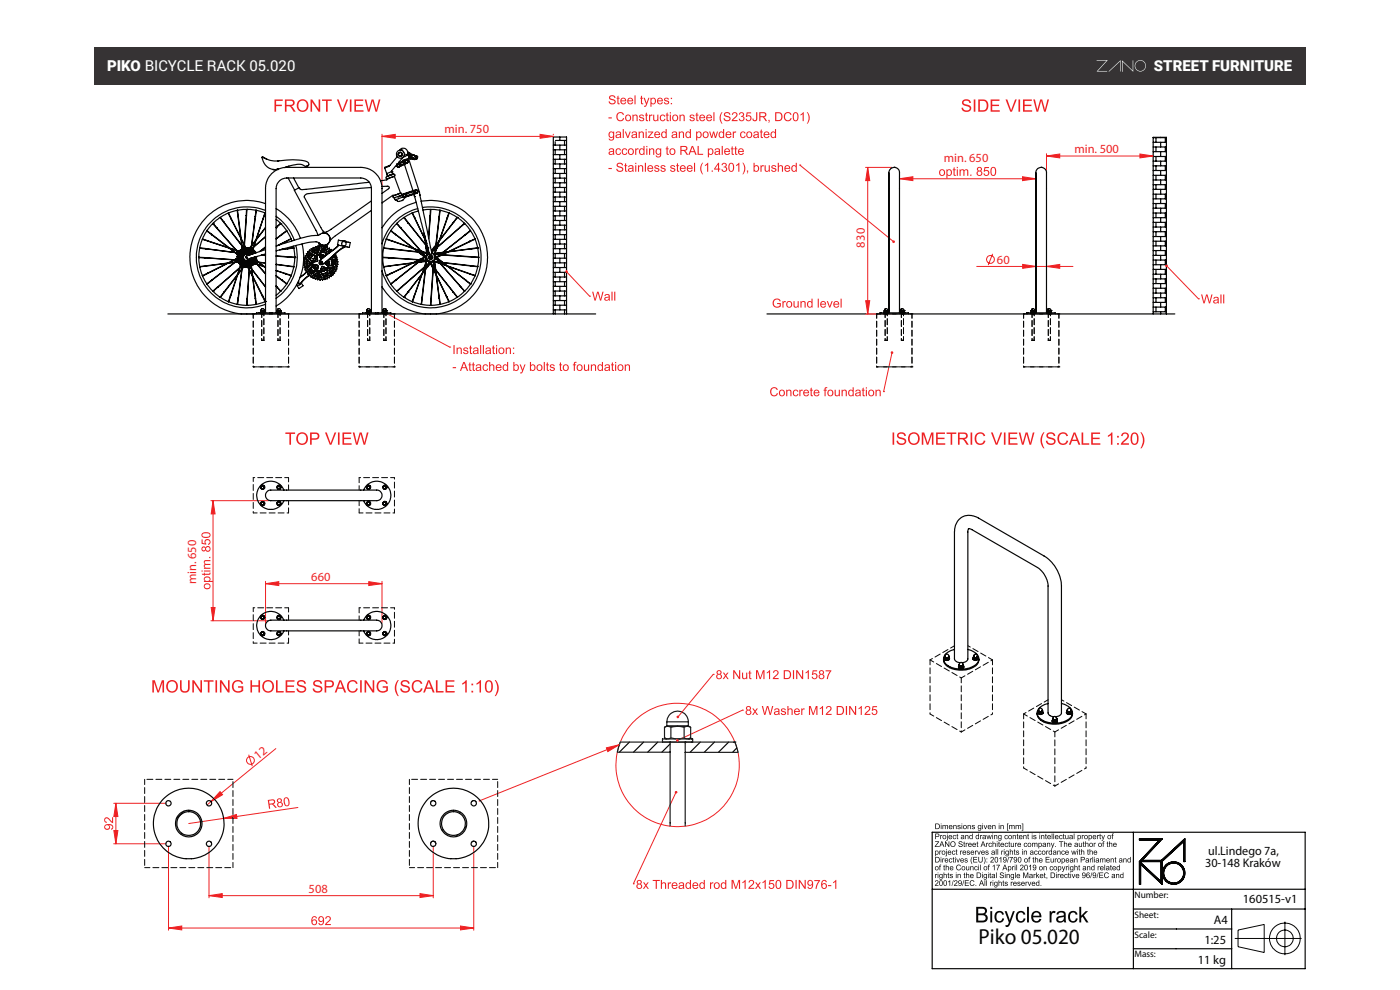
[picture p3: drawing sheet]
<svg xmlns="http://www.w3.org/2000/svg" width="297mm" height="210mm" viewBox="0 0 297 210" stroke-linecap="round" stroke-linejoin="round" font-family="sans-serif">
<defs><g id="words">
<text font-size="4.6" fill="#050504" x="207.6" y="200.3">Piko 05.020</text>
<g font-size="3.2" fill="#fff">
<text x="22.7" y="15">PIKO BICYCLE RACK 05.020</text>
<text x="244.8" y="15">STREET FURNITURE</text>
</g>
<g font-size="2.6" fill="#ee2123">
<text x="94.3" y="28.3">min. 750</text>
<text x="200.2" y="34.3">min. 650</text>
<text x="227.9" y="32.5">min. 500</text>
<text x="183.5" y="52.6" transform="rotate(-90 183.5 52.6)">830</text>
<text x="211.5" y="55.9">60</text>
<text x="41.6" y="124" transform="rotate(-90 41.6 124)">min. 650</text>
<text x="66" y="123.3">660</text>
<text x="54.8" y="161.1" transform="rotate(-39 54.8 161.1)">12</text>
<text x="65.5" y="189.5">508</text>
</g>
<g font-size="2.6" fill="#050504">
<text x="255.7" y="184">30-148 Kraków</text>
<text x="256.3" y="181.3">ul.Lindego 7a,</text>
<text x="263.7" y="191.6">160515-v1</text>
<text x="257.5" y="196">A4</text>
<text x="255.5" y="200.3">1:25</text>
<text x="254.1" y="204.5">11 kg</text>
</g>
<g font-size="2" fill="#050504">
<text x="240.7" y="190.5">Number:</text>
<text x="240.7" y="194.7">Sheet:</text>
<text x="240.7" y="199">Scale:</text>
<text x="240.7" y="203.1">Mass:</text>
</g>
</g></defs>
<path d="M20 10h257v8h-257z" fill="#363334"/>
<g fill="#fff">
<path d="M238 12.8l2.3 2.2v-2.2h.1v2.4l-2.2-2.1v2.1h-.2z"/>
<path d="M235.1 15.2l2.6-2.5v2.5h-.1v-2.2l-2.3 2.2z"/>
<path d="M232.6 12.7h2.4l-2.1 2.4h2l-.1 .1h-2.2l2.1-2.3h-2.1z"/>
<path d="M240.7 14a1.2 1.2 0 0 0 2.4 0 1.2 1.2 0 0 0-2.4 0zM240.8 13.9a1.1 1.1 0 0 1 2.2 0 1.1 1.1 0 0 1-2.2 0z"/>
</g>
<g fill="none" stroke="#050504" stroke-width=".25">
<path d="M117.4 30.8h2.8M117.4 31.8h2.8M117.4 32.8h2.8M117.4 33.8h2.8M117.4 34.8h2.8M117.4 35.8h2.8M117.4 36.8h2.8M117.4 37.8h2.8M117.4 38.8h2.8M117.4 39.8h2.8M117.8 30.1v.7M117.8 31.8v1"/>
<path d="M117.8 33.8v1M117.8 35.8v1M117.8 37.8v1M117.8 39.8v1M117.8 29.8h2.4M118.8 29.1v.7M118.8 30.8v1M118.8 32.8v1M118.8 34.8v1M118.8 36.8v1M118.8 38.8v1M119.8 29.8v1"/>
<path d="M119.8 31.8v1M119.8 33.8v1M119.8 35.8v1M119.8 37.8v1M119.8 39.8v1M117.4 40.8h2.8M117.4 41.8h2.8M117.4 42.8h2.8M117.4 43.8h2.8M117.4 44.8h2.8M117.4 45.8h2.8M117.4 46.8h2.8"/>
<path d="M117.4 47.8h2.8M117.4 48.8h2.8M117.4 49.8h2.8M117.4 50.8h2.8M117.4 51.8h2.8M117.4 52.8h2.8M117.4 53.8h2.8M117.4 54.8h2.8M117.4 55.8h2.8M117.4 56.7h2.8M117.4 57.8h2.6M117.4 58.8h2.8"/>
<path d="M117.4 59.8h2.8M117.8 41.8v1M117.8 43.8v1M117.8 45.8v1M117.8 47.8v1M117.8 49.8v1M117.8 51.8v1M117.8 53.8v1M117.8 55.8v.9M117.8 57.8v1M117.8 59.8v.9M118.8 40.8v1"/>
<path d="M118.8 42.8v1M118.8 44.8v1M118.8 46.8v1M118.8 48.8v1M118.8 50.8v1M118.8 52.8v1M118.8 54.8v1M118.8 56.7v1.1M118.8 58.8v1M119.8 41.8v1M119.8 43.8v1M119.8 45.8v1"/>
<path d="M119.8 47.8v1M119.8 49.8v1M119.8 51.8v1M119.8 53.8v1M119.8 55.8v.9M119.8 57.8v1M119.8 59.8v.9M35.6 66.6h90.8M117.4 66.6v-37.5h2.8v37.5M117.4 60.7h2.8M117.4 61.7h2.8M117.4 62.8h2.8"/>
<path d="M117.4 63.8h2.8M117.4 64.7h2.8M117.4 65.7h2.8M117.8 61.7v1.1M117.8 63.8v.9M117.8 65.7v.9M118.8 60.7v1M118.8 62.8v1M118.8 64.7v1M119.8 61.7v1.1M119.8 63.8v.9M119.8 65.7v.9"/>
<path d="M197.8 176.5h79.1v29h-79.1zM240.4 176.5v29M241.7 177.9h4.9l-4.3 4.6h4.1l4.9-4.6v4.8h-.2v-4.2l-4.5 4.2v4.9l-4.6-4.3v4.3h-.3v-4.9l4.3-4.5h-4.3zM197.8 188.6h79.1M240.4 192.8h36.5M240.4 197.1h20.9M241.7 182.7h4.6v4.3zM261.3 192.8v12.7M240.4 201.3h20.9"/>
<circle cx="249" cy="185.2" r="2.13"/>
<circle cx="249" cy="185.2" r="2.36"/>
</g>
<path d="M246.6 185.2a2.37 2.37 0 0 0 4.7 0 2.37 2.37 0 0 0-4.7 0zM246.9 185.2a2.12 2.12 0 0 1 4.2 0 2.12 2.12 0 0 1-4.2 0zM241.7 177.9v.3h4.3l-4.3 4.5h4.6v4.3l-4.6-4.3v4.9h.3v-4.3l4.6 4.3v-4.9l4.5-4.2v4.2h.2v-4.8l-4.9 4.6h-4.1l4.3-4.6z" fill-rule="evenodd" fill="#050504"/>
<g fill="#ee2123">
<path d="M108.8 74.8h.3v.3h-.3zM108.8 73.7h.3v.3h-.3zM107.3 73.7h.2v.2a.49 .49 0 0 1 .6-.2 .49 .49 0 0 1 .3 .6v.8h-.2v-.8a.32 .32 0 0 0-.3-.4 .32 .32 0 0 0-.4 .2v1h-.2zM106.1 74a.47 .47 0 0 0-.1 .8 .47 .47 0 0 0 .7-.2v-.6l-.3-.1zM105.7 74.4a.7 .7 0 0 1 1.4 0 .7 .7 0 0 1-1.4 0zM105.2 73.7h.3v1.4h-.3zM105.2 73.2h.3v.3h-.3zM104.5 73.4l.3-.2v.5h.2v.2h-.2v.8l.2 .4a.34 .34 0 0 1-.3 0 .34 .34 0 0 1-.2-.4v-.8h-.1zM103.3 74.6a.33 .33 0 0 0 .2 .4 .33 .33 0 0 0 .4-.4v-.2zM103.1 73.9a.62 .62 0 0 1 .8-.2 .62 .62 0 0 1 .2 .8l.1 .6h-.2l-.1-.2a.49 .49 0 0 1-.6 .2 .49 .49 0 0 1-.3-.6l.9-.3a.35 .35 0 0 0-.3-.3 .35 .35 0 0 0-.4 .2h-.2zM102.4 73.2h.3v1.9h-.3zM101.8 73.2h.3v1.9h-.3zM100.6 74.6a.33 .33 0 0 0 .3 .4 .33 .33 0 0 0 .3-.4l.1-.2zM100.4 73.9a.62 .62 0 0 1 .9-.2 .62 .62 0 0 1 .2 .8l.1 .6h-.3v-.2a.49 .49 0 0 1-.7 .2 .49 .49 0 0 1-.2-.6l.9-.3a.35 .35 0 0 0-.3-.3 .35 .35 0 0 0-.4 .2h-.3zM99.7 73.4l.2-.2v.5h.3v.2h-.3v.8l.3 .4a.34 .34 0 0 1-.4 0 .34 .34 0 0 1-.1-.4v-.8h-.2zM98.4 73.8l.2-.1a.54 .54 0 0 1 .7 .4h-.2a.27 .27 0 0 0-.3-.3 .27 .27 0 0 0-.2 .4 .52 .52 0 0 1 .6 .2 .52 .52 0 0 1 0 .6l-.6 .1-.4-.4h.3a.31 .31 0 0 0 .3 .3 .31 .31 0 0 0 .3-.4 .58 .58 0 0 1-.8-.7zM96.9 73.7h.2v.2a.49 .49 0 0 1 .6-.2 .49 .49 0 0 1 .3 .6v.8h-.3v-.8a.32 .32 0 0 0-.2-.4 .32 .32 0 0 0-.4 .2v1h-.2zM96.2 73.2h.2v1.9h-.2z"/>
<path d="M132.5 77.3h.2v.2a.49 .49 0 0 1 .6-.2 .49 .49 0 0 1 .4 .5v.9h-.3v-.9a.32 .32 0 0 0-.2-.3 .32 .32 0 0 0-.4 .2v1h-.3zM131.3 77.6a.47 .47 0 0 0 0 .7 .47 .47 0 0 0 .7-.1l-.1-.6-.3-.1zM131 78a.7 .7 0 0 1 1.4 0 .7 .7 0 0 1-1.4 0zM130.5 77.3h.2v1.4h-.2zM130.5 76.8h.2v.2h-.2zM129.8 77l.2-.2v.5h.3v.2h-.3v.8l.3 .4a.34 .34 0 0 1-.4-.1 .34 .34 0 0 1-.1-.3v-.8h-.2zM128.5 78.2a.33 .33 0 0 0 .3 .4 .33 .33 0 0 0 .3-.4l.1-.2zM128.3 77.5a.62 .62 0 0 1 .9-.2 .62 .62 0 0 1 .2 .8l.1 .6h-.3v-.2a.49 .49 0 0 1-.7 .2 .49 .49 0 0 1-.2-.6l.9-.3a.35 .35 0 0 0-.4-.4 .35 .35 0 0 0-.3 .3h-.3zM127.1 77.6a.48 .48 0 0 0-.2 .6 .48 .48 0 0 0 .7 .2l.1-.4-.1-.4-.3-.1zM126.9 77.5l.4-.2 .4 .2v-.7h.2v1.9h-.2v-.2a.66 .66 0 0 1-.9-.1 .66 .66 0 0 1 .1-.9zM125.3 77.3h.3v.2a.49 .49 0 0 1 .5-.2 .49 .49 0 0 1 .4 .5v.9h-.3v-.9a.32 .32 0 0 0-.2-.3 .32 .32 0 0 0-.4 .2v1h-.3zM123.9 77.3h.2v.8a.34 .34 0 0 0 .3 .4 .34 .34 0 0 0 .3-.5v-.7h.3v1.4h-.2v-.2a.49 .49 0 0 1-.6 .2 .49 .49 0 0 1-.3-.5zM122.7 77.6a.47 .47 0 0 0-.1 .7 .47 .47 0 0 0 .7-.1v-.6l-.3-.1zM122.3 78a.7 .7 0 0 1 1.4 0 .7 .7 0 0 1-1.4 0zM121.8 76.9l.5-.1v.2l-.3 .1v.2h.2v.2h-.2v1.2h-.3v-1.2h-.2v-.2h.2zM119.7 77.6a.47 .47 0 0 0 0 .7 .47 .47 0 0 0 .7-.1l-.1-.6-.3-.1zM119.4 78a.7 .7 0 0 1 1.4 0 .7 .7 0 0 1-1.4 0zM118.8 77l.2-.2v.5h.2v.2h-.2v.8l.3 .4a.34 .34 0 0 1-.4-.1 .34 .34 0 0 1-.1-.3v-.8h-.2zM116.7 77.4l.2-.1a.54 .54 0 0 1 .8 .4h-.3a.27 .27 0 0 0-.3-.3 .27 .27 0 0 0-.2 .4h.1a.52 .52 0 0 1 .6 .2 .52 .52 0 0 1 0 .6l-.7 .1-.3-.4 .2-.1a.31 .31 0 0 0 .4 .4 .31 .31 0 0 0 .2-.4 .58 .58 0 0 1-.7-.7zM116 77l.2-.2v.5h.3v.2h-.3v.8l.3 .4a.34 .34 0 0 1-.4-.1 .34 .34 0 0 1-.1-.3v-.8h-.2zM115.4 76.8h.2v1.9h-.2zM114.2 77.6a.47 .47 0 0 0-.1 .7 .47 .47 0 0 0 .7-.1l-.1-.6-.3-.1zM113.8 78a.7 .7 0 0 1 1.4 0 .7 .7 0 0 1-1.4 0zM112.7 77.6a.47 .47 0 0 0-.1 .6 .47 .47 0 0 0 .7 .2l.1-.4-.1-.4-.3-.1zM112.4 76.8h.3v.7a.63 .63 0 0 1 .9 .5 .63 .63 0 0 1-1 .5v.2h-.2zM110.2 77.3h.3l.4 1.1 .4-1.1h.2l-.5 1.4a.48 .48 0 0 1-.6 .5l-.1-.2h.3l.2-.3zM109.2 77.6a.47 .47 0 0 0-.1 .6 .47 .47 0 0 0 .6 .2l.1-.4-.1-.4-.2-.1zM108.9 76.8h.2v.7a.63 .63 0 0 1 1 .5 .63 .63 0 0 1-1 .5v.2h-.2zM107 77.6a.48 .48 0 0 0-.2 .6 .48 .48 0 0 0 .7 .2l.1-.4-.1-.4-.3-.1zM106.8 77.5l.4-.2 .4 .2v-.7h.2v1.9h-.2v-.2a.66 .66 0 0 1-.9-.1 .66 .66 0 0 1 .1-.9zM105.5 77.6l-.1 .3h.8l-.2-.4zM105.3 77.5a.64 .64 0 0 1 .8-.2 .64 .64 0 0 1 .3 .7h-1a.4 .4 0 0 0 .3 .5 .4 .4 0 0 0 .5-.3l.2 .1a.69 .69 0 0 1-1 .3 .69 .69 0 0 1-.1-1.1zM103.8 76.8h.2v.7a.49 .49 0 0 1 .6-.2 .49 .49 0 0 1 .3 .5v.9h-.3v-.9a.33 .33 0 0 0-.4-.3 .33 .33 0 0 0-.2 .4v.8h-.2zM102.5 77.5l.7-.2 .3 .4h-.2l-.1-.2a.47 .47 0 0 0-.6 .5 .47 .47 0 0 0 .6 .4l.1-.2h.3a.65 .65 0 0 1-1 .4 .65 .65 0 0 1-.2-1zM101.2 78.2a.33 .33 0 0 0 .3 .4 .33 .33 0 0 0 .3-.4v-.2zM101 77.5a.62 .62 0 0 1 .8-.2 .62 .62 0 0 1 .3 .8l.1 .6h-.3v-.2a.49 .49 0 0 1-.7 .2 .49 .49 0 0 1-.2-.6l.8-.3a.35 .35 0 0 0-.3-.4 .35 .35 0 0 0-.3 .3h-.3zM100.3 77l.2-.2v.5h.2v.2h-.2v.8l.3 .4a.34 .34 0 0 1-.4-.1 .34 .34 0 0 1-.1-.3v-.8h-.2zM99.5 77l.3-.2v.5h.2v.2h-.2v.8l.2 .4a.34 .34 0 0 1-.3-.1 .34 .34 0 0 1-.2-.3v-.8h-.1zM98.4 77l-.3 .9h.6zM98.3 76.8h.3l.7 1.9h-.3l-.2-.6h-.8l-.2 .6h-.2zM96 77.9h.7v.2h-.7z"/>
<path d="M130.3 61.9h.2v1.9h-.2zM129.7 61.9h.2v1.9h-.2zM128.5 63.2a.33 .33 0 0 0 .3 .5 .33 .33 0 0 0 .3-.4v-.2zM128.3 62.6a.62 .62 0 0 1 .8-.2 .62 .62 0 0 1 .3 .8v.6h-.2l-.1-.2a.49 .49 0 0 1-.6 .2 .49 .49 0 0 1-.2-.7l.8-.2a.35 .35 0 0 0-.3-.4 .35 .35 0 0 0-.4 .3h-.2zM125.6 61.9h.3l.3 1.6 .5-1.6h.3l.4 1.6 .4-1.6h.2l-.5 1.9h-.2l-.5-1.7-.4 1.7h-.3z"/>
<path d="M210.5 35.7a1.05 1.05 0 0 0 .2 1.4 .98 .98 0 0 0 0-1.5zM210.4 35.5a.75 .75 0 0 1 .8 .2 .75 .75 0 0 1 .1 .9 .66 .66 0 0 1-.7 .7 .66 .66 0 0 1-.5-.9zM208.9 35.4h.9v.3h-.8l-.1 .5a.63 .63 0 0 1 .9 .3 .63 .63 0 0 1-.4 .8 .63 .63 0 0 1-.8-.5h.3a.42 .42 0 0 0 .6 .2 .42 .42 0 0 0 .1-.6 .42 .42 0 0 0-.6 0h-.3zM207.5 35.9a.31 .31 0 0 0 .6 0 .31 .31 0 0 0-.6 0zM207.4 36.8a.4 .4 0 0 0 .8 0 .4 .4 0 0 0-.8 0zM207.4 35.5a.5 .5 0 0 1 .8 0 .5 .5 0 0 1-.1 .8 .56 .56 0 0 1 .1 .8 .56 .56 0 0 1-.8 0 .56 .56 0 0 1 .1-.8l-.2-.3zM205.8 37h.3v.3h-.3zM203.6 35.9h.2v.2a.46 .46 0 0 1 .8 0l.2-.2 .5 .1 .1 1.3h-.2v-.9a.28 .28 0 0 0-.2-.3 .28 .28 0 0 0-.4 .2v1h-.2v-.9a.31 .31 0 0 0-.4-.3 .31 .31 0 0 0-.2 .5v.7h-.2zM203 35.9h.2v1.4h-.2zM203 35.4h.2v.3h-.2zM202.3 35.6l.2-.2v.5h.2v.2h-.2v.8l.3 .4a.34 .34 0 0 1-.4 0 .34 .34 0 0 1-.1-.4v-.8h-.2zM201.1 36.2l-.1 .6 .2 .3a.5 .5 0 0 0 .5-.5 .5 .5 0 0 0-.5-.5zM200.8 35.9h.2v.2a.63 .63 0 0 1 .9 0 .63 .63 0 0 1 0 .9 .52 .52 0 0 1-.9 .2v.6h-.2zM199.6 36.2a.47 .47 0 0 0-.1 .8 .47 .47 0 0 0 .7-.2l-.1-.6-.2-.1zM199.2 36.6a.7 .7 0 0 1 1.4 0 .7 .7 0 0 1-1.4 0z"/>
<path d="M142.3 21.9h.3v.2h-.3zM142.3 20.7h.3v.3h-.3zM141 20.9l.2-.2a.54 .54 0 0 1 .7 .4h-.2a.27 .27 0 0 0-.3-.2 .27 .27 0 0 0-.2 .3 .52 .52 0 0 1 .6 .2 .52 .52 0 0 1 0 .6l-.6 .1-.4-.4h.3a.31 .31 0 0 0 .3 .3 .31 .31 0 0 0 .3-.4 .58 .58 0 0 1-.8-.7zM139.7 21l-.1 .3h.8l-.2-.4zM139.6 20.9a.64 .64 0 0 1 .7-.1 .64 .64 0 0 1 .3 .7h-1a.4 .4 0 0 0 .3 .4 .4 .4 0 0 0 .5-.2h.2a.69 .69 0 0 1-1 .3 .69 .69 0 0 1 0-1.1zM138.3 21l-.1 .7 .2 .2a.5 .5 0 0 0 .5-.5 .5 .5 0 0 0-.5-.5zM138 20.7h.2v.2a.63 .63 0 0 1 .9 0 .63 .63 0 0 1 0 .9 .52 .52 0 0 1-.9 .2v.6h-.2zM136.5 20.7h.3l.4 1.2 .4-1.2h.2l-.5 1.4a.48 .48 0 0 1-.6 .5l-.1-.2h.3l.1-.3zM136 20.4l.2-.1v.4h.2v.2h-.2v.8l.3 .4a.34 .34 0 0 1-.4 0 .34 .34 0 0 1-.1-.4v-.8h-.2zM134.6 20.2h.2v1.9h-.2zM133.4 21l-.1 .3h.8l-.2-.4zM133.2 20.9a.64 .64 0 0 1 .8-.1 .64 .64 0 0 1 .3 .7h-1a.4 .4 0 0 0 .3 .4 .4 .4 0 0 0 .5-.2h.2a.69 .69 0 0 1-1 .3 .69 .69 0 0 1-.1-1.1zM132 21l-.2 .3h.8l-.2-.4zM131.8 20.9a.64 .64 0 0 1 .7-.1 .64 .64 0 0 1 .4 .7h-1.1a.4 .4 0 0 0 .3 .4 .4 .4 0 0 0 .5-.2h.2a.69 .69 0 0 1-1 .3 .69 .69 0 0 1 0-1.1zM131 20.4l.2-.1v.4h.2v.2h-.2v.8l.3 .4a.34 .34 0 0 1-.4 0 .34 .34 0 0 1-.1-.4v-.8h-.2zM129.4 20.3a.75 .75 0 0 1 1.2 .5h-.3a.42 .42 0 0 0-.4-.4 .42 .42 0 0 0-.4 .5 1.1 1.1 0 0 1 1.1 .7 .77 .77 0 0 1-.8 .5 .77 .77 0 0 1-.7-.6h.3a.49 .49 0 0 0 .5 .5 .49 .49 0 0 0 .4-.6l-.1-.1a.81 .81 0 0 1-1-.7z"/>
<path d="M171.2 23.8a1.59 1.59 0 0 1 .3 2.1l-.2 .4h-.1a2.19 2.19 0 0 0 0-2.5zM169.8 24.3l.7-.5v1.9h-.2v-1.5l-.5 .3zM168.5 24.1a1.05 1.05 0 0 0 .3 1.4 .98 .98 0 0 0 0-1.5zM168.4 23.9a.75 .75 0 0 1 .9 .2 .75 .75 0 0 1 .1 .9 .66 .66 0 0 1-.8 .7 .66 .66 0 0 1-.4-.9zM166.6 24a.82 .82 0 0 1 1.3 .3l-.2 .1a.63 .63 0 0 0-.9-.3 .63 .63 0 0 0-.2 .9 .58 .58 0 0 0 .5 .5 .58 .58 0 0 0 .6-.5l.3 .1a.91 .91 0 0 1-1.4 .5 .91 .91 0 0 1-.2-1.4zM164.7 24v1.5h.4a.73 .73 0 0 0 .7-.8 .73 .73 0 0 0-.7-.7zM164.4 23.8h.7a.95 .95 0 0 1 .9 .9 .95 .95 0 0 1-.9 1h-.7zM163 25.4h.3v.4l-.2 .3v-.4h-.1zM161.3 24v.6h.6a.33 .33 0 0 0 .4-.2 .33 .33 0 0 0-.4-.4zM161.1 23.8h.8a.53 .53 0 0 1 .7 .4 .53 .53 0 0 1-.6 .6l.7 .9h-.3l-.5-.7-.3-.1h-.3v.8h-.2zM160.4 23.8h.3v1.3a.53 .53 0 0 1-.5 .6 .53 .53 0 0 1-.6-.5l.2-.1 .1 .2a.29 .29 0 0 0 .3 .2 .29 .29 0 0 0 .2-.4zM158.4 23.8h.9v.3h-.7l-.1 .5a.63 .63 0 0 1 .9 .3 .63 .63 0 0 1-.4 .8 .63 .63 0 0 1-.8-.5h.2a.42 .42 0 0 0 .6 .2 .42 .42 0 0 0 .1-.6 .42 .42 0 0 0-.6 0h-.3zM156.9 23.9a.51 .51 0 0 1 .8 0 .51 .51 0 0 1-.1 .8 .59 .59 0 0 1 0 1 .59 .59 0 0 1-.9-.5h.2a.38 .38 0 0 0 .5 .3 .38 .38 0 0 0 .3-.5 .38 .38 0 0 0-.5-.2v-.2a.33 .33 0 0 0 .4-.3 .33 .33 0 0 0-.3-.3 .33 .33 0 0 0-.3 .3h-.3zM155.4 23.9a.62 .62 0 0 1 1 .2 .62 .62 0 0 1-.3 .9l-.6 .5h1v.2h-1.3l.2-.4a1.14 1.14 0 0 0 .7-1.2l-.4-.1-.2 .4-.2-.1zM153.7 23.9a.75 .75 0 0 1 1.2 .4l-.2 .1a.42 .42 0 0 0-.5-.5 .42 .42 0 0 0-.3 .5 1.1 1.1 0 0 1 1.1 .8 .77 .77 0 0 1-.8 .5 .77 .77 0 0 1-.7-.6h.2a.49 .49 0 0 0 .5 .4 .49 .49 0 0 0 .5-.5l-.2-.1a.81 .81 0 0 1-.9-.7zM153.1 23.8h.2l-.2 .2a2.15 2.15 0 0 0 .2 2.3 1.57 1.57 0 0 1-.5-2.1zM151.3 23.8h.3v1.9h-.3zM150.2 24.6l-.1 .3h.7l-.2-.4zM150 24.5a.64 .64 0 0 1 .7-.1 .64 .64 0 0 1 .4 .7h-1.1a.4 .4 0 0 0 .3 .4 .4 .4 0 0 0 .5-.2h.3a.69 .69 0 0 1-1.1 .3 .69 .69 0 0 1 0-1.1zM148.7 24.6l-.1 .3h.7l-.2-.4zM148.5 24.5a.64 .64 0 0 1 .8-.1 .64 .64 0 0 1 .3 .7h-1a.4 .4 0 0 0 .3 .4 .4 .4 0 0 0 .4-.2h.3a.69 .69 0 0 1-1.1 .3 .69 .69 0 0 1 0-1.1zM147.7 24l.2-.2v.5h.3v.2h-.3v.8l.3 .4a.34 .34 0 0 1-.4 0 .34 .34 0 0 1-.1-.4v-.8h-.2zM146.4 24.4l.2-.1a.54 .54 0 0 1 .7 .4h-.2a.27 .27 0 0 0-.3-.3 .27 .27 0 0 0-.2 .4 .52 .52 0 0 1 .6 .2 .52 .52 0 0 1 0 .6l-.6 .1-.3-.4 .2-.1a.31 .31 0 0 0 .3 .4 .31 .31 0 0 0 .3-.4 .58 .58 0 0 1-.8-.7zM144.1 24.3h.3v.2a.49 .49 0 0 1 .5-.2 .49 .49 0 0 1 .4 .6v.8h-.3v-.8a.32 .32 0 0 0-.2-.4 .32 .32 0 0 0-.4 .2v1h-.3zM142.9 24.6a.47 .47 0 0 0 0 .8 .47 .47 0 0 0 .7-.2l-.1-.6-.3-.1zM142.6 25a.7 .7 0 0 1 1.4 0 .7 .7 0 0 1-1.4 0zM142.1 24.3h.2v1.4h-.2zM142.1 23.8h.2v.3h-.2zM141.4 24l.2-.2v.5h.3v.2h-.3v.8l.3 .4a.34 .34 0 0 1-.4 0 .34 .34 0 0 1-.1-.4v-.8h-.2zM140.1 24.5l.7-.2 .3 .4-.2 .1-.1-.2a.47 .47 0 0 0-.6 .4 .47 .47 0 0 0 .6 .5l.1-.3h.3a.65 .65 0 0 1-1 .4 .65 .65 0 0 1-.2-1zM138.6 24.3h.2v.8a.34 .34 0 0 0 .3 .4 .34 .34 0 0 0 .3-.4v-.8h.3v1.4h-.2v-.2a.49 .49 0 0 1-.6 .2 .49 .49 0 0 1-.3-.5zM137.7 24.3h.2v.2l.4-.2 .1 .1v.2a.31 .31 0 0 0-.4 0 .31 .31 0 0 0-.1 .4v.7h-.2zM137 24l.2-.2v.5h.3v.2h-.3v.8l.3 .4a.34 .34 0 0 1-.4 0 .34 .34 0 0 1-.1-.4v-.8h-.2zM135.7 24.4l.2-.1a.54 .54 0 0 1 .7 .4h-.2a.27 .27 0 0 0-.3-.3 .27 .27 0 0 0-.2 .4 .52 .52 0 0 1 .6 .2 .52 .52 0 0 1 0 .6l-.6 .1-.4-.4 .3-.1a.31 .31 0 0 0 .3 .4 .31 .31 0 0 0 .3-.4 .58 .58 0 0 1-.8-.7zM134.2 24.3h.2v.2a.49 .49 0 0 1 .6-.2 .49 .49 0 0 1 .3 .6v.8h-.3v-.8a.32 .32 0 0 0-.2-.4 .32 .32 0 0 0-.4 .2v1h-.2zM133 24.6a.47 .47 0 0 0-.1 .8 .47 .47 0 0 0 .7-.2l-.1-.6-.2-.1zM132.6 25a.7 .7 0 0 1 1.4 0 .7 .7 0 0 1-1.4 0zM131.1 24a.82 .82 0 0 1 1.3 .3l-.3 .1a.63 .63 0 0 0-.8-.3 .63 .63 0 0 0-.3 .9 .58 .58 0 0 0 .6 .5 .58 .58 0 0 0 .6-.5l.2 .1a.91 .91 0 0 1-1.3 .5 .91 .91 0 0 1-.2-1.4zM129.1 24.9h.7v.2h-.7z"/>
<path d="M163.8 28.2a.48 .48 0 0 0-.1 .6 .48 .48 0 0 0 .6 .2l.1-.4-.1-.4-.3-.1zM163.6 28.1l.4-.2 .4 .2v-.7h.2v1.9h-.2v-.2a.66 .66 0 0 1-.9-.1 .66 .66 0 0 1 .1-.9zM162.4 28.2l-.2 .3h.8l-.2-.4zM162.2 28.1a.64 .64 0 0 1 .7-.2 .64 .64 0 0 1 .3 .7h-1a.4 .4 0 0 0 .3 .5 .4 .4 0 0 0 .5-.3l.2 .1a.69 .69 0 0 1-1 .3 .69 .69 0 0 1 0-1.1zM161.4 27.6l.2-.2v.5h.2v.2h-.2v.8l.3 .4a.34 .34 0 0 1-.4-.1 .34 .34 0 0 1-.1-.3v-.8h-.2zM160.1 28.8a.33 .33 0 0 0 .3 .4 .33 .33 0 0 0 .3-.4v-.2zM159.9 28.1a.62 .62 0 0 1 .8-.2 .62 .62 0 0 1 .3 .8v.6h-.2v-.2a.49 .49 0 0 1-.7 .2 .49 .49 0 0 1-.2-.6l.8-.3a.35 .35 0 0 0-.3-.4 .35 .35 0 0 0-.4 .3h-.2zM158.7 28.2a.47 .47 0 0 0-.1 .7 .47 .47 0 0 0 .7-.1l-.1-.6-.3-.1zM158.3 28.6a.7 .7 0 0 1 1.4 0 .7 .7 0 0 1-1.4 0zM157.2 28.1l.6-.2 .4 .4h-.3l-.1-.2a.47 .47 0 0 0-.6 .5 .47 .47 0 0 0 .6 .4l.2-.2h.2a.65 .65 0 0 1-.9 .4 .65 .65 0 0 1-.2-1zM155.5 27.9h.2v.2l.4-.2h.1l-.1 .3a.31 .31 0 0 0-.3 0 .31 .31 0 0 0-.1 .4v.7h-.2zM154.3 28.2l-.1 .3h.7l-.2-.4zM154.1 28.1a.64 .64 0 0 1 .8-.2 .64 .64 0 0 1 .3 .7h-1.1a.4 .4 0 0 0 .4 .5 .4 .4 0 0 0 .4-.3l.3 .1a.69 .69 0 0 1-1.1 .3 .69 .69 0 0 1 0-1.1zM152.8 28.2a.48 .48 0 0 0-.2 .6 .48 .48 0 0 0 .7 .2l.1-.4-.1-.4-.3-.1zM152.6 28.1l.4-.2 .4 .2v-.7h.2v1.9h-.2v-.2a.66 .66 0 0 1-.9-.1 .66 .66 0 0 1 .1-.9zM150.4 27.9h.3l.3 1.1 .3-1.1h.2l.3 1.1 .3-1.1h.2l-.4 1.4h-.2l-.3-1.1-.3 1.1h-.2zM149.4 28.2a.47 .47 0 0 0-.1 .7 .47 .47 0 0 0 .8-.1l-.1-.6-.3-.1zM149.1 28.6a.69 .69 0 0 1 1.3 0 .69 .69 0 0 1-1.3 0zM148 28.2l-.1 .6 .2 .3a.5 .5 0 0 0 .5-.5 .5 .5 0 0 0-.5-.5zM147.7 27.9h.2v.2a.63 .63 0 0 1 .9 0 .63 .63 0 0 1 0 .9 .52 .52 0 0 1-.9 .1v.7h-.2zM145.7 28.2a.48 .48 0 0 0-.1 .6 .48 .48 0 0 0 .7 .2l.1-.4-.1-.4-.3-.1zM145.5 28.1l.5-.2 .3 .2v-.7h.3v1.9h-.2v-.2a.66 .66 0 0 1-1-.1 .66 .66 0 0 1 .1-.9zM144 27.9h.2v.2a.49 .49 0 0 1 .6-.2 .49 .49 0 0 1 .3 .5v.9h-.2v-.9a.32 .32 0 0 0-.3-.3 .32 .32 0 0 0-.3 .2l-.1 1h-.2zM142.8 28.8a.33 .33 0 0 0 .3 .4 .33 .33 0 0 0 .3-.4v-.2zM142.6 28.1a.62 .62 0 0 1 .8-.2 .62 .62 0 0 1 .2 .8l.1 .6h-.2l-.1-.2a.49 .49 0 0 1-.6 .2 .49 .49 0 0 1-.2-.6l.8-.3a.35 .35 0 0 0-.3-.4 .35 .35 0 0 0-.4 .3h-.2zM140.6 28.2a.48 .48 0 0 0-.1 .6 .48 .48 0 0 0 .6 .2l.1-.4-.1-.4-.3-.1zM140.4 28.1l.4-.2 .4 .2v-.7h.2v1.9h-.2v-.2a.66 .66 0 0 1-.9-.1 .66 .66 0 0 1 .1-.9zM139.2 28.2l-.2 .3h.8l-.2-.4zM139 28.1a.64 .64 0 0 1 .7-.2 .64 .64 0 0 1 .3 .7h-1a.4 .4 0 0 0 .3 .5 .4 .4 0 0 0 .5-.3l.2 .1a.69 .69 0 0 1-1 .3 .69 .69 0 0 1 0-1.1zM137.5 27.9h1.1l-.9 1.2h.9v.2h-1.2v-.2l.9-1h-.8zM137 27.9h.2v1.4h-.2zM137 27.4h.2v.2h-.2zM135.5 27.9h.2v.2a.49 .49 0 0 1 .6-.2 .49 .49 0 0 1 .3 .5v.9h-.2v-.9a.32 .32 0 0 0-.3-.3 .32 .32 0 0 0-.4 .2v1h-.2zM134.3 28.8a.33 .33 0 0 0 .2 .4 .33 .33 0 0 0 .4-.4v-.2zM134.1 28.1a.62 .62 0 0 1 .8-.2 .62 .62 0 0 1 .2 .8l.1 .6h-.2l-.1-.2a.49 .49 0 0 1-.6 .2 .49 .49 0 0 1-.3-.6l.9-.3a.35 .35 0 0 0-.3-.4 .35 .35 0 0 0-.4 .3h-.2zM132.6 27.9h.2l.4 1.1 .4-1.1h.2l-.5 1.4h-.2zM132.1 27.4h.2v1.9h-.2zM130.9 28.8a.33 .33 0 0 0 .3 .4 .33 .33 0 0 0 .3-.4v-.2zM130.7 28.1a.62 .62 0 0 1 .8-.2 .62 .62 0 0 1 .3 .8v.6h-.2l-.1-.2a.49 .49 0 0 1-.6 .2 .49 .49 0 0 1-.2-.6l.8-.3a.35 .35 0 0 0-.3-.4 .35 .35 0 0 0-.4 .3h-.2zM129.4 28.2a.47 .47 0 0 0-.1 .6 .47 .47 0 0 0 .7 .2 .47 .47 0 0 0 .1-.7 .47 .47 0 0 0-.7-.1zM129.2 28.1l.3-.2 .6 .2v-.2h.2v1.2a.6 .6 0 0 1-.4 .7 .6 .6 0 0 1-.8-.4h.3a.39 .39 0 0 0 .5 .2 .39 .39 0 0 0 .2-.5 .65 .65 0 0 1-.9-.1 .65 .65 0 0 1 0-.9z"/>
<path d="M156.9 31.7l-.1 .3h.8l-.2-.3zM156.7 31.6a.64 .64 0 0 1 .8-.1 .64 .64 0 0 1 .3 .7h-1a.4 .4 0 0 0 .3 .5 .4 .4 0 0 0 .5-.3h.2a.69 .69 0 0 1-1 .3 .69 .69 0 0 1-.1-1.1zM155.9 31.1l.3-.1v.5h.2v.2h-.2v.8l.2 .3a.34 .34 0 0 1-.3 0 .34 .34 0 0 1-.2-.3v-.8h-.1zM155.2 31.1l.2-.1v.5h.3v.2h-.3v.8l.3 .3a.34 .34 0 0 1-.4 0 .34 .34 0 0 1-.1-.3v-.8h-.2zM154 31.7l-.1 .3h.7l-.2-.3zM153.8 31.6a.64 .64 0 0 1 .8-.1 .64 .64 0 0 1 .3 .7h-1a.4 .4 0 0 0 .3 .5 .4 .4 0 0 0 .4-.3h.3a.69 .69 0 0 1-1.1 .3 .69 .69 0 0 1 0-1.1zM153.1 31h.2v1.9h-.2zM151.9 32.3a.33 .33 0 0 0 .3 .5 .33 .33 0 0 0 .3-.4v-.2zM151.7 31.6a.62 .62 0 0 1 .8-.1 .62 .62 0 0 1 .2 .8l.1 .6h-.2l-.1-.2a.49 .49 0 0 1-.6 .2 .49 .49 0 0 1-.2-.7l.8-.2a.35 .35 0 0 0-.3-.4 .35 .35 0 0 0-.4 .3h-.2zM150.5 31.8l-.1 .6 .2 .3a.5 .5 0 0 0 .5-.5 .5 .5 0 0 0-.5-.5zM150.2 31.5h.2v.2a.63 .63 0 0 1 .9 0 .63 .63 0 0 1 0 .8 .52 .52 0 0 1-.9 .2v.7h-.2zM148 31h.2v1.6h1v.3h-1.2zM146.9 31.2l-.3 .9h.6zM146.8 31h.2l.8 1.9h-.3l-.2-.6h-.8l-.2 .6h-.3zM144.6 31.2v.6h.5a.33 .33 0 0 0 .5-.3 .33 .33 0 0 0-.4-.3zM144.3 31h.9a.53 .53 0 0 1 .6 .4 .53 .53 0 0 1-.5 .6l.7 .9h-.3l-.5-.8-.3-.1h-.3v.9h-.3zM142.4 31.8a.47 .47 0 0 0-.1 .7 .47 .47 0 0 0 .7-.1l-.1-.6-.3-.2zM142 32.2a.7 .7 0 0 1 1.4 0 .7 .7 0 0 1-1.4 0zM141.4 31.1l.2-.1v.5h.3v.2h-.3v.8l.3 .3a.34 .34 0 0 1-.4 0 .34 .34 0 0 1-.1-.3v-.8h-.2zM139.4 31.8a.47 .47 0 0 0-.1 .6 .47 .47 0 0 0 .6 .1 .47 .47 0 0 0 .2-.6 .47 .47 0 0 0-.7-.1zM139.2 31.6l.3-.1 .6 .1v-.1h.2v1.2a.6 .6 0 0 1-.5 .7 .6 .6 0 0 1-.7-.4h.2a.39 .39 0 0 0 .5 .2 .39 .39 0 0 0 .2-.5 .65 .65 0 0 1-.9-.1 .65 .65 0 0 1 .1-1zM137.7 31.5h.2v.2a.49 .49 0 0 1 .6-.2 .49 .49 0 0 1 .3 .5v.9h-.2v-.9a.32 .32 0 0 0-.3-.4 .32 .32 0 0 0-.4 .3v1h-.2zM137.1 31.5h.2v1.4h-.2zM137.1 31h.2v.2h-.2zM135.9 31.8a.48 .48 0 0 0-.1 .6 .48 .48 0 0 0 .6 .2l.1-.4-.1-.4-.3-.2zM135.7 31.6l.4-.2 .4 .2v-.6h.2v1.9h-.2v-.2a.66 .66 0 0 1-.9-.1 .66 .66 0 0 1 .1-1zM134.7 31.5h.3v.2l.4-.2h.1l-.1 .2a.3 .3 0 0 0-.3 .1 .3 .3 0 0 0-.1 .3v.8h-.3zM133.6 31.8a.47 .47 0 0 0-.1 .7 .47 .47 0 0 0 .7-.1l-.1-.6-.3-.2zM133.2 32.2a.7 .7 0 0 1 1.4 0 .7 .7 0 0 1-1.4 0zM132.1 31.6l.6-.1 .4 .4h-.3l-.1-.2a.47 .47 0 0 0-.6 .5 .47 .47 0 0 0 .6 .4l.2-.3 .2 .1a.65 .65 0 0 1-.9 .4 .65 .65 0 0 1-.2-1zM130.7 31.6l.7-.1 .3 .4h-.2l-.1-.2a.47 .47 0 0 0-.6 .5 .47 .47 0 0 0 .6 .4l.1-.3 .3 .1a.65 .65 0 0 1-1 .4 .65 .65 0 0 1-.2-1zM129.4 32.3a.33 .33 0 0 0 .3 .5 .33 .33 0 0 0 .3-.4v-.2zM129.2 31.6a.62 .62 0 0 1 .8-.1 .62 .62 0 0 1 .3 .8l.1 .6h-.3v-.2a.49 .49 0 0 1-.7 .2 .49 .49 0 0 1-.2-.7l.8-.2a.35 .35 0 0 0-.3-.4 .35 .35 0 0 0-.3 .3h-.3z"/>
<path d="M168.2 35.3a.48 .48 0 0 0-.1 .7 .48 .48 0 0 0 .6 .1l.1-.3-.1-.4-.2-.2zM168 35.2l.4-.2 .4 .2v-.7h.2v1.9h-.2v-.1a.66 .66 0 0 1-.9-.2 .66 .66 0 0 1 .1-.9zM166.8 35.3l-.2 .3h.8l-.2-.3zM166.6 35.2a.64 .64 0 0 1 .7-.1 .64 .64 0 0 1 .4 .7h-1.1a.4 .4 0 0 0 .3 .5 .4 .4 0 0 0 .5-.3h.2a.69 .69 0 0 1-1 .3 .69 .69 0 0 1 0-1.1zM165 34.5h.2v.7a.49 .49 0 0 1 .6-.1 .49 .49 0 0 1 .3 .5v.8h-.2v-.8a.33 .33 0 0 0-.4-.4 .33 .33 0 0 0-.3 .5v.7h-.2zM163.7 35.2l.2-.1a.54 .54 0 0 1 .8 .3h-.3a.27 .27 0 0 0-.3-.2 .27 .27 0 0 0-.2 .3h.1a.52 .52 0 0 1 .6 .2 .52 .52 0 0 1 0 .6l-.7 .1-.3-.4h.2a.31 .31 0 0 0 .3 .3 .31 .31 0 0 0 .3-.4 .58 .58 0 0 1-.7-.6zM162.2 35.1h.2v.7a.34 .34 0 0 0 .4 .5 .34 .34 0 0 0 .3-.5v-.7h.2v1.3h-.2v-.2a.49 .49 0 0 1-.6 .2 .49 .49 0 0 1-.3-.5zM161.3 35.1h.2v.2l.4-.3 .2 .1-.1 .2a.31 .31 0 0 0-.4 .1 .31 .31 0 0 0 0 .3v.7h-.3zM160.2 35.4a.47 .47 0 0 0-.1 .6 .47 .47 0 0 0 .6 .1l.1-.4-.1-.4-.3-.1zM159.9 34.5h.2v.7a.63 .63 0 0 1 1 .6 .63 .63 0 0 1-1 .5v.1h-.2zM158.5 36.2h.2v.4l-.2 .2 .1-.4h-.1zM157.5 34.5a1.59 1.59 0 0 1 .4 2.1l-.2 .4h-.2a2.19 2.19 0 0 0 0-2.5zM156.2 35l.7-.5v1.9h-.3v-1.5l-.4 .3zM154.9 34.9a1.05 1.05 0 0 0 .2 1.4 .98 .98 0 0 0 0-1.6zM154.8 34.6a.75 .75 0 0 1 .8 .2 .75 .75 0 0 1 .1 .9 .66 .66 0 0 1-.7 .8 .66 .66 0 0 1-.5-1zM153.3 34.7a.51 .51 0 0 1 .7-.1 .51 .51 0 0 1-.1 .8 .59 .59 0 0 1 0 1 .59 .59 0 0 1-.9-.5h.3a.38 .38 0 0 0 .4 .4 .38 .38 0 0 0 .3-.5 .38 .38 0 0 0-.5-.3v-.2a.33 .33 0 0 0 .4-.2 .33 .33 0 0 0-.3-.4 .33 .33 0 0 0-.3 .4l-.2-.1zM152.3 34.9l-.6 .9h.6zM152.4 34.5h.1v1.3h.3v.2h-.3v.4h-.2v-.4h-.8v-.2zM151 36.2h.2v.2h-.2zM149.5 35l.7-.5v1.9h-.2v-1.5l-.5 .3zM149 34.5h.2l-.2 .2a2.15 2.15 0 0 0 .2 2.3 1.57 1.57 0 0 1-.5-2.1zM147.2 34.5h.3v1.9h-.3zM146.1 35.3l-.2 .3h.8l-.2-.3zM145.9 35.2a.64 .64 0 0 1 .7-.1 .64 .64 0 0 1 .3 .7h-1a.4 .4 0 0 0 .3 .5 .4 .4 0 0 0 .5-.3h.2a.69 .69 0 0 1-1 .3 .69 .69 0 0 1 0-1.1zM144.6 35.3l-.1 .3h.7l-.2-.3zM144.4 35.2a.64 .64 0 0 1 .8-.1 .64 .64 0 0 1 .3 .7h-1a.4 .4 0 0 0 .3 .5 .4 .4 0 0 0 .4-.3h.3a.69 .69 0 0 1-1.1 .3 .69 .69 0 0 1 0-1.1zM143.6 34.7l.2-.1v.5h.3v.1h-.3v.8l.3 .4a.34 .34 0 0 1-.4 0 .34 .34 0 0 1-.1-.4v-.8h-.2zM142.3 35.2l.2-.1a.54 .54 0 0 1 .7 .3h-.2a.27 .27 0 0 0-.3-.2 .27 .27 0 0 0-.2 .3 .52 .52 0 0 1 .6 .2 .52 .52 0 0 1 0 .6l-.6 .1-.4-.4h.3a.31 .31 0 0 0 .3 .3 .31 .31 0 0 0 .3-.4 .58 .58 0 0 1-.8-.6zM140.2 35.2l.2-.1a.54 .54 0 0 1 .8 .3h-.2a.27 .27 0 0 0-.4-.2 .27 .27 0 0 0-.2 .3h.1a.52 .52 0 0 1 .6 .2 .52 .52 0 0 1 0 .6l-.7 .1-.3-.4h.2a.31 .31 0 0 0 .4 .3 .31 .31 0 0 0 .2-.4 .58 .58 0 0 1-.7-.6zM138.9 35.2l.2-.1a.54 .54 0 0 1 .8 .3h-.3a.27 .27 0 0 0-.3-.2 .27 .27 0 0 0-.2 .3h.1a.52 .52 0 0 1 .6 .2 .52 .52 0 0 1 0 .6l-.7 .1-.3-.4h.2a.31 .31 0 0 0 .3 .3 .31 .31 0 0 0 .3-.4 .58 .58 0 0 1-.7-.6zM137.7 35.3l-.1 .3h.7l-.2-.3zM137.5 35.2a.64 .64 0 0 1 .8-.1 .64 .64 0 0 1 .3 .7h-1a.4 .4 0 0 0 .3 .5 .4 .4 0 0 0 .4-.3h.3a.69 .69 0 0 1-1.1 .3 .69 .69 0 0 1 0-1.1zM136.8 34.5h.2v1.9h-.2zM135.3 35.1h.2v.2a.49 .49 0 0 1 .6-.3 .49 .49 0 0 1 .4 .6v.8h-.3v-.8a.32 .32 0 0 0-.2-.4 .32 .32 0 0 0-.4 .3v.9h-.3zM134.8 35.1h.2v1.3h-.2zM134.8 34.5h.2v.3h-.2zM133.5 35.9a.33 .33 0 0 0 .3 .4 .33 .33 0 0 0 .3-.3l.1-.3zM133.3 35.2a.62 .62 0 0 1 .9-.1 .62 .62 0 0 1 .2 .8l.1 .5h-.3v-.1a.49 .49 0 0 1-.7 .2 .49 .49 0 0 1-.2-.7l.9-.2a.35 .35 0 0 0-.3-.4 .35 .35 0 0 0-.4 .3h-.3zM132.6 34.7l.2-.1v.5h.3v.1h-.3v.8l.3 .4a.34 .34 0 0 1-.4 0 .34 .34 0 0 1-.1-.4v-.8h-.2zM131 34.6a.75 .75 0 0 1 1.2 .5h-.3a.42 .42 0 0 0-.4-.4 .42 .42 0 0 0-.4 .5 1.1 1.1 0 0 1 1.1 .7 .77 .77 0 0 1-.7 .6 .77 .77 0 0 1-.8-.7h.3a.49 .49 0 0 0 .5 .5 .49 .49 0 0 0 .4-.5l-.1-.2a.81 .81 0 0 1-1-.7zM129.1 35.6h.7v.3h-.7z"/>
<path d="M185.7 82.7h.2v.2a.49 .49 0 0 1 .6-.2 .49 .49 0 0 1 .3 .5v.8h-.2v-.8a.32 .32 0 0 0-.2-.4 .32 .32 0 0 0-.4 .3v.9h-.3zM184.5 83a.47 .47 0 0 0 0 .7 .47 .47 0 0 0 .7-.1l-.1-.6-.3-.2zM184.2 83.4a.7 .7 0 0 1 1.4 0 .7 .7 0 0 1-1.4 0zM183.7 82.7h.2v1.3h-.2zM183.7 82.2h.2v.2h-.2zM183 82.3l.2-.1v.5h.2v.2h-.2v.8l.3 .3a.34 .34 0 0 1-.4 0 .34 .34 0 0 1-.1-.4v-.7h-.2zM181.7 83.5a.33 .33 0 0 0 .3 .5 .33 .33 0 0 0 .3-.4v-.2zM181.5 82.8a.62 .62 0 0 1 .8-.1 .62 .62 0 0 1 .3 .8l.1 .5h-.3v-.1a.49 .49 0 0 1-.7 .2 .49 .49 0 0 1-.2-.7l.8-.2a.35 .35 0 0 0-.3-.4 .35 .35 0 0 0-.3 .3h-.3zM180.3 83a.48 .48 0 0 0-.2 .6 .48 .48 0 0 0 .7 .2l.1-.4-.1-.4-.3-.2zM180.1 82.8l.4-.2 .4 .2v-.6h.2v1.8h-.2v-.1a.66 .66 0 0 1-.9-.1 .66 .66 0 0 1 .1-1zM178.5 82.7h.2v.2a.49 .49 0 0 1 .6-.2 .49 .49 0 0 1 .3 .5v.8h-.2v-.8a.32 .32 0 0 0-.2-.4 .32 .32 0 0 0-.4 .3v.9h-.3zM177.1 82.7h.2v.7a.34 .34 0 0 0 .3 .5 .34 .34 0 0 0 .3-.5v-.7h.3v1.3h-.2v-.2a.49 .49 0 0 1-.6 .3 .49 .49 0 0 1-.3-.6zM175.9 83a.47 .47 0 0 0-.1 .7 .47 .47 0 0 0 .7-.1l-.1-.6-.2-.2zM175.5 83.4a.7 .7 0 0 1 1.4 0 .7 .7 0 0 1-1.4 0zM175 82.2l.5-.1v.2l-.3 .1v.3h.2v.2h-.2v1.1h-.3v-1.1h-.2v-.2h.2zM173 82.9l-.2 .3h.8l-.2-.3zM172.8 82.8a.64 .64 0 0 1 .7-.1 .64 .64 0 0 1 .3 .7h-1a.4 .4 0 0 0 .3 .5 .4 .4 0 0 0 .5-.3h.2a.69 .69 0 0 1-1 .3 .69 .69 0 0 1 0-1.1zM172 82.3l.2-.1v.5h.2v.2h-.2v.8l.3 .3a.34 .34 0 0 1-.4 0 .34 .34 0 0 1-.1-.4v-.7h-.2zM170.8 82.9l-.2 .3h.8l-.2-.3zM170.6 82.8a.64 .64 0 0 1 .7-.1 .64 .64 0 0 1 .3 .7h-1a.4 .4 0 0 0 .3 .5 .4 .4 0 0 0 .5-.3h.2a.69 .69 0 0 1-1 .3 .69 .69 0 0 1 0-1.1zM169.6 82.7h.2v.2l.4-.2h.1l-.1 .2a.31 .31 0 0 0-.3 .1 .31 .31 0 0 0-.1 .3v.7h-.2zM168.4 82.8l.6-.1 .4 .4h-.3l-.1-.2a.47 .47 0 0 0-.6 .5 .47 .47 0 0 0 .6 .4l.2-.3 .2 .1a.65 .65 0 0 1-1 .4 .65 .65 0 0 1-.1-1zM166.8 82.7h.2v.2a.49 .49 0 0 1 .6-.2 .49 .49 0 0 1 .3 .5v.8h-.2v-.8a.32 .32 0 0 0-.3-.4 .32 .32 0 0 0-.4 .3v.9h-.2zM165.6 83a.47 .47 0 0 0-.1 .7 .47 .47 0 0 0 .8-.1l-.1-.6-.3-.2zM165.2 83.4a.7 .7 0 0 1 1.4 0 .7 .7 0 0 1-1.4 0zM163.7 82.3a.82 .82 0 0 1 1.3 .4h-.2a.63 .63 0 0 0-.9-.3 .63 .63 0 0 0-.3 .9 .58 .58 0 0 0 .6 .6 .58 .58 0 0 0 .6-.5h.2a.91 .91 0 0 1-1.3 .5 .91 .91 0 0 1-.2-1.3z"/>
<path d="M259.5 62.5h.2v1.9h-.2zM258.9 62.5h.2v1.9h-.2zM257.7 63.8a.33 .33 0 0 0 .3 .5 .33 .33 0 0 0 .3-.4v-.2zM257.5 63.1a.62 .62 0 0 1 .8-.1 .62 .62 0 0 1 .2 .8l.1 .6h-.2l-.1-.2a.49 .49 0 0 1-.6 .2 .49 .49 0 0 1-.2-.7l.8-.2a.35 .35 0 0 0-.3-.4 .35 .35 0 0 0-.4 .3h-.2zM254.8 62.5h.3l.3 1.6 .5-1.6h.3l.4 1.6 .4-1.6h.2l-.5 1.9h-.2l-.5-1.7-.4 1.7h-.3z"/>
</g>
<g fill="none" stroke="#ee2123" stroke-width=".21">
<path d="M210.6 53.8l-.9 2.4"/>
<circle cx="210.1" cy="55" r=".83"/>
</g>
<g fill="#ee2123">
<path d="M44.4 118.1h.2v.3h-.2zM43.7 116.4a.4 .4 0 0 0 .8 0 .4 .4 0 0 0-.8 0zM43.6 124.1a.46 .46 0 0 0 .3 .7 .46 .46 0 0 0 .4-.7l-.4-.1zM43.5 122.6a.44 .44 0 0 0 .4 .6 .44 .44 0 0 0 .4-.6l-.4-.1zM43.3 121h1.3v.2h-1.3zM43.3 124.3a.69 .69 0 0 1 1.3 0 .69 .69 0 0 1-1.3 0zM43.4 122.4a.67 .67 0 0 1 .9-.1 .67 .67 0 0 1 .2 .9h.7v.2h-1.9v-.2h.1l-.2-.4zM43.3 118.9l1.3-.1v.2h-.8a.28 .28 0 0 0-.4 .3 .28 .28 0 0 0 .3 .3h.9v.2h-.9a.31 .31 0 0 0-.2 .5 .31 .31 0 0 0 .4 .1h.7v.3h-1.3v-.2h.2a.46 .46 0 0 1 0-.8l-.2-.3zM43.1 113.2l-.2 .3a.98 .98 0 0 0 1.6 0 1.05 1.05 0 0 0-1.4-.3zM42.9 116.4a.31 .31 0 0 0 .6 0 .31 .31 0 0 0-.6 0zM42.8 121.7h.5v-.2h.1v.2h.9l.1-.2 .2-.1a.34 .34 0 0 1 0 .4 .34 .34 0 0 1-.4 .1h-.8v.2h-.1v-.2h-.4zM42.8 114.4h.2v.8l.5 .1a.63 .63 0 0 1 .3-.9 .63 .63 0 0 1 .8 .4 .63 .63 0 0 1-.5 .8v-.3a.42 .42 0 0 0 .2-.6 .42 .42 0 0 0-.6-.1 .42 .42 0 0 0 0 .7v.2l-.9-.1zM42.7 121h.3v.2h-.3zM42.9 116l.5-.1 .2 .3a.56 .56 0 0 1 .9-.2 .56 .56 0 0 1 0 .9 .56 .56 0 0 1-.9-.2 .51 .51 0 0 1-.8 .1 .51 .51 0 0 1 .1-.8zM42.9 113.1l.5-.2a.83 .83 0 0 1 .9 .1 .83 .83 0 0 1 .3 .8 1.16 1.16 0 0 1-1.9-.3z"/>
<path d="M175.1 142.2h1.3l-.6 1.1-.2 .8h-.2l.1-.6 .6-1.1h-1zM174 142.6a.31 .31 0 0 0 .6 0 .31 .31 0 0 0-.6 0zM173.9 143.5a.4 .4 0 0 0 .8 0 .4 .4 0 0 0-.8 0zM173.9 142.3a.5 .5 0 0 1 .7 0 .5 .5 0 0 1-.1 .7 .56 .56 0 0 1 .2 .9 .56 .56 0 0 1-.9 0 .56 .56 0 0 1 .2-.9l-.3-.2zM172.4 142.2h1v.2h-.8l-.1 .5a.63 .63 0 0 1 .9 .3 .63 .63 0 0 1-.4 .9 .63 .63 0 0 1-.8-.5l.2-.1a.42 .42 0 0 0 .6 .2 .42 .42 0 0 0 .1-.6 .42 .42 0 0 0-.6 0l-.3 .1zM170.9 142.6l.7-.4v1.9h-.2v-1.5l-.5 .3zM168.9 142.2h.3l1 1.4v-1.4h.2v1.9h-.3l-1-1.5v1.5h-.2zM168.2 142.2h.3v1.9h-.3zM166.5 142.4v1.4h.4a.72 .72 0 0 0 .7-.7 .72 .72 0 0 0-.7-.7zM166.3 142.2h.6a.95 .95 0 0 1 .9 .9 .95 .95 0 0 1-.9 1h-.6zM164.2 142.3a.62 .62 0 0 1 .9 .1 .62 .62 0 0 1-.3 .9l-.5 .5h.9v.3h-1.3l.2-.5a1.14 1.14 0 0 0 .7-1.2h-.4l-.2 .3h-.2zM162.7 142.6l.7-.4v1.9h-.3v-1.5l-.4 .3zM160.4 142.2h.4l.5 1.6 .5-1.6h.4v1.9h-.3v-1.6l-.5 1.6h-.2l-.6-1.7v1.7h-.2zM158.9 142.3l.3-.1v.5h.2v.2h-.2v.8l.2 .3a.34 .34 0 0 1-.4 0 .34 .34 0 0 1-.1-.3v-.8h-.1zM157.4 142.7h.2v.7a.34 .34 0 0 0 .4 .5 .34 .34 0 0 0 .3-.5v-.7h.2v1.4h-.2v-.2a.49 .49 0 0 1-.6 .2 .49 .49 0 0 1-.3-.6zM155.5 142.2h.3l1 1.4v-1.4h.2v1.9h-.2l-1-1.5v1.5h-.3zM153.3 142.7h.3l.3 .5 .4-.5h.2l-.4 .6 .5 .8h-.3l-.4-.6-.3 .6h-.3l.5-.8zM152.2 142.6a.31 .31 0 0 0 .6 0 .31 .31 0 0 0-.6 0zM152.2 143.5a.39 .39 0 0 0 .7 0 .39 .39 0 0 0-.7 0zM152.1 142.3a.5 .5 0 0 1 .8 0 .5 .5 0 0 1-.1 .7 .56 .56 0 0 1 .2 .9 .56 .56 0 0 1-.9 0 .56 .56 0 0 1 .2-.9l-.3-.2z"/>
<path d="M185.1 149.8h1v.2h-.8l-.1 .5a.63 .63 0 0 1 .9 .3 .63 .63 0 0 1-.4 .9 .63 .63 0 0 1-.8-.5l.2-.1a.42 .42 0 0 0 .6 .2 .42 .42 0 0 0 .1-.6 .42 .42 0 0 0-.6 0l-.3 .1zM183.6 149.9a.62 .62 0 0 1 1 .1 .62 .62 0 0 1-.4 .9l-.5 .5h.9v.3h-1.2l.2-.5a1.14 1.14 0 0 0 .7-1.2h-.4l-.2 .3h-.3zM182.1 150.2l.7-.4v1.9h-.2v-1.5l-.5 .3zM180.1 149.8h.3l1 1.4v-1.4h.2v1.9h-.2l-1-1.5v1.5h-.3zM179.4 149.8h.3v1.9h-.3zM177.7 150v1.4h.5a.72 .72 0 0 0 .6-.7 .72 .72 0 0 0-.7-.7zM177.5 149.8h.6a.95 .95 0 0 1 1 .9 .95 .95 0 0 1-.9 1h-.7zM175.4 149.9a.62 .62 0 0 1 1 .1 .62 .62 0 0 1-.4 .9l-.5 .5h.9v.3h-1.2l.1-.5a1.14 1.14 0 0 0 .8-1.2h-.4l-.2 .3h-.3zM173.9 150.2l.7-.4v1.9h-.2v-1.5l-.5 .3zM171.6 149.8h.4l.5 1.6 .6-1.6h.3v1.9h-.2v-1.6l-.6 1.6h-.2l-.5-1.7v1.7h-.3zM170 150.3h.2v.2l.4-.2h.1l-.1 .2a.3 .3 0 0 0-.3 .1 .3 .3 0 0 0-.1 .3v.8h-.2zM168.8 150.5l-.1 .3h.7l-.2-.3zM168.6 150.4a.64 .64 0 0 1 .8-.1 .64 .64 0 0 1 .3 .7h-1a.4 .4 0 0 0 .3 .5 .4 .4 0 0 0 .4-.3h.3a.69 .69 0 0 1-1.1 .3 .69 .69 0 0 1 0-1.1zM167 149.8h.3v.6a.49 .49 0 0 1 .5-.1 .49 .49 0 0 1 .4 .5v.9h-.3v-.9a.33 .33 0 0 0-.4-.3 .33 .33 0 0 0-.2 .4v.8h-.3zM165.8 150.4l.2-.1a.54 .54 0 0 1 .7 .3l-.2 .1a.27 .27 0 0 0-.3-.3 .27 .27 0 0 0-.2 .3v.1a.52 .52 0 0 1 .6 .1 .52 .52 0 0 1 0 .7l-.6 .1-.4-.5h.3a.31 .31 0 0 0 .3 .3 .31 .31 0 0 0 .3-.3 .58 .58 0 0 1-.8-.7zM164.5 151.1a.33 .33 0 0 0 .3 .5 .33 .33 0 0 0 .3-.4v-.2zM164.3 150.4a.62 .62 0 0 1 .8-.1 .62 .62 0 0 1 .3 .8v.6h-.2l-.1-.2a.49 .49 0 0 1-.6 .2 .49 .49 0 0 1-.2-.7l.8-.2a.35 .35 0 0 0-.3-.4 .35 .35 0 0 0-.4 .3h-.2zM161.6 149.8h.3l.3 1.6 .5-1.6h.3l.4 1.6 .4-1.6h.2l-.5 1.9h-.2l-.5-1.7-.4 1.7h-.3zM159.6 150.3h.3l.3 .5 .3-.5h.3l-.5 .6 .5 .8h-.3l-.3-.6-.4 .6h-.3l.5-.8zM158.5 150.2a.31 .31 0 0 0 .6 0 .31 .31 0 0 0-.6 0zM158.4 151.1a.4 .4 0 0 0 .8 0 .4 .4 0 0 0-.8 0zM158.4 149.9a.5 .5 0 0 1 .8 0 .5 .5 0 0 1-.1 .7 .56 .56 0 0 1 .1 .9 .56 .56 0 0 1-.8 0 .56 .56 0 0 1 .1-.9l-.2-.2z"/>
<path d="M69.2 194.5a.62 .62 0 0 1 .9 .1 .62 .62 0 0 1-.3 .9l-.5 .5h.9v.2h-1.3l.2-.4a1.14 1.14 0 0 0 .8-1.2h-.4l-.3 .3h-.2zM67.7 194.9a.4 .4 0 0 0 .8 0 .4 .4 0 0 0-.8 0zM67.7 194.5a.68 .68 0 0 1 .8 0 .68 .68 0 0 1 .3 .7 .66 .66 0 0 1-.4 1 .66 .66 0 0 1-.9-.4h.3a.43 .43 0 0 0 .6 .2 .43 .43 0 0 0 .1-.7 .6 .6 0 0 1-.9 .1 .6 .6 0 0 1 .1-.9zM66.3 195.7a.41 .41 0 0 0 .8 0 .41 .41 0 0 0-.8 0zM66.2 194.5l.3-.1h.4l.3 .4h-.2a.39 .39 0 0 0-.5-.2 .39 .39 0 0 0-.2 .5v.2a.6 .6 0 0 1 .9 0 .6 .6 0 0 1-.2 .9 .6 .6 0 0 1-.9-.3v-.9z"/>
<path d="M22.3 175.5a.4 .4 0 0 0 .8 0 .4 .4 0 0 0-.8 0zM22.3 175a1.16 1.16 0 0 1 1.7 .5l-.2 .4-.2 .1-.1-.2a.43 .43 0 0 0 .2-.6 .43 .43 0 0 0-.6-.2 .61 .61 0 0 1 0 .9 .61 .61 0 0 1-.9-.1 .61 .61 0 0 1 .1-.8zM22.3 173.5a1.17 1.17 0 0 1 1.4 .7l.1-.9h.2v1.3l-.4-.2a1.14 1.14 0 0 0-1.2-.7l-.1 .4 .4 .2-.1 .3a.62 .62 0 0 1-.5-.4 .62 .62 0 0 1 .2-.7z"/>
<path d="M60.5 169.4a1.11 1.11 0 0 0 .4 1.4 .98 .98 0 0 0-.2-1.5zM60.3 169.3a.75 .75 0 0 1 .9 0 .75 .75 0 0 1 .2 .9 .66 .66 0 0 1-.6 .8 .66 .66 0 0 1-.6-.8zM59 170.7a.4 .4 0 0 0 .8 0 .4 .4 0 0 0-.8 0zM59 169.8a.31 .31 0 0 0 .6 0 .31 .31 0 0 0-.6 0zM58.8 169.5a.5 .5 0 0 1 .8-.1 .5 .5 0 0 1 0 .8 .56 .56 0 0 1 .3 .8 .56 .56 0 0 1-.9 .1 .56 .56 0 0 1 .1-.9l-.3-.2zM57.1 169.9l.1 .6 .5-.1a.33 .33 0 0 0 .4-.3 .33 .33 0 0 0-.4-.3zM56.8 169.7l.8-.1a.53 .53 0 0 1 .8 .3 .53 .53 0 0 1-.5 .7l.8 .7-.3 .1-.6-.7h-.3h-.3l.1 .8-.2 .1z"/>
</g>
<g fill="none" stroke="#ee2123" stroke-width=".21">
<path d="M52.8 160.1l.7 2.4"/>
<circle cx="53.1" cy="161.3" r=".83"/>
</g>
<g fill="#ee2123">
<path d="M77.4 21.1h.3l.5 2.2 .6-2.2h.4l.6 2.2 .6-2.2h.3l-.7 2.6h-.3l-.7-2.3-.6 2.3h-.4zM75.2 21.1h1.9v.3h-1.6v.8h1.5v.3h-1.5v.9h1.6v.3h-1.9zM74.2 21.1h.4v2.6h-.4zM71.5 21.1h.3l.9 2.3 .8-2.3h.4l-1.1 2.6h-.3zM68.3 21.1h2.1v.3h-.9v2.3h-.3v-2.3h-.9zM65.9 21.1h.3l1.4 2v-2h.3v2.6h-.3l-1.4-2v2h-.3zM63.6 21.6a1.03 1.03 0 0 0-.2 1.3 1.03 1.03 0 0 0 1.2 .4 1.04 1.04 0 0 0 .5-1.3 1.04 1.04 0 0 0-1.3-.5zM63.3 21.4a1.29 1.29 0 0 1 1.9 .1 1.29 1.29 0 0 1-.3 1.9 1.29 1.29 0 0 1-1.8-.3l-.1-1zM60.8 21.4v.8h.7a.45 .45 0 0 0 .7-.3 .45 .45 0 0 0-.6-.5zM60.4 21.1h1.2a.72 .72 0 0 1 .9 .6 .72 .72 0 0 1-.7 .8l.9 1.2h-.4l-.3-.5a.79 .79 0 0 0-.8-.7h-.4v1.2h-.4zM58.2 21.1h1.8v.3h-1.4v.8h1.2v.3h-1.2v1.2h-.4z"/>
<path d="M219.2 21.1h.4l.5 2.2 .6-2.2h.4l.6 2.2 .5-2.2h.3l-.7 2.6h-.3l-.6-2.3-.7 2.3h-.3zM217 21.1h1.9v.3h-1.5v.8h1.4v.3h-1.4v.9h1.6v.3h-2zM216.1 21.1h.3v2.6h-.3zM213.3 21.1h.4l.8 2.3 .8-2.3h.4l-1 2.6h-.4zM210.2 21.1h1.8v.3h-1.5v.8h1.4v.3h-1.4v.9h1.6v.3h-1.9zM207.9 21.4v2h.5a1 1 0 0 0 .9-1 1 1 0 0 0-.9-1zM207.5 21.1h.9a1.3 1.3 0 0 1 1.3 1.3 1.3 1.3 0 0 1-1.2 1.3h-1zM206.6 21.1h.3v2.6h-.3zM204.3 21.3a1.02 1.02 0 0 1 1.7 .5l-.4 .1a.61 .61 0 0 0-.6-.5 .61 .61 0 0 0-.6 .5l.2 .1a1.52 1.52 0 0 1 1.4 1 1.06 1.06 0 0 1-1 .7 1.06 1.06 0 0 1-1-.8l.3-.1a.71 .71 0 0 0 .7 .6 .71 .71 0 0 0 .7-.5l-.4-.3a.97 .97 0 0 1-1.1-1.2z"/>
<path d="M74.8 91.7h.4l.5 2.3 .6-2.3h.4l.6 2.3 .5-2.3h.4l-.7 2.6h-.4l-.6-2.2-.6 2.2h-.4zM72.7 91.7h1.8v.3h-1.5v.8h1.4v.3h-1.4v.9h1.6v.3h-1.9zM71.7 91.7h.3v2.6h-.3zM68.9 91.7h.4l.8 2.4 .9-2.4h.3l-1 2.6h-.3zM66.1 92v1h.7a.48 .48 0 0 0 .6-.5 .48 .48 0 0 0-.6-.5zM65.8 91.7h1a.8 .8 0 0 1 1 .8 .8 .8 0 0 1-1 .8h-.7v1h-.3zM63.5 92.2a1.03 1.03 0 0 0-.2 1.4 1.03 1.03 0 0 0 1.2 .4 1.04 1.04 0 0 0 .5-1.4 1.04 1.04 0 0 0-1.3-.5zM63.2 92.1a1.29 1.29 0 0 1 1.9 .1 1.29 1.29 0 0 1-.3 1.8 1.29 1.29 0 0 1-1.8-.3l-.1-.9zM60.5 91.7h2.1v.3h-.9v2.3h-.3v-2.3h-.9z"/>
<path d="M105 144.2h.2a2.62 2.62 0 0 1 0 3.5h-.2a3 3 0 0 0 0-3.5zM103.4 144.7a1.66 1.66 0 0 0 .2 2h.2a1.61 1.61 0 0 0 0-2.1zM103.2 144.4a.93 .93 0 0 1 1.1 .1 .93 .93 0 0 1 .3 1.1 .95 .95 0 0 1-.3 1 .95 .95 0 0 1-1 .2 1.99 1.99 0 0 1-.1-2.4zM101.1 144.9l.7-.6h.2v2.6h-.3v-2l-.6 .3zM100 146.5h.4v.4h-.4zM100 145h.4v.4h-.4zM98.1 144.9l.7-.6h.2v2.6h-.3v-2l-.6 .3zM94.5 144.3h1.9v.3h-1.5v.8h1.4v.3h-1.4v.9h1.6v.3h-2zM92.5 144.3h.3v2.3h1.3v.3h-1.6zM91 144.6l-.5 1.2h.9zM90.8 144.3h.3l1.1 2.6h-.4l-.3-.8h-1.1l-.3 .8h-.3zM87.8 144.5a1.13 1.13 0 0 1 1.8 .5l-.3 .1a.85 .85 0 0 0-1.2-.5 .85 .85 0 0 0-.4 1.2 .8 .8 0 0 0 .7 .8 .8 .8 0 0 0 .9-.6l.3 .1a1.2 1.2 0 0 1-1.5 .8 1.2 1.2 0 0 1-.7-1.6zM85.2 144.4a1.02 1.02 0 0 1 1.7 .6l-.3 .1a.61 .61 0 0 0-.6-.5 .61 .61 0 0 0-.6 .5l.1 .1a1.52 1.52 0 0 1 1.5 1 1.06 1.06 0 0 1-1.1 .7 1.06 1.06 0 0 1-1-.8l.3-.1a.71 .71 0 0 0 .7 .6 .71 .71 0 0 0 .7-.5l-.4-.3a.97 .97 0 0 1-1.1-1.2zM84.4 144.2h.2l-.3 .7a2.98 2.98 0 0 0 .3 2.8h-.2a2.62 2.62 0 0 1 0-3.5zM80.3 144.5a1.19 1.19 0 0 1 2 .5l-.4 .1a.94 .94 0 0 0-1.3-.4 .94 .94 0 0 0-.3 1.3 1.03 1.03 0 0 0 1.7 .4v-.5h-.8v-.3h1.1v.9a1.41 1.41 0 0 1-2.1 .1 1.41 1.41 0 0 1 .1-2.1zM77.3 144.3h.4l1.4 2v-2h.3v2.6h-.4l-1.3-2.1v2.1h-.4zM76.4 144.3h.3v2.6h-.3zM74 144.5a1.13 1.13 0 0 1 1.9 .5l-.4 .1a.85 .85 0 0 0-1.1-.5 .85 .85 0 0 0-.4 1.2 .8 .8 0 0 0 .7 .8 .8 .8 0 0 0 .9-.6l.3 .1a1.2 1.2 0 0 1-1.5 .8 1.2 1.2 0 0 1-.8-1.6zM72.2 144.6l-.4 1.2h.8zM72 144.3h.4l1 2.6h-.4l-.3-.8h-1l-.3 .8h-.4zM69.2 144.6v.9h.7a.48 .48 0 0 0 .6-.4 .48 .48 0 0 0-.6-.5zM68.9 144.3h1a.8 .8 0 0 1 1 .7 .8 .8 0 0 1-1 .8h-.7v1.1h-.3zM66.7 144.4a1.02 1.02 0 0 1 1.6 .6l-.3 .1a.61 .61 0 0 0-.6-.5 .61 .61 0 0 0-.6 .5l.2 .1a1.52 1.52 0 0 1 1.4 1 1.06 1.06 0 0 1-1.1 .7 1.06 1.06 0 0 1-1-.8l.4-.1a.71 .71 0 0 0 .6 .6 .71 .71 0 0 0 .7-.5l-.3-.3a.96 .96 0 0 1-1.2-1.2zM63.2 144.4a1.02 1.02 0 0 1 1.7 .6l-.3 .1a.61 .61 0 0 0-.7-.5 .61 .61 0 0 0-.5 .5l.1 .1a1.52 1.52 0 0 1 1.5 1 1.06 1.06 0 0 1-1.1 .7 1.06 1.06 0 0 1-1-.8l.3-.1a.71 .71 0 0 0 .7 .6 .71 .71 0 0 0 .7-.5l-.4-.3a.96 .96 0 0 1-1.1-1.2zM60.6 144.3h1.9v.3h-1.6v.8h1.5v.3h-1.5v.9h1.6v.3h-1.9zM58.6 144.3h.3v2.3h1.3v.3h-1.6zM56.3 144.8a1.03 1.03 0 0 0-.2 1.3 1.03 1.03 0 0 0 1.2 .4 1.04 1.04 0 0 0 .4-1.3 1.04 1.04 0 0 0-1.3-.5zM56 144.6a1.29 1.29 0 0 1 1.8 .1 1.29 1.29 0 0 1-.2 1.9 1.29 1.29 0 0 1-1.8-.3l-.1-1zM53.1 144.3h.4v1.1h1.3v-1.1h.4v2.6h-.4v-1.2h-1.3v1.2h-.4zM49.6 144.5a1.19 1.19 0 0 1 2 .5l-.3 .1a.94 .94 0 0 0-1.3-.4 .94 .94 0 0 0-.4 1.3 1.03 1.03 0 0 0 1.7 .4v-.5h-.8v-.3h1.1v.9a1.41 1.41 0 0 1-2 .1 1.41 1.41 0 0 1 0-2.1zM46.7 144.3h.3l1.4 2v-2h.3v2.6h-.3l-1.4-2.1v2.1h-.3zM45.7 144.3h.4v2.6h-.4zM43.2 144.3h2.1v.3h-.9v2.3h-.3v-2.3h-.9zM40.8 144.3h.4l1.3 2v-2h.4v2.6h-.4l-1.4-2.1v2.1h-.3zM38.2 144.3h.3v1.5a.7 .7 0 0 0 .7 .8 .7 .7 0 0 0 .7-.8v-1.5h.3v1.5a1.03 1.03 0 0 1-1 1.1 1.03 1.03 0 0 1-1-1.1zM35.9 144.8a1.03 1.03 0 0 0-.2 1.3 1.03 1.03 0 0 0 1.3 .4 1.04 1.04 0 0 0 .4-1.3 1.04 1.04 0 0 0-1.3-.5zM35.6 144.6a1.29 1.29 0 0 1 1.9 .1 1.29 1.29 0 0 1-.3 1.9 1.29 1.29 0 0 1-1.8-.3l-.1-1zM32.3 144.3h.5l.8 2.2 .7-2.2h.5v2.6h-.3v-2.2l-.8 2.2h-.3l-.7-2.2v2.2h-.4z"/>
<path d="M241.9 91.7h.3a2.62 2.62 0 0 1 0 3.4h-.3a3 3 0 0 0 0-3.4zM240.3 92.2a1.66 1.66 0 0 0 .2 1.9h.3a1.61 1.61 0 0 0 0-2.1zM240.2 91.9a.93 .93 0 0 1 1.1 .1 .93 .93 0 0 1 .2 1.1 .95 .95 0 0 1-.2 1 .95 .95 0 0 1-1 .2 1.99 1.99 0 0 1-.1-2.4zM238.1 91.9a.85 .85 0 0 1 1.3 .2 .85 .85 0 0 1-.5 1.3l-.7 .6h1.3v.3h-1.7a2.95 2.95 0 0 1 1.2-1.5 .5 .5 0 0 0-.2-.8 .5 .5 0 0 0-.6 .5h-.4zM237 94h.3v.3h-.3zM237 92.5h.3v.3h-.3zM235 92.4l.8-.7h.2v2.6h-.3v-2l-.7 .4zM231.5 91.7h1.9v.3h-1.6v.8h1.5v.3h-1.5v.9h1.6v.3h-1.9zM229.5 91.7h.3v2.3h1.3v.3h-1.6zM227.9 92l-.4 1.3h.9zM227.8 91.7h.3l1.1 2.6h-.4l-.3-.7h-1.1l-.3 .7h-.3zM224.7 92a1.13 1.13 0 0 1 1.9 .5h-.4a.85 .85 0 0 0-1.1-.4 .85 .85 0 0 0-.4 1.1 .8 .8 0 0 0 .7 .9 .8 .8 0 0 0 .9-.7l.3 .1a1.2 1.2 0 0 1-1.5 .8 1.2 1.2 0 0 1-.8-1.5zM222.2 91.9a1.02 1.02 0 0 1 1.7 .6h-.4a.61 .61 0 0 0-.6-.5 .61 .61 0 0 0-.6 .5l.2 .2a1.52 1.52 0 0 1 1.4 .9 1.06 1.06 0 0 1-1 .8 1.06 1.06 0 0 1-1-.9h.3a.71 .71 0 0 0 .7 .6 .71 .71 0 0 0 .7-.6l-.4-.3a.97 .97 0 0 1-1.1-1.2zM221.4 91.7h.2l-.4 .7a2.98 2.98 0 0 0 .4 2.7h-.2a2.62 2.62 0 0 1 0-3.4zM216.1 91.7h.4l.5 2.3 .6-2.3h.4l.6 2.3 .5-2.3h.4l-.8 2.6h-.3l-.6-2.2-.6 2.2h-.4zM213.9 91.7h1.9v.3h-1.5v.8h1.4v.3h-1.4v.9h1.6v.3h-2zM213 91.7h.3v2.6h-.3zM210.2 91.7h.4l.8 2.4 .9-2.4h.3l-1 2.6h-.4zM207.2 92a1.13 1.13 0 0 1 1.8 .5h-.3a.85 .85 0 0 0-1.2-.4 .85 .85 0 0 0-.4 1.1 .8 .8 0 0 0 .7 .9 .8 .8 0 0 0 .9-.7l.4 .1a1.2 1.2 0 0 1-1.6 .8 1.2 1.2 0 0 1-.7-1.5zM205.9 91.7h.3v2.6h-.3zM203.6 92v.9h.7a.45 .45 0 0 0 .6-.4 .45 .45 0 0 0-.5-.5zM203.2 91.7h1.2a.72 .72 0 0 1 .9 .6 .72 .72 0 0 1-.7 .9l.9 1.1h-.4l-.4-.5a.79 .79 0 0 0-.7-.6h-.4v1.1h-.4zM200.8 91.7h2.1v.3h-.9v2.3h-.3v-2.3h-.9zM198.6 91.7h1.9v.3h-1.6v.8h1.5v.3h-1.5v.9h1.6v.3h-1.9zM195.5 91.7h.6l.7 2.3 .8-2.3h.4v2.6h-.3v-2.1l-.8 2.1h-.3l-.7-2.2v2.2h-.4zM193.2 92.2a1.03 1.03 0 0 0-.1 1.4 1.03 1.03 0 0 0 1.2 .4 1.04 1.04 0 0 0 .4-1.4 1.04 1.04 0 0 0-1.3-.5zM193 92.1a1.29 1.29 0 0 1 1.8 .1 1.29 1.29 0 0 1-.2 1.8 1.29 1.29 0 0 1-1.8-.3l-.2-.9zM190.5 91.9a1.02 1.02 0 0 1 1.7 .6h-.4a.61 .61 0 0 0-.6-.5 .61 .61 0 0 0-.6 .5l.2 .2a1.52 1.52 0 0 1 1.5 .9 1.06 1.06 0 0 1-1.1 .8 1.06 1.06 0 0 1-1-.9h.3a.71 .71 0 0 0 .7 .6 .71 .71 0 0 0 .7-.6l-.4-.3a.96 .96 0 0 1-1.1-1.2zM189.4 91.7h.3v2.6h-.3z"/>
<path d="M178.3 63.4h.3v1.8h-.3zM177.2 64.1l-.2 .3h.8l-.2-.3zM177 64a.64 .64 0 0 1 .7-.1 .64 .64 0 0 1 .3 .7h-1a.4 .4 0 0 0 .3 .5 .4 .4 0 0 0 .5-.3h.2a.69 .69 0 0 1-1 .3 .69 .69 0 0 1 0-1.1zM175.4 63.9h.2l.4 1.1 .4-1.1h.3l-.6 1.3h-.2zM174.4 64.1l-.2 .3h.8l-.2-.3zM174.2 64a.64 .64 0 0 1 .7-.1 .64 .64 0 0 1 .4 .7h-1.1a.4 .4 0 0 0 .3 .5 .4 .4 0 0 0 .5-.3h.2a.69 .69 0 0 1-1 .3 .69 .69 0 0 1 0-1.1zM173.5 63.4h.2v1.8h-.2zM171.5 64.2a.48 .48 0 0 0-.1 .6 .48 .48 0 0 0 .7 .2l.1-.4-.1-.4-.3-.2zM171.3 64l.5-.2 .3 .2v-.6h.3v1.8h-.2v-.1a.66 .66 0 0 1-1-.1 .66 .66 0 0 1 .1-1zM169.8 63.9h.2v.2a.49 .49 0 0 1 .6-.2 .49 .49 0 0 1 .3 .5v.8h-.2v-.8a.32 .32 0 0 0-.3-.4 .32 .32 0 0 0-.3 .3l-.1 .9h-.2zM168.3 63.9h.3v.7a.34 .34 0 0 0 .3 .5 .34 .34 0 0 0 .3-.5v-.7h.2v1.3h-.2v-.2a.49 .49 0 0 1-.5 .3 .49 .49 0 0 1-.4-.6zM167.1 64.2a.47 .47 0 0 0 0 .7 .47 .47 0 0 0 .7-.1l-.1-.6-.3-.2zM166.8 64.6a.7 .7 0 0 1 1.4 0 .7 .7 0 0 1-1.4 0zM166 63.9h.2v.2l.4-.2h.1v.2a.3 .3 0 0 0-.4 .1 .3 .3 0 0 0-.1 .3v.7h-.2zM164.2 63.5a.87 .87 0 0 1 1.4 .4h-.2a.7 .7 0 0 0-1-.2 .7 .7 0 0 0-.2 1 .78 .78 0 0 0 1.2 .2v-.4h-.6v-.2h.9v.7a1.02 1.02 0 0 1-1.5 0 1.02 1.02 0 0 1 0-1.5z"/>
<path d="M176.7 187.1l.7-.5v1.9h-.2v-1.4l-.5 .2zM175.6 187.7h.8v.3h-.8zM174.5 188a.41 .41 0 0 0 .8 0 .41 .41 0 0 0-.8 0zM174.4 186.9l.3-.2h.4l.3 .4h-.2a.4 .4 0 0 0-.5-.2 .4 .4 0 0 0-.3 .5v.2a.6 .6 0 0 1 .9 0 .6 .6 0 0 1-.2 .9 .6 .6 0 0 1-.8-.3l-.1-.9zM172.7 186.7h1.3l-.6 1.1-.2 .7h-.2l.1-.5 .6-1.1h-1zM171.4 187.3a.4 .4 0 0 0 .8 0 .4 .4 0 0 0-.8 0zM171.4 186.8a.68 .68 0 0 1 .9 0 .68 .68 0 0 1 .2 .8 .66 .66 0 0 1-.3 .9 .66 .66 0 0 1-.9-.4h.2a.43 .43 0 0 0 .6 .2 .43 .43 0 0 0 .2-.6 .6 .6 0 0 1-.9 0 .6 .6 0 0 1 0-.9zM169.4 186.7h.3l1 1.4v-1.4h.2v1.8h-.2l-1-1.4v1.4h-.3zM168.8 186.7h.2v1.8h-.2zM167.1 186.9v1.4h.4a.73 .73 0 0 0 .6-.7 .73 .73 0 0 0-.6-.7zM166.8 186.7h.7a.95 .95 0 0 1 .9 .9 .95 .95 0 0 1-.9 .9h-.7zM164.9 187a1.05 1.05 0 0 0 .2 1.4 .98 .98 0 0 0 0-1.6zM164.8 186.8a.75 .75 0 0 1 .8 .1 .75 .75 0 0 1 .1 .9 .66 .66 0 0 1-.7 .8 .66 .66 0 0 1-.5-1zM163.3 186.7h.9v.2h-.7l-.2 .5a.63 .63 0 0 1 .9 .3 .63 .63 0 0 1-.4 .9 .63 .63 0 0 1-.8-.5l.3-.1a.42 .42 0 0 0 .6 .2 .42 .42 0 0 0 .1-.6 .42 .42 0 0 0-.6 0l-.3 .1zM161.8 187.1l.6-.5v1.9h-.2v-1.4l-.4 .2zM160.2 187.2h.3l.3 .5 .3-.5h.3l-.5 .6 .5 .7h-.2l-.4-.5-.4 .5h-.2l.5-.7zM159 186.8a.62 .62 0 0 1 .9 .1 .62 .62 0 0 1-.3 .9l-.5 .5h.9v.2h-1.2l.1-.4a1.14 1.14 0 0 0 .8-1.2h-.4l-.3 .3h-.2zM157.5 187.1l.7-.5v1.9h-.2v-1.4l-.5 .2zM155.2 186.7h.4l.5 1.6 .6-1.6h.3v1.8h-.2v-1.5l-.6 1.5h-.2l-.6-1.6v1.6h-.2zM153.2 187.5a.48 .48 0 0 0-.1 .6 .48 .48 0 0 0 .7 .2l.1-.4-.1-.4-.3-.2zM153 187.3l.5-.2 .3 .2v-.6h.3v1.8h-.2v-.1a.66 .66 0 0 1-1-.1 .66 .66 0 0 1 .1-1zM151.8 187.5a.47 .47 0 0 0-.1 .7 .47 .47 0 0 0 .7-.1l-.1-.6-.2-.2zM151.4 187.9a.7 .7 0 0 1 1.4 0 .7 .7 0 0 1-1.4 0zM150.6 187.2h.2v.2l.4-.2h.2l-.1 .2a.31 .31 0 0 0-.4 .1 .31 .31 0 0 0 0 .3v.7h-.3zM148.7 187.5a.48 .48 0 0 0-.1 .6 .48 .48 0 0 0 .6 .2l.1-.4-.1-.4-.3-.2zM148.5 187.3l.4-.2 .4 .2v-.6h.2v1.8h-.2v-.1a.66 .66 0 0 1-.9-.1 .66 .66 0 0 1 .1-1zM147.3 187.4l-.2 .3h.8l-.2-.3zM147.1 187.3a.64 .64 0 0 1 .7-.1 .64 .64 0 0 1 .3 .7h-1a.4 .4 0 0 0 .3 .5 .4 .4 0 0 0 .5-.3h.2a.69 .69 0 0 1-1 .3 .69 .69 0 0 1 0-1.1zM145.7 187.5a.48 .48 0 0 0-.1 .6 .48 .48 0 0 0 .7 .2l.1-.4-.1-.4-.3-.2zM145.6 187.3l.4-.2 .4 .2v-.6h.2v1.8h-.2v-.1a.66 .66 0 0 1-.9-.1 .66 .66 0 0 1 .1-1zM144.3 188a.33 .33 0 0 0 .2 .5 .33 .33 0 0 0 .4-.4v-.2zM144.1 187.3a.62 .62 0 0 1 .8-.1 .62 .62 0 0 1 .2 .8l.1 .5h-.2l-.1-.1a.49 .49 0 0 1-.6 .2 .49 .49 0 0 1-.3-.7l.9-.2a.35 .35 0 0 0-.3-.4 .35 .35 0 0 0-.4 .3h-.2zM142.8 187.4l-.1 .3h.8l-.2-.3zM142.6 187.3a.64 .64 0 0 1 .8-.1 .64 .64 0 0 1 .3 .7h-1a.4 .4 0 0 0 .3 .5 .4 .4 0 0 0 .5-.3h.2a.69 .69 0 0 1-1 .3 .69 .69 0 0 1-.1-1.1zM141.7 187.2h.2v.2l.4-.2h.1l-.1 .2a.3 .3 0 0 0-.3 .1 .3 .3 0 0 0-.1 .3v.7h-.2zM140.2 186.7h.2v.6a.49 .49 0 0 1 .6-.1 .49 .49 0 0 1 .3 .5v.8h-.2v-.8a.33 .33 0 0 0-.4-.3 .33 .33 0 0 0-.3 .4v.7h-.2zM138.5 186.7h1.5v.2h-.7v1.6h-.2v-1.6h-.6zM136.4 187.2h.3l.3 .5 .3-.5h.3l-.5 .6 .6 .7h-.3l-.4-.5-.3 .5h-.3l.5-.7zM135.3 187.1a.31 .31 0 0 0 .6 0 .31 .31 0 0 0-.6 0zM135.2 188a.4 .4 0 0 0 .8 0 .4 .4 0 0 0-.8 0zM135.2 186.8a.5 .5 0 0 1 .8 0 .5 .5 0 0 1-.1 .7 .56 .56 0 0 1 .2 .9 .56 .56 0 0 1-.9 0 .56 .56 0 0 1 .2-.9l-.3-.2z"/>
</g>
<g fill="#050504">
<path d="M216.8 174.7h.3v1.5h-.3l.1-.1v-1.3z"/>
<path d="M236 176.9l.3-.1-.2 .2 .1 .3h-.1v.7h-.2v-.7h-.1zM235.1 177.6a.3 .3 0 0 0 .6 0 .3 .3 0 0 0-.6 0zM234.9 177.6a.45 .45 0 0 1 .9 0 .45 .45 0 0 1-.9 0zM233.6 177.1h.2l.2 .7 .3-.7h.1l-.5 1.2-.2-.1 .3-.2zM233.3 176.9l.1-.1v.3h.2l-.2 .2v.5l.2 .2-.3-.1-.1-.6zM232.7 177.1l.2 .2 .3-.1-.3 .2v.6h-.2zM232 177.3l-.1 .2h.5l-.1-.2zM231.9 177.2a.39 .39 0 0 1 .5 0 .39 .39 0 0 1 .2 .4h-.7a.24 .24 0 0 0 .2 .3 .24 .24 0 0 0 .3-.2h.2a.43 .43 0 0 1-.7 .2 .43 .43 0 0 1 0-.7zM231.1 177.3l.1 .6a.29 .29 0 0 0 .3-.3 .29 .29 0 0 0-.4-.3zM230.9 177.1l.2 .2a.39 .39 0 0 1 .6 .3 .39 .39 0 0 1-.6 .3v.4h-.2zM230.1 177.6a.3 .3 0 0 0 .6 0 .3 .3 0 0 0-.6 0zM230 177.6a.42 .42 0 0 1 .8 0 .42 .42 0 0 1-.8 0zM229.5 177.1l.1 .2 .4-.1-.3 .2-.1 .6h-.1zM228.8 177.3l.1 .6a.29 .29 0 0 0 .3-.3 .29 .29 0 0 0-.4-.3zM228.6 177.1l.1 .2a.39 .39 0 0 1 .6 .3 .39 .39 0 0 1-.6 .3v.4h-.1zM227.8 176.8h.1v1.2h-.1zM227 177.7v.2h.2l.2-.3zM226.9 177.2h.6l.1 .8-.2-.1a.32 .32 0 0 1-.4 .1 .32 .32 0 0 1-.1-.4 .32 .32 0 0 1 .4-.1l.1-.1a.22 .22 0 0 0-.2-.2 .22 .22 0 0 0-.2 .2h-.1zM226 177.1h.1v.7l.2 .1 .2-.1v-.7h.2v.9l-.2-.1a.3 .3 0 0 1-.3 .1 .3 .3 0 0 1-.2-.3zM225.6 176.9l.1-.1v.3h.2l-.2 .2v.5l.2 .2-.3-.1-.1-.6zM224.8 177.2l.4-.1 .2 .3h-.1a.24 .24 0 0 0-.4 0 .24 .24 0 0 0 0 .3 .24 .24 0 0 0 .4 0h.1a.42 .42 0 0 1-.6 .2 .42 .42 0 0 1 0-.7zM224 177.3l-.1 .2h.5l-.1-.2zM223.9 177.2a.39 .39 0 0 1 .5 0 .39 .39 0 0 1 .2 .4h-.7a.24 .24 0 0 0 .2 .3 .24 .24 0 0 0 .3-.2h.2a.43 .43 0 0 1-.7 .2 .43 .43 0 0 1 0-.7zM223.5 176.8h.1v1.2h-.1zM223.1 176.8h.2v1.2h-.2zM222.4 177.3l-.1 .2h.5l-.1-.2zM222.3 177.2a.39 .39 0 0 1 .4 0 .39 .39 0 0 1 .2 .4h-.6a.24 .24 0 0 0 .2 .3 .24 .24 0 0 0 .3-.2h.1a.43 .43 0 0 1-.6 .2 .43 .43 0 0 1 0-.7zM221.8 176.9l.1-.1v.3h.2l-.2 .2v.5l.2 .2-.3-.1-.1-.6zM220.9 177.1l.1 .2a.3 .3 0 0 1 .4-.2 .3 .3 0 0 1 .1 .4v.5h-.1v-.7h-.3l-.1 .7h-.1zM220.5 177.1h.2v.9h-.2zM220.5 176.8h.2v.2h-.2zM219.3 177.2l.3-.1 .3 .3-.4-.2-.1 .2a.35 .35 0 0 1 .5 .2 .35 .35 0 0 1-.3 .5 .35 .35 0 0 1-.4-.4l.4 .2 .1-.1-.4-.3zM218.9 177.1h.1v.9h-.1zM218.9 176.8h.1v.2h-.1zM218 176.9l.2-.1v.3h.1l-.1 .2v.5l.1 .2-.3-.1-.1-.6zM217.1 177.1l.1 .2a.3 .3 0 0 1 .4-.2 .3 .3 0 0 1 .2 .4v.5h-.2v-.7h-.3l-.1 .7h-.1zM216.4 177.3l-.1 .2h.5l-.2-.2zM216.3 177.2a.39 .39 0 0 1 .4 0 .39 .39 0 0 1 .2 .4h-.6a.24 .24 0 0 0 .2 .3 .24 .24 0 0 0 .3-.2h.1a.43 .43 0 0 1-.6 .2 .43 .43 0 0 1 0-.7zM215.8 176.9l.1-.1v.3h.2l-.2 .2v.5l.2 .2-.3-.1-.1-.6zM214.8 177.1l.2 .2a.3 .3 0 0 1 .3-.2 .3 .3 0 0 1 .2 .4v.5h-.1v-.7h-.3l-.1 .7h-.2zM214 177.6a.3 .3 0 0 0 .6 0 .3 .3 0 0 0-.6 0zM213.9 177.6a.42 .42 0 0 1 .8 0 .42 .42 0 0 1-.8 0zM213.2 177.2l.4-.1 .2 .3h-.1a.24 .24 0 0 0-.4 0 .24 .24 0 0 0 0 .3 .24 .24 0 0 0 .4 0h.1a.42 .42 0 0 1-.6 .2 .42 .42 0 0 1 0-.7zM211.9 177.6a.28 .28 0 0 0 .5 0 .28 .28 0 0 0-.5 0zM211.8 177.2l.7-.1v.8a.37 .37 0 0 1-.3 .4 .37 .37 0 0 1-.4-.2l.1 .1a.25 .25 0 0 0 .3 0 .25 .25 0 0 0 .1-.3 .41 .41 0 0 1-.5-.1 .41 .41 0 0 1 0-.6zM210.9 177.1l.1 .2a.3 .3 0 0 1 .4-.2 .3 .3 0 0 1 .2 .4v.5h-.2v-.7h-.3l-.1 .7h-.1zM210.5 177.1h.2v.9h-.2zM210.5 176.8h.2v.2h-.2zM209.3 177.1h.1l.2 .7 .2-.7h.1l.2 .7 .2-.7h.1l-.3 .9h-.1l-.2-.7-.1 .7h-.2zM208.6 177.7v.2h.2l.2-.3zM208.5 177.2h.6l.1 .8-.2-.1a.31 .31 0 0 1-.4 .1 .31 .31 0 0 1-.1-.4 .31 .31 0 0 1 .4-.1l.1-.1a.22 .22 0 0 0-.2-.2 .22 .22 0 0 0-.2 .2h-.2zM207.9 177.1l.1 .2 .4-.1-.3 .2v.6h-.2zM207.2 177.3l.1 .6a.29 .29 0 0 0 .3-.4 .29 .29 0 0 0-.4-.2zM207.1 177.2l.2-.1 .3 .1v-.4h.1v1.2l-.1-.1a.41 .41 0 0 1-.6-.1 .41 .41 0 0 1 .1-.6zM205.8 177.3l.1 .6a.29 .29 0 0 0 .3-.4 .29 .29 0 0 0-.4-.2zM205.7 177.2l.3-.1 .2 .1v-.4h.1v1.2l-.1-.1a.41 .41 0 0 1-.6-.1 .41 .41 0 0 1 .1-.6zM204.8 177.1l.1 .2a.3 .3 0 0 1 .4-.2 .3 .3 0 0 1 .2 .4v.5h-.2v-.7h-.3l-.1 .7h-.1zM204 177.7v.2h.2l.2-.3zM203.9 177.2h.6l.1 .8-.2-.1a.32 .32 0 0 1-.4 .1 .32 .32 0 0 1-.1-.4 .32 .32 0 0 1 .4-.1l.1-.1a.22 .22 0 0 0-.2-.2 .22 .22 0 0 0-.2 .2h-.2zM203 176.9l.1-.1v.3h.2l-.2 .2v.5l.2 .2-.3-.1-.1-.6zM202.2 177.2l.4-.1 .2 .3h-.1a.24 .24 0 0 0-.4 0 .24 .24 0 0 0 .1 .3 .24 .24 0 0 0 .3 0h.1a.42 .42 0 0 1-.6 .2 .42 .42 0 0 1 0-.7zM201.4 177.3v.2h.4l-.1-.2zM201.3 177.2a.39 .39 0 0 1 .5 0 .39 .39 0 0 1 .2 .4h-.6a.24 .24 0 0 0 .1 .3 .24 .24 0 0 0 .3-.2h.2a.43 .43 0 0 1-.7 .2 .43 .43 0 0 1 0-.7zM200.9 176.8h.1v.2h-.1zM200.9 177.1h.1v1.1l-.2 .1zM200.1 177.6a.3 .3 0 0 0 .6 0 .3 .3 0 0 0-.6 0zM200 177.6a.42 .42 0 0 1 .8 0 .42 .42 0 0 1-.8 0zM199.5 177.1l.1 .2 .3-.1-.3 .2v.6h-.1zM198.6 177v.4h.4a.21 .21 0 0 0 .1-.3 .21 .21 0 0 0-.2-.1zM198.4 176.8h.5a.35 .35 0 0 1 .4 .3 .35 .35 0 0 1-.2 .4h-.5v.5h-.2z"/>
<path d="M236.4 179l-.1 .1h.5l-.2-.2zM236.2 178.9a.39 .39 0 0 1 .5-.1 .39 .39 0 0 1 .2 .5h-.6a.25 .25 0 0 0 .2 .2 .25 .25 0 0 0 .3-.1h.1a.43 .43 0 0 1-.7 .2 .43 .43 0 0 1 0-.7zM235.3 178.5h.1v.4a.3 .3 0 0 1 .4-.1 .3 .3 0 0 1 .2 .3v.5h-.2v-.5a.21 .21 0 0 0-.2-.2 .21 .21 0 0 0-.2 .3v.4h-.1zM234.9 178.6l.1-.1v.3h.1l-.1 .1v.5l.2 .2h-.3l-.2-.7zM234 178.5h.3l-.2 .1 .2 .3h-.2v.7h-.1v-.7h-.2zM233.1 179.2a.3 .3 0 0 0 .6 0 .3 .3 0 0 0-.6 0zM233 179.2a.42 .42 0 0 1 .8 0 .42 .42 0 0 1-.8 0zM232 178.8l.2 .1 .3-.1-.3 .2v.6h-.2zM231.2 179.2a.3 .3 0 0 0 .6 0 .3 .3 0 0 0-.6 0zM231.1 179.2a.42 .42 0 0 1 .8 0 .42 .42 0 0 1-.8 0zM230.2 178.5h.2v.4a.3 .3 0 0 1 .3-.1 .3 .3 0 0 1 .2 .3v.5h-.1v-.5a.21 .21 0 0 0-.3-.2 .21 .21 0 0 0-.1 .3v.4h-.2zM229.8 178.6l.1-.1v.3h.2l-.2 .1v.5l.2 .2h-.3l-.1-.7zM228.9 178.8h.1v.6l.2 .1 .2-.1v-.6h.2v.8l-.2-.1a.3 .3 0 0 1-.3 .2 .3 .3 0 0 1-.2-.4zM228.1 179.3v.2h.2l.2-.3zM228 178.9h.6l.1 .7-.2-.1a.32 .32 0 0 1-.4 .2 .32 .32 0 0 1-.1-.5 .32 .32 0 0 1 .4-.1h.1a.22 .22 0 0 0-.2-.2 .22 .22 0 0 0-.2 .2l-.2-.1zM226.8 179l-.1 .1h.5l-.1-.2zM226.7 178.9a.39 .39 0 0 1 .4-.1 .39 .39 0 0 1 .2 .5h-.6a.25 .25 0 0 0 .2 .2 .25 .25 0 0 0 .3-.1h.1a.43 .43 0 0 1-.6 .2 .43 .43 0 0 1 0-.7zM225.7 178.5h.2v.4a.3 .3 0 0 1 .3-.1 .3 .3 0 0 1 .2 .3v.5h-.1v-.5a.21 .21 0 0 0-.3-.2 .21 .21 0 0 0-.1 .3v.4h-.2zM224.7 178.5h.9v.1h-.4v1h-.2v-1h-.3zM223.9 179.5h.1v.1h-.1zM222.9 178.8h.2l.2 .7 .3-.7h.1l-.5 1.2-.2-.2 .2-.2zM222.1 178.8l.1 .1a.3 .3 0 0 1 .4-.1 .3 .3 0 0 1 .2 .3v.5h-.2v-.6h-.3l-.1 .6h-.1zM221.4 179.3v.2h.2l.1-.3zM221.2 178.9h.6l.1 .7-.1-.1a.32 .32 0 0 1-.5 .2 .32 .32 0 0 1-.1-.5 .32 .32 0 0 1 .4-.1h.1a.22 .22 0 0 0-.2-.2 .22 .22 0 0 0-.2 .2l-.1-.1zM220.5 179l.1 .5a.29 .29 0 0 0 .3-.3 .29 .29 0 0 0-.4-.2zM220.3 178.8l.1 .1a.39 .39 0 0 1 .6 .3 .39 .39 0 0 1-.6 .4v.4h-.1zM218.9 178.8l.2 .1 .2-.1 .3 .1 .4-.1 .1 .8h-.2v-.6l-.1-.1-.2 .1v.6h-.2v-.5a.19 .19 0 0 0-.2-.2 .19 .19 0 0 0-.1 .3v.4h-.2zM218.1 179.2a.3 .3 0 0 0 .6 0 .3 .3 0 0 0-.6 0zM218 179.2a.42 .42 0 0 1 .8 0 .42 .42 0 0 1-.8 0zM217.3 178.9l.4-.1 .2 .2-.1 .1a.24 .24 0 0 0-.4-.1 .24 .24 0 0 0 0 .4 .24 .24 0 0 0 .4-.1l.1 .1a.42 .42 0 0 1-.6 .2 .42 .42 0 0 1 0-.7zM216.1 179l-.1 .1h.5l-.2-.2zM215.9 178.9a.39 .39 0 0 1 .5-.1 .39 .39 0 0 1 .2 .5h-.6a.25 .25 0 0 0 .2 .2 .25 .25 0 0 0 .3-.1h.1a.43 .43 0 0 1-.7 .2 .43 .43 0 0 1 0-.7zM215.3 178.8l.2 .1 .3-.1-.3 .2v.6h-.2zM214.4 178.8h.2v.6l.2 .1 .2-.1v-.6h.1v.8l-.1-.1a.3 .3 0 0 1-.4 .2 .3 .3 0 0 1-.2-.4zM214 178.6l.2-.1v.3h.1l-.1 .1v.5l.1 .2h-.3l-.1-.7zM213.2 178.9l.4-.1 .3 .2-.2 .1a.24 .24 0 0 0-.3-.1 .24 .24 0 0 0 0 .4 .24 .24 0 0 0 .3-.1l.2 .1a.42 .42 0 0 1-.7 .2 .42 .42 0 0 1 0-.7zM212.5 179l-.1 .1h.5l-.2-.2zM212.3 178.9a.39 .39 0 0 1 .5-.1 .39 .39 0 0 1 .2 .5h-.6a.25 .25 0 0 0 .2 .2 .25 .25 0 0 0 .3-.1h.1a.43 .43 0 0 1-.7 .2 .43 .43 0 0 1 0-.7zM211.8 178.6l.2-.1v.3h.1l-.1 .1v.5l.2 .2h-.3l-.2-.7zM211.5 178.8h.1v.8h-.1zM211.5 178.5h.1v.1h-.1zM210.6 178.5h.1v.4a.3 .3 0 0 1 .4-.1 .3 .3 0 0 1 .1 .3v.5h-.1v-.5a.21 .21 0 0 0-.2-.2 .21 .21 0 0 0-.2 .3v.4h-.1zM209.8 178.9l.4-.1 .2 .2-.1 .1a.24 .24 0 0 0-.4-.1 .24 .24 0 0 0 0 .4 .24 .24 0 0 0 .4-.1l.1 .1a.42 .42 0 0 1-.6 .2 .42 .42 0 0 1 0-.7zM209.2 178.8l.1 .1 .4-.1-.3 .2-.1 .6h-.1zM208.5 178.6l-.1 .6h.3zM208.5 178.5h.1l.5 1.1h-.2l-.1-.3h-.5l-.1 .3h-.2zM207.2 178.6l.2-.1v.3h.1l-.1 .1v.5l.2 .2h-.3l-.2-.7zM206.5 179l-.1 .1h.5l-.1-.2zM206.4 178.9a.39 .39 0 0 1 .5-.1 .39 .39 0 0 1 .1 .5h-.6a.25 .25 0 0 0 .2 .2 .25 .25 0 0 0 .3-.1h.1a.43 .43 0 0 1-.6 .2 .43 .43 0 0 1 0-.7zM205.6 179l-.1 .1h.5l-.1-.2zM205.5 178.9a.39 .39 0 0 1 .5-.1 .39 .39 0 0 1 .1 .5h-.6a.25 .25 0 0 0 .2 .2 .25 .25 0 0 0 .3-.1h.1a.43 .43 0 0 1-.6 .2 .43 .43 0 0 1 0-.7zM204.9 178.8l.1 .1 .3-.1-.3 .2v.6h-.1zM204.5 178.6l.1-.1v.3h.1l-.1 .1v.5l.2 .2h-.3l-.2-.7zM203.5 178.5a.46 .46 0 0 1 .7 .3h-.1a.26 .26 0 0 0-.3-.2 .26 .26 0 0 0-.3 .3h.1a.44 .44 0 0 1 .6 .3 .44 .44 0 0 1-.3 .6 .44 .44 0 0 1-.6-.4l.2-.1a.28 .28 0 0 0 .3 .3 .28 .28 0 0 0 .2-.4l-.1-.1a.37 .37 0 0 1-.5-.1 .37 .37 0 0 1 .1-.5zM201.8 179a.44 .44 0 0 0 .8 0 .44 .44 0 0 0-.8 0zM201.6 179.1a.6 .6 0 0 1 1.2 0 .6 .6 0 0 1-1.2 0zM200.5 178.5h.1l.6 .9v-.9h.2v1.1h-.2l-.6-.9v.9h-.1zM199.8 178.6l-.2 .6h.4zM199.7 178.5h.2l.5 1.1h-.2l-.2-.3h-.4l-.2 .3h-.1zM198.4 178.5h.8l-.7 1h.7v.1h-.9l.7-1h-.6z"/>
<path d="M232.2 180.6l-.1 .2h.5l-.1-.2zM232.1 180.5a.39 .39 0 0 1 .5 0 .39 .39 0 0 1 .2 .4h-.7a.24 .24 0 0 0 .2 .3 .24 .24 0 0 0 .3-.2h.2a.43 .43 0 0 1-.7 .2 .43 .43 0 0 1 0-.7zM231.1 180.1h.2v.4a.3 .3 0 0 1 .3-.1 .3 .3 0 0 1 .2 .4v.5h-.1v-.5a.21 .21 0 0 0-.3-.2 .21 .21 0 0 0-.1 .2v.5h-.2zM230.7 180.2l.2-.1v.3h.1l-.1 .2v.5l.1 .2-.3-.1-.1-.6zM229.3 180.1h.2v.4a.3 .3 0 0 1 .3-.1 .3 .3 0 0 1 .2 .4v.5h-.1v-.5a.21 .21 0 0 0-.3-.2 .21 .21 0 0 0-.1 .2v.5h-.2zM228.9 180.2l.2-.1v.3h.1l-.1 .2v.5l.1 .2-.3-.1-.1-.6zM228.5 180.4h.2v.9h-.2zM228.5 180.1h.2v.2h-.2zM227.3 180.4h.1l.2 .7 .2-.7h.1l.2 .7 .2-.7h.1l-.3 .9h-.1l-.2-.7-.1 .7h-.2zM226.2 180.6l-.1 .2h.5l-.1-.2zM226.1 180.5a.39 .39 0 0 1 .4 0 .39 .39 0 0 1 .2 .4h-.6a.24 .24 0 0 0 .2 .3 .24 .24 0 0 0 .3-.2h.1a.43 .43 0 0 1-.6 .2 .43 .43 0 0 1 0-.7zM225.3 180.5l.4-.1 .2 .3h-.2a.24 .24 0 0 0-.3 0 .24 .24 0 0 0 0 .3 .24 .24 0 0 0 .3 0h.2a.42 .42 0 0 1-.7 .2 .42 .42 0 0 1 .1-.7zM224.3 180.4l.1 .2a.3 .3 0 0 1 .4-.2 .3 .3 0 0 1 .2 .4v.5h-.2v-.7h-.3l-.1 .7h-.1zM223.5 181v.2h.3l.1-.3zM223.4 180.5h.6l.1 .8-.2-.1a.32 .32 0 0 1-.4 .1 .32 .32 0 0 1-.1-.4 .32 .32 0 0 1 .4-.1l.1-.1a.22 .22 0 0 0-.2-.2 .22 .22 0 0 0-.2 .2h-.1zM222.7 180.6v.6a.29 .29 0 0 0 .3-.3 .29 .29 0 0 0-.3-.3zM222.5 180.5l.3-.1 .2 .1v-.4h.2v1.2l-.2-.1a.41 .41 0 0 1-.5-.1 .41 .41 0 0 1 0-.6zM222 180.4l.1 .2 .3-.1-.3 .2v.6h-.1zM221.2 180.9a.29 .29 0 0 0 .5 0 .29 .29 0 0 0-.5 0zM221 180.9a.45 .45 0 0 1 .9 0 .45 .45 0 0 1-.9 0zM220.3 180.5l.4-.1 .2 .3h-.1a.24 .24 0 0 0-.4 0 .24 .24 0 0 0 0 .3 .24 .24 0 0 0 .4 0h.1a.42 .42 0 0 1-.6 .2 .42 .42 0 0 1 0-.7zM219.5 180.5l.4-.1 .2 .3h-.1a.24 .24 0 0 0-.4 0 .24 .24 0 0 0 0 .3 .24 .24 0 0 0 .4 0h.1a.42 .42 0 0 1-.6 .2 .42 .42 0 0 1 0-.7zM218.7 181v.2h.2l.2-.3zM218.6 180.5h.6l.1 .8-.2-.1a.32 .32 0 0 1-.4 .1 .32 .32 0 0 1-.2-.4 .32 .32 0 0 1 .5-.1l.1-.1a.22 .22 0 0 0-.2-.2 .22 .22 0 0 0-.2 .2h-.2zM217.2 180.4l.1 .2a.3 .3 0 0 1 .4-.2 .3 .3 0 0 1 .2 .4v.5h-.2v-.7h-.3l-.1 .7h-.1zM216.8 180.4h.2v.9h-.2zM216.8 180.1h.2v.2h-.2zM215.6 180.5l.3-.1 .3 .3-.4-.1-.1 .1a.35 .35 0 0 1 .5 .2 .35 .35 0 0 1-.3 .5 .35 .35 0 0 1-.4-.4l.4 .2 .2-.1-.5-.3zM215.1 180.2l.2-.1v.3h.1l-.1 .2v.5l.2 .2-.3-.1-.2-.6zM214.2 180.1h.2v.4a.3 .3 0 0 1 .3-.1 .3 .3 0 0 1 .2 .4v.5h-.1v-.5a.21 .21 0 0 0-.3-.2 .21 .21 0 0 0-.1 .2v.5h-.2zM213.4 180.9a.3 .3 0 0 0 .6 0 .3 .3 0 0 0-.6 0zM213.4 180.5l.6-.1v.8a.37 .37 0 0 1-.3 .4 .37 .37 0 0 1-.4-.2l.2 .1a.25 .25 0 0 0 .3 0 .25 .25 0 0 0 .1-.3 .41 .41 0 0 1-.6-.1 .41 .41 0 0 1 .1-.6zM213 180.4h.1v.9h-.1zM213 180.1h.1v.2h-.1zM212.4 180.4l.1 .2 .4-.1-.3 .2v.6h-.2zM211.6 180.1h.2v1.2h-.2zM211.2 180.1h.2v1.2h-.2zM210.5 181v.2h.2l.2-.3zM210.4 180.5h.6l.1 .8-.2-.1a.32 .32 0 0 1-.4 .1 .32 .32 0 0 1-.2-.4 .32 .32 0 0 1 .5-.1l.1-.1a.22 .22 0 0 0-.2-.2 .22 .22 0 0 0-.2 .2h-.2zM209.1 180.5l.4-.1 .2 .3-.4-.1-.1 .1a.35 .35 0 0 1 .5 .2 .35 .35 0 0 1-.3 .5 .35 .35 0 0 1-.4-.4l.4 .2 .2-.1-.5-.3zM208.4 180.6l-.1 .2h.5l-.2-.2zM208.3 180.5a.39 .39 0 0 1 .4 0 .39 .39 0 0 1 .2 .4h-.6a.24 .24 0 0 0 .2 .3 .24 .24 0 0 0 .3-.2h.1a.43 .43 0 0 1-.6 .2 .43 .43 0 0 1 0-.7zM207.3 180.4h.1l.3 .7 .2-.7h.2l-.4 .9h-.1zM206.8 180.4l.2 .2 .3-.1-.3 .2v.6h-.2zM206.1 180.6v.2h.4l-.1-.2zM206 180.5a.39 .39 0 0 1 .5 0 .39 .39 0 0 1 .2 .4h-.7a.24 .24 0 0 0 .2 .3 .24 .24 0 0 0 .3-.2h.2a.43 .43 0 0 1-.7 .2 .43 .43 0 0 1 0-.7zM205.2 180.5l.3-.1 .2 .3-.4-.1v.1a.35 .35 0 0 1 .5 .2 .35 .35 0 0 1-.3 .5 .35 .35 0 0 1-.4-.4l.3 .2 .2-.1-.4-.3zM204.4 180.6l-.1 .2h.5l-.1-.2zM204.3 180.5a.39 .39 0 0 1 .5 0 .39 .39 0 0 1 .2 .4h-.7a.24 .24 0 0 0 .2 .3 .24 .24 0 0 0 .3-.2h.2a.43 .43 0 0 1-.7 .2 .43 .43 0 0 1 0-.7zM203.7 180.4l.1 .2 .3-.1-.2 .2-.1 .6h-.1zM202.8 180.2l.2-.1v.3h.1l-.1 .2v.5l.1 .2-.3-.1-.1-.6zM202 180.5l.4-.1 .3 .3h-.2a.24 .24 0 0 0-.3 0 .24 .24 0 0 0 0 .3 .24 .24 0 0 0 .3 0h.2a.42 .42 0 0 1-.7 .2 .42 .42 0 0 1 0-.7zM201.3 180.6l-.1 .2h.5l-.2-.2zM201.1 180.5a.39 .39 0 0 1 .5 0 .39 .39 0 0 1 .2 .4h-.6a.24 .24 0 0 0 .2 .3 .24 .24 0 0 0 .3-.2h.1a.43 .43 0 0 1-.7 .2 .43 .43 0 0 1 0-.7zM200.7 180.1h.2v.2h-.2zM200.7 180.4h.2v1.1l-.3 .1zM199.9 180.9a.3 .3 0 0 0 .6 0 .3 .3 0 0 0-.6 0zM199.8 180.9a.42 .42 0 0 1 .8 0 .42 .42 0 0 1-.8 0zM199.3 180.4l.1 .2 .3-.1-.2 .2-.1 .6h-.1zM198.6 180.6l.1 .6a.29 .29 0 0 0 .3-.3 .29 .29 0 0 0-.4-.3zM198.4 180.4l.1 .2a.39 .39 0 0 1 .6 .3 .39 .39 0 0 1-.6 .3v.4h-.1z"/>
<path d="M239.4 182.3v.5a.29 .29 0 0 0 .3-.3 .29 .29 0 0 0-.3-.2zM239.2 182.2l.3-.1 .2 .1v-.4h.2v1.2l-.2-.2a.41 .41 0 0 1-.5 0 .41 .41 0 0 1 0-.6zM238.3 182.1l.1 .1a.3 .3 0 0 1 .4-.1 .3 .3 0 0 1 .2 .3v.6h-.2v-.7h-.3v.7h-.2zM237.6 182.6v.2h.2l.1-.3zM237.5 182.2h.5l.1 .8-.1-.2a.31 .31 0 0 1-.5 .2 .31 .31 0 0 1-.1-.5 .31 .31 0 0 1 .4-.1h.1a.21 .21 0 0 0-.2-.2 .21 .21 0 0 0-.2 .2l-.1-.1zM236.5 181.9l.2-.1v.3h.1l-.1 .1v.5l.1 .2h-.2l-.2-.7zM235.6 182.1l.1 .1a.3 .3 0 0 1 .4-.1 .3 .3 0 0 1 .2 .3v.6h-.1l-.1-.7h-.3v.7h-.2zM234.9 182.3l-.1 .1h.5l-.1-.2zM234.8 182.2a.39 .39 0 0 1 .5-.1 .39 .39 0 0 1 .1 .5h-.6a.24 .24 0 0 0 .2 .2 .24 .24 0 0 0 .3-.1h.1a.43 .43 0 0 1-.6 .2 .43 .43 0 0 1 0-.7zM233.4 182.1l.1 .1 .3-.1 .2 .1 .4-.1 .1 .9h-.1v-.7l-.2-.1-.2 .1v.7h-.1v-.6a.19 .19 0 0 0-.3-.2 .19 .19 0 0 0-.1 .3v.5h-.1zM232.6 182.6v.2h.2l.2-.3zM232.5 182.2h.6l.1 .8-.2-.2a.31 .31 0 0 1-.4 .2 .31 .31 0 0 1-.1-.5 .31 .31 0 0 1 .4-.1h.1a.22 .22 0 0 0-.2-.2 .22 .22 0 0 0-.2 .2l-.1-.1zM232.1 182.1h.2v.9h-.2zM232.1 181.8h.2v.1h-.2zM231.8 181.8h.1v1.2h-.1zM231.2 182.1l.1 .1 .4-.1-.3 .2v.7h-.2zM230.5 182.6v.2h.2l.2-.3zM230.4 182.2h.6v.8l-.1-.2a.31 .31 0 0 1-.5 .2 .31 .31 0 0 1-.1-.5 .31 .31 0 0 1 .5-.1h.1a.21 .21 0 0 0-.2-.2 .21 .21 0 0 0-.3 .2l-.1-.1zM229.4 181.9v.4h.4a.21 .21 0 0 0 .2-.3 .21 .21 0 0 0-.3-.1zM229.3 181.8h.5a.35 .35 0 0 1 .4 .3 .35 .35 0 0 1-.3 .3l-.5 .1v.5h-.1zM227.9 182.1l.1 .1a.3 .3 0 0 1 .4-.1 .3 .3 0 0 1 .2 .3v.6h-.2v-.7h-.3l-.1 .7h-.1zM227.2 182.6v.2h.2l.1-.3zM227 182.2h.6l.1 .8-.1-.2a.31 .31 0 0 1-.5 .2 .31 .31 0 0 1-.1-.5 .31 .31 0 0 1 .4-.1h.1a.21 .21 0 0 0-.2-.2 .21 .21 0 0 0-.2 .2l-.1-.1zM226.3 182.3l-.1 .1h.5l-.1-.2zM226.2 182.2a.39 .39 0 0 1 .4-.1 .39 .39 0 0 1 .2 .5h-.6a.24 .24 0 0 0 .2 .2 .24 .24 0 0 0 .3-.1h.1a.43 .43 0 0 1-.6 .2 .43 .43 0 0 1 0-.7zM225.4 182.3l.1 .5a.29 .29 0 0 0 .3-.3 .29 .29 0 0 0-.4-.2zM225.2 182.1l.1 .1a.39 .39 0 0 1 .6 .3 .39 .39 0 0 1-.5 .4v.4h-.2zM224.4 182.5a.3 .3 0 0 0 .6 0 .3 .3 0 0 0-.6 0zM224.3 182.5a.42 .42 0 0 1 .8 0 .42 .42 0 0 1-.8 0zM223.8 182.1l.1 .1 .3-.1-.3 .2v.7h-.1zM222.9 182.1h.1v.6l.2 .1 .2-.1v-.6h.2v.9l-.2-.2a.3 .3 0 0 1-.3 .2 .3 .3 0 0 1-.2-.4zM221.8 181.8h.9v.1h-.7v.4h.6v.1h-.6v.4h.7v.2h-.9zM220.6 182.3v.1h.4l-.1-.2zM220.5 182.2a.39 .39 0 0 1 .5-.1 .39 .39 0 0 1 .2 .5h-.6a.24 .24 0 0 0 .1 .2 .24 .24 0 0 0 .3-.1h.2a.43 .43 0 0 1-.7 .2 .43 .43 0 0 1 0-.7zM219.6 181.8h.1v.4a.3 .3 0 0 1 .4-.1 .3 .3 0 0 1 .1 .3v.6h-.1v-.6a.21 .21 0 0 0-.2-.2 .21 .21 0 0 0-.2 .3v.5h-.1zM219.1 181.9l.2-.1v.3h.1l-.1 .1v.5l.1 .2h-.2l-.2-.7zM218.3 181.8h.3l-.2 .2 .1 .2h-.1v.8h-.2v-.8h-.1zM217.4 182.5a.3 .3 0 0 0 .6 0 .3 .3 0 0 0-.6 0zM217.3 182.5a.42 .42 0 0 1 .8 0 .42 .42 0 0 1-.8 0zM216.1 182v.6l.1 .2a.49 .49 0 0 0 .3-.4 .49 .49 0 0 0-.3-.5zM216.1 181.8a.47 .47 0 0 1 .6 .2 .47 .47 0 0 1 0 .6 .4 .4 0 0 1-.5 .4 .4 .4 0 0 1-.3-.6zM215.1 182.1a.25 .25 0 0 0 .5 0 .25 .25 0 0 0-.5 0zM215.1 181.9a.47 .47 0 0 1 .6 0 .47 .47 0 0 1 .1 .6 .37 .37 0 0 1-.3 .5 .37 .37 0 0 1-.4-.3l.4 .1 .1-.4a.37 .37 0 0 1-.5 0 .37 .37 0 0 1 0-.5zM214.1 181.8h.8l-.5 1.2h-.1l.1-.4 .3-.7h-.6zM214 181.7h.1l-.4 1.3h-.1zM212.9 182.1a.25 .25 0 0 0 .5 0 .25 .25 0 0 0-.5 0zM212.9 181.9a.47 .47 0 0 1 .6 0 .47 .47 0 0 1 0 .6 .37 .37 0 0 1-.3 .5 .37 .37 0 0 1-.4-.3l.5 .1 .1-.4a.37 .37 0 0 1-.6 0 .37 .37 0 0 1 .1-.5zM212 182.1l.4-.3v1.2h-.1v-1l-.3 .2zM211.2 182v.6l.1 .2a.49 .49 0 0 0 .3-.4 .49 .49 0 0 0-.3-.5zM211.2 181.8a.47 .47 0 0 1 .5 .2 .47 .47 0 0 1 0 .6 .4 .4 0 0 1-.5 .4 .4 .4 0 0 1-.2-.6zM210.2 181.9a.4 .4 0 0 1 .6 .1 .4 .4 0 0 1-.3 .6l-.2 .2h.5v.2h-.7l.1-.3a.53 .53 0 0 0 .4-.8l-.5 .2zM209.3 182.8h.1v.2h-.1zM209.3 182.1h.1v.2h-.1zM208.7 181.7a.97 .97 0 0 1 0 1.6 1.39 1.39 0 0 0 0-1.6zM207.6 181.8h.1v.7a.31 .31 0 0 0 .2 .3 .31 .31 0 0 0 .4-.2v-.8h.2v.7a.46 .46 0 0 1-.5 .5 .46 .46 0 0 1-.4-.5zM206.5 181.8h.8v.1h-.7v.4h.7v.1h-.7v.4h.7v.2h-.8zM206.2 181.7h.1a1.39 1.39 0 0 0 0 1.6 1.08 1.08 0 0 1-.1-1.6zM204.7 182.2l.3-.1 .3 .2-.4-.1-.1 .2a.35 .35 0 0 1 .5 .2 .35 .35 0 0 1-.3 .4 .35 .35 0 0 1-.4-.3l.4 .2 .2-.2-.5-.2zM203.9 182.3v.1h.4l-.1-.2zM203.8 182.2a.39 .39 0 0 1 .5-.1 .39 .39 0 0 1 .2 .5h-.6a.24 .24 0 0 0 .1 .2 .24 .24 0 0 0 .3-.1h.2a.43 .43 0 0 1-.7 .2 .43 .43 0 0 1 0-.7zM202.9 182.1h.1l.3 .7 .2-.7h.1l-.3 .9h-.1zM202.6 182.1h.1v.9h-.1zM202.6 181.8h.1v.1h-.1zM202.2 181.9l.1-.1v.3h.2l-.2 .1v.5l.2 .2h-.3l-.1-.7zM201.4 182.2l.4-.1 .2 .2-.1 .1a.24 .24 0 0 0-.4-.1 .24 .24 0 0 0 0 .4 .24 .24 0 0 0 .4-.1l.1 .1a.42 .42 0 0 1-.6 .2 .42 .42 0 0 1 0-.7zM200.6 182.3v.1h.4l-.1-.2zM200.5 182.2a.39 .39 0 0 1 .5-.1 .39 .39 0 0 1 .2 .5h-.7a.24 .24 0 0 0 .2 .2 .24 .24 0 0 0 .3-.1h.2a.43 .43 0 0 1-.7 .2 .43 .43 0 0 1 0-.7zM199.9 182.1l.1 .1 .4-.1-.3 .2-.1 .7h-.1zM199.6 182.1h.1v.9h-.1zM199.6 181.8h.1v.1h-.1zM198.6 181.9v.9a.48 .48 0 0 0 .6-.4 .48 .48 0 0 0-.6-.5zM198.4 181.8h.4a.59 .59 0 0 1 .6 .6 .59 .59 0 0 1-.6 .6h-.4z"/>
<path d="M237.1 183.9v.6a.29 .29 0 0 0 .3-.3 .29 .29 0 0 0-.3-.3zM236.9 183.9l.3-.2 .2 .1v-.4h.2v1.2l-.2-.1a.41 .41 0 0 1-.5-.1 .41 .41 0 0 1 0-.5zM236.2 183.9l-.1 .2h.5l-.1-.2zM236.1 183.8a.39 .39 0 0 1 .4 0 .39 .39 0 0 1 .2 .4h-.6a.24 .24 0 0 0 .2 .3 .24 .24 0 0 0 .3-.2h.1a.43 .43 0 0 1-.6 .2 .43 .43 0 0 1 0-.7zM235.6 183.5l.1-.1v.3h.2l-.2 .2v.5l.2 .2-.3-.1-.1-.6zM234.8 184.3v.2h.2l.2-.3zM234.7 183.8h.6l.1 .8-.2-.1a.32 .32 0 0 1-.4 .1 .32 .32 0 0 1-.1-.4 .32 .32 0 0 1 .4-.1l.1-.1a.22 .22 0 0 0-.2-.2 .22 .22 0 0 0-.2 .2h-.2zM234.3 183.4h.1v1.2h-.1zM233.6 183.9l-.1 .2h.5l-.2-.2zM233.5 183.8a.39 .39 0 0 1 .4 0 .39 .39 0 0 1 .2 .4h-.6a.24 .24 0 0 0 .2 .3 .24 .24 0 0 0 .3-.2h.1a.43 .43 0 0 1-.6 .2 .43 .43 0 0 1 0-.7zM232.9 183.7l.1 .2 .3-.1-.3 .2v.6h-.1zM231.7 183.9l.1 .6a.29 .29 0 0 0 .3-.3 .29 .29 0 0 0-.4-.3zM231.6 183.9l.2-.2 .3 .1v-.4h.1v1.2l-.1-.1a.41 .41 0 0 1-.6-.1 .41 .41 0 0 1 .1-.5zM230.6 183.7l.1 .2a.3 .3 0 0 1 .4-.2 .3 .3 0 0 1 .2 .4v.5h-.1l-.1-.7h-.3v.7h-.2zM229.9 184.3v.2h.2l.2-.3zM229.8 183.8h.5l.1 .8-.1-.1a.31 .31 0 0 1-.5 .1 .31 .31 0 0 1-.1-.4 .31 .31 0 0 1 .5-.1l.1-.1a.22 .22 0 0 0-.2-.2 .22 .22 0 0 0-.3 .2h-.1zM228.8 183.5l.2-.1v.3h.1l-.1 .2v.5l.2 .2-.3-.1-.2-.6zM227.9 183.4h.2v.4a.3 .3 0 0 1 .3-.1 .3 .3 0 0 1 .2 .4v.5h-.1v-.5a.21 .21 0 0 0-.3-.2 .21 .21 0 0 0-.1 .2v.5h-.2zM227.1 184.2a.3 .3 0 0 0 .6 0 .3 .3 0 0 0-.6 0zM227.1 183.9l.6-.2v.8a.37 .37 0 0 1-.2 .4 .37 .37 0 0 1-.5-.2l.2 .1a.25 .25 0 0 0 .3 0 .25 .25 0 0 0 .1-.3 .41 .41 0 0 1-.6-.1 .41 .41 0 0 1 .1-.5zM226.7 183.7h.1v.9h-.1zM226.7 183.4h.1v.2h-.1zM226.1 183.7l.2 .2 .3-.1-.3 .2v.6h-.2zM225.2 183.7h.2l.2 .7 .3-.7h.1l-.5 1.2-.2-.1 .3-.2zM224.6 183.9l.1 .6a.29 .29 0 0 0 .3-.3 .29 .29 0 0 0-.4-.3zM224.4 183.7l.2 .2a.39 .39 0 0 1 .6 .3 .39 .39 0 0 1-.6 .3v.4h-.2zM223.6 184.2a.3 .3 0 0 0 .6 0 .3 .3 0 0 0-.6 0zM223.5 184.2a.42 .42 0 0 1 .8 0 .42 .42 0 0 1-.8 0zM222.8 183.8l.4-.1 .2 .3h-.1a.24 .24 0 0 0-.4 0 .24 .24 0 0 0 0 .4 .24 .24 0 0 0 .4-.1h.1a.42 .42 0 0 1-.6 .2 .42 .42 0 0 1 0-.7zM221.4 183.7l.1 .2a.3 .3 0 0 1 .4-.2 .3 .3 0 0 1 .2 .4v.5h-.2v-.7h-.3l-.1 .7h-.1zM220.6 184.2a.3 .3 0 0 0 .6 0 .3 .3 0 0 0-.6 0zM220.4 184.2a.45 .45 0 0 1 .9 0 .45 .45 0 0 1-.9 0zM219.2 183.8a.25 .25 0 0 0 .5 0 .25 .25 0 0 0-.5 0zM219.2 183.5a.47 .47 0 0 1 .6 .1 .47 .47 0 0 1 0 .6 .37 .37 0 0 1-.3 .4 .37 .37 0 0 1-.4-.3l.5 .2 .1-.5a.37 .37 0 0 1-.6 .1 .37 .37 0 0 1 .1-.6zM218.3 183.7l.4-.3v1.2h-.1v-.9l-.3 .2zM217.5 183.6v.7l.1 .2a.49 .49 0 0 0 .3-.5 .49 .49 0 0 0-.3-.4zM217.5 183.5a.47 .47 0 0 1 .5 .1 .47 .47 0 0 1 0 .6 .4 .4 0 0 1-.5 .4 .4 .4 0 0 1-.2-.6zM216.5 183.5a.4 .4 0 0 1 .6 .2 .4 .4 0 0 1-.3 .5l-.2 .3h.5v.1h-.7l.1-.3a.53 .53 0 0 0 .4-.7l-.5 .2zM215.6 183.4h.2v1.2h-.2zM215.3 183.7h.1v.9h-.1zM215.3 183.4h.1v.2h-.1zM214.7 183.7l.2 .2 .3-.1-.3 .2v.6h-.2zM214 183.9l.1 .6a.29 .29 0 0 0 .3-.3 .29 .29 0 0 0-.4-.3zM213.8 183.7l.2 .2a.39 .39 0 0 1 .6 .3 .39 .39 0 0 1-.6 .3v.4h-.2zM213.2 183.5l-.2 .6h.4zM213.1 183.4h.2l.4 1.2h-.1l-.2-.4h-.5l-.1 .4h-.2zM211.4 183.4h.7l-.4 1.2h-.2l.1-.3 .3-.7h-.5zM210.6 183.7l.4-.3v1.2h-.1v-.9l-.3 .2zM209.7 183.5l.3-.1-.2 .2 .1 .3h-.1v.7h-.2v-.7h-.1zM208.8 184.2a.3 .3 0 0 0 .6 0 .3 .3 0 0 0-.6 0zM208.7 184.2a.42 .42 0 0 1 .8 0 .42 .42 0 0 1-.8 0zM207.9 183.4h.1v1.2h-.1zM207.5 183.7h.2v.9h-.2zM207.5 183.4h.2v.2h-.2zM206.8 183.8l.4-.1 .2 .3h-.1a.24 .24 0 0 0-.4 0 .24 .24 0 0 0 0 .4 .24 .24 0 0 0 .4-.1h.1a.42 .42 0 0 1-.6 .2 .42 .42 0 0 1 0-.7zM205.8 183.7l.2 .2a.3 .3 0 0 1 .3-.2 .3 .3 0 0 1 .2 .4v.5h-.1v-.7h-.4v.7h-.2zM204.9 183.7h.2v.7l.2 .1 .2-.1v-.7h.1v.9l-.1-.1a.3 .3 0 0 1-.4 .1 .3 .3 0 0 1-.2-.3zM204.1 184.2a.3 .3 0 0 0 .6 0 .3 .3 0 0 0-.6 0zM204 184.2a.42 .42 0 0 1 .8 0 .42 .42 0 0 1-.8 0zM203 183.6l.6-.2 .3 .3-.2 .1a.43 .43 0 0 0-.7 .1 .43 .43 0 0 0 .5 .6l.2-.3h.2a.57 .57 0 0 1-.9 .3 .57 .57 0 0 1 0-.9zM201.7 183.9l-.1 .2h.5l-.1-.2zM201.6 183.8a.39 .39 0 0 1 .5 0 .39 .39 0 0 1 .2 .4h-.7a.24 .24 0 0 0 .2 .3 .24 .24 0 0 0 .3-.2h.1a.43 .43 0 0 1-.6 .2 .43 .43 0 0 1 0-.7zM200.6 183.4h.2v.4a.3 .3 0 0 1 .3-.1 .3 .3 0 0 1 .2 .4v.5h-.1v-.5a.21 .21 0 0 0-.3-.2 .21 .21 0 0 0-.1 .2v.5h-.2zM200.2 183.5l.1-.1v.3h.2l-.2 .2v.5l.2 .2-.3-.1-.1-.6zM199.4 183.5l.3-.1-.2 .2 .1 .3h-.1v.7h-.2v-.7h-.1zM198.5 184.2a.3 .3 0 0 0 .6 0 .3 .3 0 0 0-.6 0zM198.3 184.2a.45 .45 0 0 1 .9 0 .45 .45 0 0 1-.9 0z"/>
<path d="M237.8 185.6l.1 .5a.29 .29 0 0 0 .3-.3 .29 .29 0 0 0-.4-.2zM237.7 185.5l.3-.1 .2 .1v-.4h.1v1.2l-.1-.2a.41 .41 0 0 1-.6 0 .41 .41 0 0 1 .1-.6zM236.8 185.4l.1 .1a.3 .3 0 0 1 .4-.1 .3 .3 0 0 1 .1 .3v.6h-.1v-.7h-.3l-.1 .7h-.1zM236 185.9v.2l.2 .1 .2-.4zM235.9 185.5h.6l.1 .8-.2-.2a.31 .31 0 0 1-.4 .2 .31 .31 0 0 1-.1-.5 .31 .31 0 0 1 .4-.1h.1a.22 .22 0 0 0-.2-.2 .22 .22 0 0 0-.2 .2l-.2-.1zM234.4 185.2l.5-.1 .3 .3h-.1a.43 .43 0 0 0-.8 .2 .43 .43 0 0 0 .6 .5l.2-.3 .1 .1a.57 .57 0 0 1-.8 .2 .57 .57 0 0 1 0-.9zM233.2 185.1h.8v.1h-.7v.4h.7v.1h-.7v.4h.8v.2h-.9zM233 185.1h.1l-.4 1.2h-.1zM231.9 185.4a.25 .25 0 0 0 .5 0 .25 .25 0 0 0-.5 0zM231.9 185.2a.47 .47 0 0 1 .6 0 .47 .47 0 0 1 0 .6 .37 .37 0 0 1-.3 .5 .37 .37 0 0 1-.4-.3l.5 .1 .1-.4a.37 .37 0 0 1-.6 0 .37 .37 0 0 1 .1-.5zM231.6 185.1h.1l-.3 1.2h-.1zM230.6 185.9a.25 .25 0 0 0 .5 0 .25 .25 0 0 0-.5 0zM230.6 185.2l.4-.1 .2 .3h-.2a.23 .23 0 0 0-.2-.2 .23 .23 0 0 0-.2 .3v.1a.37 .37 0 0 1 .6 .2 .37 .37 0 0 1-.3 .5 .37 .37 0 0 1-.5-.4zM229.7 185.4a.25 .25 0 0 0 .4 0 .25 .25 0 0 0-.4 0zM229.6 185.2a.47 .47 0 0 1 .7 0 .47 .47 0 0 1 0 .6 .37 .37 0 0 1-.3 .5 .37 .37 0 0 1-.4-.3l.4 .1 .2-.4a.37 .37 0 0 1-.6 0 .37 .37 0 0 1 0-.5zM228.4 185.6l-.1 .1h.5l-.1-.2zM228.3 185.5a.39 .39 0 0 1 .5-.1 .39 .39 0 0 1 .2 .5h-.7a.24 .24 0 0 0 .2 .2 .24 .24 0 0 0 .3-.1h.2a.43 .43 0 0 1-.7 .2 .43 .43 0 0 1 0-.7zM227.3 185.4h.2l.2 .7 .3-.7h.1l-.3 .9h-.1zM227.1 185.4h.1v.9h-.1zM227.1 185.1h.1v.1h-.1zM226.7 185.2l.1-.1v.3h.1l-.1 .1v.5l.2 .3-.3-.1-.2-.7zM225.9 185.5l.4-.1 .2 .3h-.1a.24 .24 0 0 0-.4-.1 .24 .24 0 0 0 0 .4 .24 .24 0 0 0 .4-.1l.1 .1a.42 .42 0 0 1-.6 .2 .42 .42 0 0 1 0-.7zM225.1 185.6l-.1 .1h.5l-.1-.2zM225 185.5a.39 .39 0 0 1 .5-.1 .39 .39 0 0 1 .1 .5h-.6a.24 .24 0 0 0 .2 .2 .24 .24 0 0 0 .3-.1h.1a.43 .43 0 0 1-.6 .2 .43 .43 0 0 1 0-.7zM224.4 185.4l.1 .1 .3-.1-.2 .2-.1 .7h-.1zM224 185.4h.2v.9h-.2zM224 185.1h.2v.1h-.2zM223 185.2v.9a.48 .48 0 0 0 .7-.4 .48 .48 0 0 0-.7-.5zM222.9 185.1h.4a.59 .59 0 0 1 .5 .6 .59 .59 0 0 1-.5 .6h-.4zM222 186.1h.2l-.2 .4zM221.5 185.2l.2-.1v.3h.1l-.1 .1v.5l.1 .3-.2-.1-.2-.7zM220.8 185.6l-.1 .1h.5l-.1-.2zM220.7 185.5a.39 .39 0 0 1 .5-.1 .39 .39 0 0 1 .1 .5h-.6a.24 .24 0 0 0 .2 .2 .24 .24 0 0 0 .3-.1h.1a.43 .43 0 0 1-.6 .2 .43 .43 0 0 1 0-.7zM219.8 185.1h.2v.6l.5-.3-.3 .3 .3 .6h-.2l-.2-.5-.1 .5h-.2zM219.3 185.4l.1 .1 .3-.1-.3 .2v.7h-.1zM218.5 185.9v.2l.2 .1 .2-.4zM218.4 185.5h.6l.1 .8-.2-.2a.31 .31 0 0 1-.4 .2 .31 .31 0 0 1-.1-.5 .31 .31 0 0 1 .4-.1h.1a.22 .22 0 0 0-.2-.2 .22 .22 0 0 0-.2 .2l-.1-.1zM217 185.1h.3l.3 1 .3-1h.3v1.2h-.2v-1l-.3 1h-.2l-.3-1.1v1.1h-.2zM215.9 185.6l-.1 .1h.5l-.2-.2zM215.8 185.5a.39 .39 0 0 1 .4-.1 .39 .39 0 0 1 .2 .5h-.6a.24 .24 0 0 0 .2 .2 .24 .24 0 0 0 .3-.1h.1a.43 .43 0 0 1-.6 .2 .43 .43 0 0 1 0-.7zM215.3 185.1h.2v1.2h-.2zM214.5 185.8a.3 .3 0 0 0 .6 0 .3 .3 0 0 0-.6 0zM214.5 185.5l.6-.1v.7a.37 .37 0 0 1-.2 .5 .37 .37 0 0 1-.5-.3l.2 .1a.25 .25 0 0 0 .3 0 .25 .25 0 0 0 .1-.3 .41 .41 0 0 1-.6 0 .41 .41 0 0 1 .1-.6zM213.5 185.4l.2 .1a.3 .3 0 0 1 .3-.1 .3 .3 0 0 1 .2 .3v.6h-.1v-.7h-.4v.7h-.2zM213.2 185.4h.1v.9h-.1zM213.2 185.1h.1v.1h-.1zM212.2 185.1a.46 .46 0 0 1 .8 .3h-.2a.25 .25 0 0 0-.3-.2 .25 .25 0 0 0-.2 .3h.1a.44 .44 0 0 1 .6 .3 .44 .44 0 0 1-.4 .6 .44 .44 0 0 1-.5-.4l.1-.1a.3 .3 0 0 0 .3 .3 .3 .3 0 0 0 .3-.3 .3 .3 0 0 0-.4-.2 .3 .3 0 0 1-.3-.2 .3 .3 0 0 1 .1-.4zM211.3 185.1h.1v1.2h-.1zM210.5 185.9v.2l.2 .1 .2-.4zM210.4 185.5h.6l.1 .8-.2-.2a.31 .31 0 0 1-.4 .2 .31 .31 0 0 1-.1-.5 .31 .31 0 0 1 .4-.1h.1a.22 .22 0 0 0-.2-.2 .22 .22 0 0 0-.2 .2l-.1-.1zM210 185.2l.1-.1v.3h.2l-.2 .1v.5l.2 .3-.3-.1-.1-.7zM209.6 185.4h.1v.9h-.1zM209.6 185.1h.1v.1h-.1zM208.8 185.8a.28 .28 0 0 0 .5 0 .28 .28 0 0 0-.5 0zM208.7 185.5l.7-.1v.7a.37 .37 0 0 1-.3 .5 .37 .37 0 0 1-.4-.3l.2 .1a.25 .25 0 0 0 .3 0 .25 .25 0 0 0 0-.3 .41 .41 0 0 1-.5 0 .41 .41 0 0 1 0-.6zM208.3 185.4h.2v.9h-.2zM208.3 185.1h.2v.1h-.2zM207.3 185.2v.9a.48 .48 0 0 0 .7-.4 .48 .48 0 0 0-.7-.5zM207.2 185.1h.4a.59 .59 0 0 1 .6 .6 .59 .59 0 0 1-.6 .6h-.4zM206 185.6l-.1 .1h.5l-.1-.2zM205.9 185.5a.39 .39 0 0 1 .5-.1 .39 .39 0 0 1 .2 .5h-.7a.24 .24 0 0 0 .2 .2 .24 .24 0 0 0 .3-.1h.1a.43 .43 0 0 1-.6 .2 .43 .43 0 0 1 0-.7zM204.9 185.1h.2v.4a.3 .3 0 0 1 .3-.1 .3 .3 0 0 1 .2 .3v.6h-.1v-.6a.21 .21 0 0 0-.3-.2 .21 .21 0 0 0-.1 .3v.5h-.2zM204.5 185.2l.1-.1v.3h.2l-.2 .1v.5l.2 .3-.3-.1-.1-.7zM203.1 185.4l.2 .1a.3 .3 0 0 1 .3-.1 .3 .3 0 0 1 .2 .3v.6h-.1v-.7h-.4v.7h-.2zM202.8 185.4h.1v.9h-.1zM202.8 185.1h.1v.1h-.1zM201.5 185.5l.4-.1 .2 .2-.4-.1v.2a.35 .35 0 0 1 .4 .2 .35 .35 0 0 1-.2 .4 .35 .35 0 0 1-.4-.3l.3 .2 .2-.2-.4-.2zM201.1 185.2l.1-.1v.3h.2l-.2 .1v.5l.2 .3-.3-.1-.1-.7zM200.2 185.1h.1v.4a.3 .3 0 0 1 .4-.1 .3 .3 0 0 1 .2 .3v.6h-.2v-.6a.21 .21 0 0 0-.2-.2 .21 .21 0 0 0-.2 .3v.5h-.1zM199.4 185.8a.28 .28 0 0 0 .5 0 .28 .28 0 0 0-.5 0zM199.3 185.5l.7-.1v.7a.37 .37 0 0 1-.3 .5 .37 .37 0 0 1-.4-.3l.1 .1a.25 .25 0 0 0 .3 0 .25 .25 0 0 0 .1-.3 .41 .41 0 0 1-.5 0 .41 .41 0 0 1 0-.6zM198.9 185.4h.2v.9h-.2zM198.9 185.1h.2v.1h-.2zM198.4 185.4l.1 .1 .3-.1-.3 .2v.7h-.1z"/>
<path d="M220.7 187.7h.2v.2h-.2zM220 187.2v.6a.29 .29 0 0 0 .4-.3 .29 .29 0 0 0-.4-.3zM219.9 187.2l.2-.2 .2 .1v-.4h.2v1.2l-.1-.1a.41 .41 0 0 1-.6-.1 .41 .41 0 0 1 .1-.5zM219.1 187.2l-.1 .2h.5l-.1-.2zM219 187.2a.39 .39 0 0 1 .4-.1 .39 .39 0 0 1 .2 .4h-.6a.24 .24 0 0 0 .2 .3 .24 .24 0 0 0 .3-.2h.1a.43 .43 0 0 1-.6 .2 .43 .43 0 0 1 0-.6zM218 187.1h.2l.2 .6 .2-.6h.2l-.3 .8h-.2zM217.6 187.1l.1 .1 .3-.1-.3 .2v.6h-.1zM216.9 187.2l-.1 .2h.4l-.1-.2zM216.7 187.2a.39 .39 0 0 1 .5-.1 .39 .39 0 0 1 .2 .4h-.6a.24 .24 0 0 0 .2 .3 .24 .24 0 0 0 .2-.2h.2a.43 .43 0 0 1-.7 .2 .43 .43 0 0 1 0-.6zM215.9 187.1l.3-.1 .3 .3-.4-.1-.1 .1a.35 .35 0 0 1 .5 .2 .35 .35 0 0 1-.3 .5 .35 .35 0 0 1-.4-.3l.4 .1 .2-.1-.5-.3zM215.2 187.2l-.1 .2h.4l-.1-.2zM215 187.2a.39 .39 0 0 1 .5-.1 .39 .39 0 0 1 .2 .4h-.6a.24 .24 0 0 0 .2 .3 .24 .24 0 0 0 .2-.2h.2a.43 .43 0 0 1-.7 .2 .43 .43 0 0 1 0-.6zM214.4 187.1l.2 .1 .3-.1-.3 .2v.6h-.2zM213.2 187.1l.3-.1 .3 .3-.4-.1-.1 .1a.35 .35 0 0 1 .5 .2 .35 .35 0 0 1-.3 .5 .35 .35 0 0 1-.4-.3l.4 .1 .2-.1-.5-.3zM212.8 186.8h.1v.3h.1l-.1 .1v.5l.2 .2-.3-.1-.1-.6zM211.8 186.7h.2v.4a.3 .3 0 0 1 .3-.1 .3 .3 0 0 1 .2 .4v.5h-.1v-.5a.21 .21 0 0 0-.3-.2 .21 .21 0 0 0-.1 .2v.5h-.2zM211 187.5a.3 .3 0 0 0 .6 0 .3 .3 0 0 0-.6 0zM211 187.2l.6-.1v.7a.37 .37 0 0 1-.2 .4 .37 .37 0 0 1-.5-.2l.2 .1a.25 .25 0 0 0 .3 0 .25 .25 0 0 0 .1-.3 .4 .4 0 0 1-.6-.1 .4 .4 0 0 1 .1-.5zM210.6 187.1h.1v.8h-.1zM210.6 186.7h.1v.2h-.1zM210 187.1l.2 .1 .3-.1-.3 .2v.6h-.2zM209.2 186.7h.2v1.2h-.2zM208.9 186.7h.1v1.2h-.1zM208.2 186.8l-.2 .6h.4zM208.1 186.7h.2l.5 1.2h-.2l-.1-.4h-.5l-.1 .4h-.2zM206.9 187.7h.2v.2h-.2zM205.9 186.9l.5-.2 .3 .3-.1 .1a.43 .43 0 0 0-.8 .1 .43 .43 0 0 0 .6 .6l.2-.3h.1a.57 .57 0 0 1-.9 .3 .57 .57 0 0 1 .1-.9zM204.7 186.7h.8v.2h-.7v.3h.7v.2h-.7v.4h.7v.1h-.8zM204.4 186.7h.2l-.4 1.2h-.1zM203.4 187.1a.25 .25 0 0 0 .5 0 .25 .25 0 0 0-.5 0zM203.4 186.8a.47 .47 0 0 1 .6 .1 .47 .47 0 0 1 0 .6 .37 .37 0 0 1-.3 .4 .37 .37 0 0 1-.4-.3l.4 .2 .2-.4a.37 .37 0 0 1-.6 0 .37 .37 0 0 1 .1-.6zM202.5 186.8a.4 .4 0 0 1 .6 .2 .4 .4 0 0 1-.3 .5l-.2 .3h.5v.1h-.7l.1-.3a.53 .53 0 0 0 .3-.7l-.4 .2zM202.2 186.7h.1l-.3 1.2h-.1zM201.1 187l.5-.3v1.2h-.2v-.9l-.3 .2zM200.4 186.9l-.1 .7 .1 .2a.49 .49 0 0 0 .3-.5 .49 .49 0 0 0-.3-.4zM200.3 186.8a.47 .47 0 0 1 .6 .1 .47 .47 0 0 1 0 .6 .4 .4 0 0 1-.5 .4 .4 .4 0 0 1-.3-.6zM199.5 186.9l-.1 .7 .1 .2a.49 .49 0 0 0 .4-.5 .49 .49 0 0 0-.4-.4zM199.4 186.8a.47 .47 0 0 1 .6 .1 .47 .47 0 0 1 0 .6 .4 .4 0 0 1-.5 .4 .4 .4 0 0 1-.3-.6zM198.5 186.8a.4 .4 0 0 1 .6 .2 .4 .4 0 0 1-.4 .5l-.2 .3h.6v.1h-.8l.1-.3a.53 .53 0 0 0 .4-.7l-.4 .2z"/>
<path d="M229 192.4h.4v1.8l.9-.9h.5l-.9 .9 1 1.5h-.5l-.7-1.3-.3 .3v1h-.4zM226.9 193.5a.99 .99 0 0 1 1.7 .5h-.4a.64 .64 0 0 0-.8-.4 .64 .64 0 0 0-.4 .9 .65 .65 0 0 0 .4 .9 .65 .65 0 0 0 .8-.6h.4a1.07 1.07 0 0 1-1.3 .9 1.07 1.07 0 0 1-.7-1.5zM224.6 194.8a.42 .42 0 0 0 0 .5 .42 .42 0 0 0 .6 .1l.4-.4 .1-.5zM224.3 193.5a1 1 0 0 1 1.1-.3 1 1 0 0 1 .7 .9l.1 1.6h-.4l-.1-.3a.87 .87 0 0 1-1.1 .3 .87 .87 0 0 1-.5-1 1.89 1.89 0 0 1 1.6-.5 .59 .59 0 0 0-.5-.7 .59 .59 0 0 0-.7 .5h-.4zM222.7 193.3h.3v.3l.3-.3h.4l.2 .1-.1 .3a.53 .53 0 0 0-.6 .1 .53 .53 0 0 0-.1 .6v1.3h-.4zM219.4 193.7l-.2 .5h1.3a.65 .65 0 0 0-.4-.6 .65 .65 0 0 0-.7 .1zM219.1 193.6a1.1 1.1 0 0 1 1.3-.2 1.1 1.1 0 0 1 .5 1.2h-1.7a.69 .69 0 0 0 .5 .8 .69 .69 0 0 0 .8-.5l.4 .1a1.16 1.16 0 0 1-1.6 .6 1.16 1.16 0 0 1-.5-1.6zM217.9 192.4h.4v3.3h-.4zM215.9 193.5a1 1 0 0 1 1.6 .5h-.4a.64 .64 0 0 0-.8-.4 .64 .64 0 0 0-.4 .9 .65 .65 0 0 0 .4 .9 .65 .65 0 0 0 .9-.6h.3a1.07 1.07 0 0 1-1.3 .9 1.07 1.07 0 0 1-.7-1.5zM213.1 193.3h.5l.6 1.9 .7-1.9h.4l-.9 2.4a.87 .87 0 0 1-1.1 .9v-.4a.53 .53 0 0 0 .7-.5zM211.3 193.5a.99 .99 0 0 1 1.7 .5h-.4a.64 .64 0 0 0-.8-.4 .64 .64 0 0 0-.4 .9 .65 .65 0 0 0 .4 .9 .65 .65 0 0 0 .8-.6h.4a1.07 1.07 0 0 1-1.3 .9 1.07 1.07 0 0 1-.7-1.5zM210.1 193.3h.4v2.4h-.4zM210.1 192.4h.4v.4h-.4zM207.5 194.1v1.2h.8a.6 .6 0 0 0 .8-.6 .6 .6 0 0 0-.8-.6zM207.5 192.8v1h.7a.55 .55 0 0 0 .8-.6 .55 .55 0 0 0-.8-.4zM207.1 192.4h1.2a.84 .84 0 0 1 1 .5 .84 .84 0 0 1-.4 1 .93 .93 0 0 1 .6 1.2 .93 .93 0 0 1-1.2 .6h-1.2z"/>
<path d="M215.5 175l.1 .1 .2-.1 .3 .1h.4l.1 .8h-.1v-.6l-.2-.2-.2 .2v.6h-.1v-.6a.2 .2 0 0 0-.3-.2 .2 .2 0 0 0-.1 .3v.5h-.1zM214.1 175l.1 .1 .3-.1 .2 .1h.5v.8h-.1v-.6l-.2-.2-.1 .2-.1 .6h-.1v-.6a.2 .2 0 0 0-.3-.2 .2 .2 0 0 0-.1 .3v.5h-.1zM213.6 174.7h.3l-.1 .1v1.3l.1 .1h-.3zM212.2 175l.2 .1a.3 .3 0 0 1 .3-.1 .3 .3 0 0 1 .2 .3v.6h-.1v-.7h-.3l-.1 .7h-.2zM211.9 175h.1v.9h-.1zM211.9 174.7h.1v.2h-.1zM210.5 175l.1 .1a.3 .3 0 0 1 .4-.1 .3 .3 0 0 1 .2 .3v.6h-.1l-.1-.7h-.3l-.1 .7h-.1zM209.8 175.2l-.1 .2h.5l-.2-.3zM209.6 175.1a.4 .4 0 0 1 .5-.1 .4 .4 0 0 1 .2 .5h-.6a.25 .25 0 0 0 .2 .3 .25 .25 0 0 0 .3-.2h.1a.43 .43 0 0 1-.6 .2 .43 .43 0 0 1-.1-.7zM208.7 175h.1l.3 .7 .2-.7h.2l-.4 .9h-.1zM208.4 175h.1v.9h-.1zM208.4 174.7h.1v.2h-.1zM207.6 175.5a.28 .28 0 0 0 .5 0 .28 .28 0 0 0-.5 0zM207.5 175.1l.7-.1v.8a.37 .37 0 0 1-.3 .4 .37 .37 0 0 1-.5-.3l.2 .2a.25 .25 0 0 0 .3 0 .25 .25 0 0 0 .1-.3 .41 .41 0 0 1-.5-.1 .41 .41 0 0 1 0-.6zM206.2 175.1l.4-.1 .2 .2-.4-.1v.2a.34 .34 0 0 1 .4 .2 .34 .34 0 0 1-.2 .5 .34 .34 0 0 1-.4-.3l-.1-.1 .4 .2 .2-.2-.5-.2zM205.3 175l.1 .1a.3 .3 0 0 1 .4-.1 .3 .3 0 0 1 .2 .3v.6h-.2v-.7h-.3l-.1 .7h-.1zM204.4 175.5a.3 .3 0 0 0 .6 0 .3 .3 0 0 0-.6 0zM204.3 175.4a.45 .45 0 0 1 .9 0 .45 .45 0 0 1-.9 0zM204 175h.1v.9h-.1zM204 174.7h.1v.2h-.1zM203.2 175.1l.3-.1 .3 .2-.4-.1-.1 .2a.34 .34 0 0 1 .5 .2 .34 .34 0 0 1-.2 .5 .34 .34 0 0 1-.5-.3v-.1l.4 .2 .2-.2-.5-.2zM202.2 175l.2 .1a.3 .3 0 0 1 .3-.1 .3 .3 0 0 1 .2 .3v.6h-.1v-.7h-.3l-.1 .7h-.2zM201.5 175.2l-.1 .2h.5l-.1-.3zM201.4 175.1a.4 .4 0 0 1 .5-.1 .4 .4 0 0 1 .2 .5h-.7a.25 .25 0 0 0 .2 .3 .25 .25 0 0 0 .3-.2h.2a.43 .43 0 0 1-.7 .2 .43 .43 0 0 1 0-.7zM199.9 175l.2 .1 .2-.1 .3 .1h.4l.1 .8h-.1v-.6l-.2-.2-.2 .2v.6h-.1v-.6a.2 .2 0 0 0-.3-.2 .2 .2 0 0 0-.1 .3v.5h-.2zM199.6 175h.1v.9h-.1zM199.6 174.7h.1v.2h-.1zM198.6 174.8v.9a.49 .49 0 0 0 .6-.4 .49 .49 0 0 0-.6-.5zM198.4 174.7h.4a.59 .59 0 0 1 .6 .6 .59 .59 0 0 1-.6 .6h-.4z"/>
</g>
<g fill="none" stroke="#050504" stroke-width=".21">
<path d="M261.9 199.1h14.2M262.6 197.3l5.6-1.2v5.9l-5.6-1.2zM272.6 195.5v7.1"/>
<circle cx="272.6" cy="199.1" r="3.3"/>
<circle cx="272.6" cy="199" r="1.77"/>
</g>
<g fill="none" stroke="#ee2123" stroke-width=".21">
<path d="M81 28.9l2.8-.4v.8zM81 28.5v11M81 28.9h36.4M114.6 28.5l2.8 .4-2.8 .4zM117.4 28.5v.1M169.7 35h.1M169.7 35l19.9 16.3M183.6 35.5h5.6M184.1 35.5l.4 2.8h-.8zM184.1 35.5v31.1M190.8 37.9l2.9-.4v.8zM190.8 37.4v.6"/>
<path d="M190.8 37.9h28.9M216.9 37.5l2.8 .4-2.8 .4zM219.7 37.4v.6M222 33.1l2.8-.4v.8zM222 32.6v3.5M222 33.1h22.6M241.8 32.7l2.8 .4-2.8 .4zM120.2 57.6l4.9 5.2M207.2 56.5h20.4M217 56.1l2.8 .4-2.8 .4zM222 56.5l2.8-.4v.8zM247.4 56.4l6.9 7"/>
<path d="M81.6 66.3l13.8 7.3M95.4 73.6h.1M125.1 62.8h.1M183.6 66.6h5.6M183.7 63.8h.8l-.4 2.8zM189.2 74.8l-1.7 8.3M254.3 63.4h.1M187.5 83.1h.1M44.7 106.2h12.3M45.2 106.2v25.5M45.2 106.2l.4 2.8h-.8zM44.7 131.7h12.3"/>
<path d="M44.8 128.9h.8l-.4 2.8zM56.3 123.8l2.8-.4v.8zM56.3 123.3v8.9M56.3 123.8h24.7M78.2 123.4l2.8 .4-2.8 .4zM81 123.3v8.9M58.5 158.8l-13.7 11.2M128.6 158.6l2.8-.6-2.5 1.4zM131.4 158l-29.7 11.9M151.3 143h.1M151.3 143l-7.5 9.1M157.5 150.6h.1"/>
<path d="M157.5 150.6l-13.8 6.5M24.1 170.4h11.2M24.1 179h11.2M24.2 176.2h.8l-.4 2.8zM24.6 170.4l.4 2.8h-.8zM24.6 170.4v8.6M35.7 179.5v17.8M44.3 179.5v10.9M44.8 170l-.9 .8M46.7 167.9l.5 .7-2.4 1.4zM47.4 173.6l2.8-.8 .1 .8zM63.2 171.3l-23.2 3.4"/>
<path d="M91.9 179.5v10.9M100.5 179.5v17.8M101.7 169.9h.1M143.4 168l-9 19.5M35.7 196.9l2.9-.5v.9zM35.7 196.9h64.8M44.3 190l2.8-.4v.8zM44.3 190h47.6M89.1 189.6l2.8 .4-2.8 .4zM97.7 196.4l2.8 .5-2.8 .4zM134.4 187.5h.1"/>
<circle cx="143.8" cy="162.3" r="13.1"/>
</g>
<g fill="none" stroke="#161722" stroke-width=".25">
<path d="M140.5 157.4v-.6h6.4v.6M141 154.3a1.25 1.25 0 0 1 1.3 0M141 156.5a1.11 1.11 0 0 0 1.3 0M141 154.3l.3-.2h4.9l.3 .2M141 156.5l.3 .3M141 154.3v2.2M141.5 153.1v.9M141.5 154h4.5M141.5 153.1h4.5M141.5 154l-.1 .1M141.5 153.1a2.28 2.28 0 0 1 2.2-2.3 2.28 2.28 0 0 1 2.3 2.3M142.2 157.4v17.8"/>
<path d="M142.3 154.3a5.1 5.1 0 0 1 2.8 0M142.3 156.5a4.4 4.4 0 0 0 2.8 0M142.3 154.3v2.2M145.1 154.3a1.31 1.31 0 0 1 1.4 0M145.1 156.5a1.16 1.16 0 0 0 1.4 0M145.1 154.3v2.2M145.4 157.4v17.8M146 154l.1 .1M146 153.1v.9M146.5 156.5l-.3 .3M146.5 154.3v2.2M155.9 157.4h-24.3l-.6 2.2h11.2"/>
<path d="M155.9 157.4h.1M155.9 157.4l.7 2.2h-11.2"/>
</g>
<g fill="none" stroke="#050504" stroke-width=".25">
<path d="M244.6 29.2h2.8M244.6 30.2h2.8M244.6 31.2h2.8M244.6 32.2h2.8M244.6 33.2h2.8M244.6 34.2h2.8M244.6 35.2h2.8M244.6 36.2h2.8M244.6 37.2h2.8M244.6 38.2h2.8M244.6 39.2h2.8M245.2 29.2v1"/>
<path d="M245.2 31.2v1M245.2 33.2v1M245.2 35.2v1M245.2 37.2v1M245.2 39.2v1M246.2 29.1v.1M246.2 30.2v1M246.2 32.2v1M246.2 34.2v1M246.2 36.2v1M246.2 38.2v1M247.2 29.2v1"/>
<path d="M247.2 31.2v1M247.2 33.2v1M247.2 35.2v1M247.2 37.2v1M247.2 39.2v1M244.6 40.2h2.8M244.6 41.2h2.8M244.6 42.2h2.8M244.6 43.2h2.8M244.6 44.2h2.8M244.6 45.2h2.8M244.6 46.2h2.8"/>
<path d="M244.6 47.2h2.8M244.6 48.2h2.8M244.6 49.2h2.8M244.6 50.2h2.8M244.6 51.2h2.8M244.6 52.2h2.8M244.6 53.1h2.8M244.6 54.2h2.8M244.6 55.2h2.8M244.6 56.2h2.8M244.6 57.1h2.8M244.6 58.2h2.8"/>
<path d="M244.6 59.2h2.8M245.2 41.2v1M245.2 43.2v1M245.2 45.2v1M245.2 47.2v1M245.2 49.2v1M245.2 51.2v1M245.2 53.1v1.1M245.2 55.2v1M245.2 57.1v1.1M245.2 59.2v1M246.2 40.2v1"/>
<path d="M246.2 42.2v1M246.2 44.2v1M246.2 46.2v1M246.2 48.2v1M246.2 50.2v1M246.2 52.2v.9M246.2 54.2v1M246.2 56.2v.9M246.2 58.2v1M247.2 41.2v1M247.2 43.2v1M247.2 45.2v1"/>
<path d="M247.2 47.2v1M247.2 49.2v1M247.2 51.2v1M247.2 53.1v1.1M247.2 55.2v1M247.2 57.1v1.1M247.2 59.2v1M162.7 66.6h86.5M244.6 66.6v-37.5h2.8v37.5M244.6 60.2h2.8M244.6 61.1h2.8M244.6 62.2h2.8"/>
<path d="M244.6 63.2h2.8M244.6 64.1h2.8M244.6 65.1h2.8M244.6 66.1h2.8M245.2 61.1v1.1M245.2 63.2v.9M245.2 65.1v1M246.2 60.2v.9M246.2 62.2v1M246.2 64.1v1M246.2 66.1v.5M247.2 61.1v1.1"/>
<path d="M247.2 63.2v.9M247.2 65.1v1M133.5 157.4l-2.1 2.2M136.5 157.4l-2.1 2.2M139.5 157.4l-2.1 2.2M142.2 157.8l-1.8 1.8M145.6 157.4l-.2 .2M148.6 157.4l-2.2 2.2M151.6 157.4l-2.2 2.2M154.6 157.4l-2.2 2.2M156.3 158.7l-.9 .9"/>
</g>
<g fill="#ee2123">
<path d="M47.4 173.6l2.8-.8 .1 .8z"/>
<path d="M46.7 167.9l.5 .7-2.4 1.4z"/>
<path d="M222 56.5l2.8-.4v.8zM217 56.1l2.8 .4-2.8 .4z"/>
<path d="M81.4 66.1l.2 .2-.2-.2a.29 .29 0 0 0 .2 .5 .29 .29 0 0 0 .3-.4 .29 .29 0 0 0-.5-.1zM120 57.4a.28 .28 0 0 0 0 .5 .28 .28 0 0 0 .4-.2 .28 .28 0 0 0-.3-.3l.1 .2zM189.4 51l-.1 .4 .2 .2 .3-.1-.2-.2 .2 .2v-.4zM189.1 74.6a.29 .29 0 0 0-.1 .4 .29 .29 0 0 0 .5-.1 .29 .29 0 0 0-.2-.4l-.1 .3 .1-.3zM247.3 56.2a.29 .29 0 0 0 .1 .4 .29 .29 0 0 0 .4-.3 .29 .29 0 0 0-.5-.2l.1 .3zM143.3 167.8a.27 .27 0 0 0 0 .4 .27 .27 0 0 0 .4 0 .27 .27 0 0 0-.2-.4l-.1 .2 .1-.2z"/>
<path d="M128.6 158.6l2.8-.6-2.5 1.4zM143.6 151.9v.4l.2-.2-.2 .2a.28 .28 0 0 0 .4 0 .28 .28 0 0 0 0-.4 .28 .28 0 0 0-.4 0zM143.5 156.8l-.1 .4 .3-.1-.3 .1a.28 .28 0 0 0 .4 .1 .28 .28 0 0 0 .1-.4 .28 .28 0 0 0-.4-.1z"/>
<path d="M35.7 196.9l2.9-.5v.9zM97.7 196.4l2.8 .5-2.8 .4z"/>
<path d="M44.3 190l2.8-.4v.8zM89.1 189.6l2.8 .4-2.8 .4z"/>
<path d="M24.6 170.4l.4 2.8h-.8zM24.2 176.2h.8l-.4 2.8z"/>
<path d="M81 28.9l2.8-.4v.8zM114.6 28.5l2.8 .4-2.8 .4zM190.8 37.9l2.9-.4v.8zM216.9 37.5l2.8 .4-2.8 .4zM241.8 32.7l2.8 .4-2.8 .4zM222 33.1l2.8-.4v.8z"/>
<path d="M56.3 123.8l2.8-.4v.8zM78.2 123.4l2.8 .4-2.8 .4z"/>
<path d="M45.2 106.2l.4 2.8h-.8zM44.8 128.9h.8l-.4 2.8z"/>
<path d="M184.1 35.5l.4 2.8h-.8zM183.7 63.8h.8l-.4 2.8z"/>
</g>
<g fill="none" stroke="#050504" stroke-width=".25">
<path d="M55.7 33.4h.1a5.2 5.2 0 0 0 3.1 .7M56.6 33.8l-.9-.5a2.66 2.66 0 0 0 1.7 2.5l.8 .2 .6-.1M57.9 35.9l.4 .1M58.6 35.9h.2M58.8 36h.1M58.8 35.9v.1M58.9 34.1h.6a9.8 9.8 0 0 1 5.8 .3 .48 .48 0 0 1 .2 .5 .48 .48 0 0 1-.4 .4M58.9 34.1h.1M59.1 35.9h-.3M60.5 35.5h.1M61.1 37.8l1.4 2.5M61.2 35.3l1-.3a3.2 3.2 0 0 1 2.8 .3h.1"/>
<path d="M61.3 35.2l-.9 .3M62.3 37.8l1.1 2M65.1 35.3h.1M78.3 38.6l-14.1 1.6a.64 .64 0 0 1-.7-.4l-1.1 .6 4.7 8.7 .3 .8M78.8 39.8l-13.2 1.3a.89 .89 0 0 0-1 .7l3.7 6.9 .6 .6 1.2-.6 8.7-6.1M81 39.6l1.4-.1 .2 .2v.2l-1.6 1.1M81.6 35.6l.4 1.2M82 36.9h.1M82 36.9l.2 .4M82 36.8v.1M82.2 37.3h.1M82.2 37.9l-.1 .2-1.4 .2"/>
<path d="M82.2 37.3l.1 .1M82.4 35.2l-.8 .4M82.4 35.2l.1 .1M82.5 35.3l-.9 .3M82.5 35.2h.1M82.5 35.2h-.1M82.6 35.2l-.1 .1M82.6 35.1v.1M82.7 37.1h.1M83.1 36.4h.1M83.1 36.4l-1.1 .4M83.1 36.4v.1"/>
<path d="M83.1 36.5h.1M83.1 36.5l.2 .4M83.2 37h.1M83.3 36.9h.1M83.3 36.9l-1.1 .4M83.7 37.4a.28 .28 0 0 0 0-.5 .28 .28 0 0 0-.5 .2l-.5 .2a.62 .62 0 0 0-.8 .6h.3M83.7 37.4l-1.5 .5M83.7 37.4l1.3 3.6M84.2 35.3h-.3l-.8 .9v.2M84.2 33.1l.1 .1-1.7 1.9M84.2 34.8l1.9-.9a.38 .38 0 0 1 .5 .2 .38 .38 0 0 1-.2 .5l-1.8 .8-.4-.1-.1-.2zM84.2 34.8l2-.9 .2 .1 .2 .2-.2 .3-1.8 .9-.4-.2z"/>
<path d="M84.4 34.7a.4 .4 0 0 0-.2 .5 .4 .4 0 0 0 .6 .2M84.7 32.4h.1M84.7 31.9a.94 .94 0 0 1 1.6 0 .94 .94 0 0 1-.7 1.4M84.8 34.9h.1M85.5 31.8l-.6 .1M85.5 33.4l-.9 1.2M85.5 34.2v-.2l1.2-.4 2.3 7.2 2.6 13-.5 .1M85.6 34.4l.1 .3M85.8 34.9l1.8 5.6M85.9 34.4h.1M86 32.7l-.3 .5M86 34.3v.1"/>
<path d="M86 34.3l-1 .3-.3 .3a.24 .24 0 0 0-.4 0 .24 .24 0 0 0 .1 .4 .24 .24 0 0 0 .3-.3l1-.3M86 34.3a.24 .24 0 0 1 .3-.3 .24 .24 0 0 1 .1 .4 .24 .24 0 0 1-.4 0M86 34.4l-.3 .3M86.4 32.8l.5 .2M86.4 32.9l.1 .1zM86.5 32.2l.3 .3M86.5 32.4l1.9 .7v.2M86.5 32.8l.4 .1M86.5 32.8l.1-.2 .6 .3M86.5 32.4h.1M86.5 32.8h.1M86.5 32.9h-.2l.6 .3"/>
<path d="M86.6 32.4l.1 .1zM86.8 33.3l.1 .3M86.8 33.3v.1M86.8 32.7l-.1 .1M86.8 32.5h.1M86.8 33.5l.4 .2M86.8 33.2l.1 .2M86.8 33.2h.1M86.8 33.2v.1M86.9 33.3l.2 .2h.2M86.9 33h.1M86.9 33l-.1 .2"/>
<path d="M86.9 33.3h.1M87 33.6l1.1 .2M87.1 33l-.2 .3M87.2 32.8l.7 .2M87.2 33l.2 .2-.1 .3M87.2 33.7h.1M87.2 33.6v.1M87.3 33.4l.9 .1M87.3 33.5l.3 .1M87.4 32.9l-.5 .1M87.4 33.4l.7 .4M87.5 33.6l.2 .1"/>
<path d="M87.6 33.6h-.1l.2 .1M87.6 33.6h.1M87.7 33.6v.1M87.7 33.6l.4 .2M87.9 33h.1M88 33h.1M88 33l.3 .1M88 33v.1M88.1 33.8h.1M88.1 33.6l.1 .1M88.2 33.8h.1M88.2 33.7h.1"/>
<path d="M88.2 33.7v.1M88.2 33.6h.1M88.2 33.5h.1M88.2 33.6v.1M88.3 33.6h.1M88.3 33.5v.1M88.3 33.5h.1M88.3 33.4h.1M88.3 33.1h.1M88.4 33.4l-.1 .1M88.4 33.1v.2M88.4 33.3h.1"/>
<path d="M88.4 33.4h.1M88.4 33.3l-.1 .1M188.6 36.6v3.4M189.7 35.5a1.55 1.55 0 0 1 1.1 2.1v28.8M189.7 35.5h.1M189.7 35.5a1.53 1.53 0 0 0-1.1 2v2.5M219.8 36.6v3.4M220.9 35.5a1.55 1.55 0 0 1 1.1 2.1v28.8M220.9 35.5h.1M220.9 35.5a1.41 1.41 0 0 0-1.1 1.9v2.6M42.2 54.6l.2 1.9M42.2 54.6h.1"/>
<path d="M42.2 54.6l1.3 .1M42.4 52.7l-.2 1.9h1.3M42.4 56.5v.1M42.4 52.7l1.2 .1M42.4 52.6v.1M42.4 52.6l7.9 1M43.5 54.6v.1M43.5 54.7h.1M43.5 54.7l6.2 .4M43.5 54.7l6.3 .4M43.6 52.8h.1M43.6 56.4l.1 .1"/>
<path d="M43.6 56.4l-1.2 .2M43.7 56.5h.1M43.7 52.7v.1M43.7 56.5l-1.3 .1 .5 1.9M43.7 52.8h-.1M43.7 52.8l6.6 .8M43.9 48.9v.1M43.9 48.9l1 .8M44.1 57.9h.1M44.1 57.9l-1.2 .6M44.1 58l-1.1 .6 .9 1.6M44.1 57.9v.1"/>
<path d="M44.2 51.2l6.4 2.1M44.2 51.2l-1.3-.4-.5 1.8M44.2 51.1v.1M44.2 51.1l6.4 2.1M44.2 51.1h.1M44.9 49.8h.1M44.9 49.8l-1-.8-.8 1.2-.2 .5 1.3 .4M44.9 59.4l-1 .8M44.9 59.4v.1M44.9 49.7l3.8 2.9M44.9 59.4h.1M44.9 49.7v.1"/>
<path d="M44.9 49.8l3.6 2.8M44.9 59.5l-1 .8M45.1 47.4l-1.2 1.5M45.1 47.4h.1M45.1 47.4l.9 1M45.2 47.4h.1M45.2 47.4l.9 1M46 48.4l4.1 4.6M46.1 48.4l4.1 4.7M46.1 48.4h-.1M46.6 46.1l-1.4 1.3M46.7 46.1l.8 1.1"/>
<path d="M46.7 46.1l1.7-.9 .6 1.2M46.7 46.1h-.1M46.7 46.1l.8 1M47.5 47.2h.1M47.5 47.2l4.1 5.4M47.5 47.1v.1M47.5 47.2l4.2 5.3M48.2 55.9l-4.5 .6M48.3 55.8l-4.7 .6M48.5 45.2l.6 1.1M48.6 52.7l1.2 .8M48.8 52.7l1.1 .8"/>
<path d="M49 46.4l3 6M49 46.4h.1M49.1 46.3l2.9 6.1M49.1 46.3l-.1 .1M49.8 55.1l.4 .1M49.8 55.7l-1.4 .2M49.9 55.1h.3M49.9 53.6l.3 .2M49.9 55.6l-1.4 .2M50 53.6l.3 .2M50.1 53.1l.3 .4M50.2 54.9l-6.1 3"/>
<path d="M50.2 54.9h.1M50.2 54.9l-6.1 3.1M50.2 53.8l.1 .1M50.2 55.1v.1M50.2 55.2h.3l-.2 .1M50.2 53.2l.3 .2M50.2 55.1h.2M50.3 53.8h.1M50.3 55.3l-5.4 4.1M50.3 55.3h.1M50.3 53.9l.1 .1M50.3 53.8v.1"/>
<path d="M50.3 53.8l.2 .2M50.3 58.4l-2.8 3.7M50.3 53.6h.1M50.3 53.6l.1 .1M50.3 55.3l-5.4 4.2M50.3 44.6l-1.9 .6M50.3 54.4l.1 .2-.1 .1M50.3 54.4h.1M50.3 54.4l.1 .1-.1 .2M50.3 54.7h.1M50.3 54.7v.1M50.3 54.8h.1"/>
<path d="M50.3 54.8l.2 .1-.1 .2M50.3 44.6l.2 1.3M50.3 54.8l-.1 .1M50.4 58.3l-2.9 3.7M50.4 54.1l.1 .2-.2 .1M50.4 55.1v.1M50.4 55.1h.1M50.4 55.2l-.1 .1M50.4 55.6l-.5 .1M50.4 55.5l-.4 .1M50.4 55.1l.2 .2-.1 .1M50.4 54v.1"/>
<path d="M50.4 55.2h.1v.2M50.4 55.6h.1M50.4 55.5v.1M50.4 53.6v.1M50.4 44.6l.1 1.3M50.4 53.6h.1M50.4 54.1h.1M50.4 54h.1M50.4 54.8l-.2 .1M50.4 53.5l.2 .2h-.2M50.5 45.9h.1M50.5 54.4l.1 .1-.1 .2"/>
<path d="M50.5 54.4h.1M50.5 54.7h.1M50.5 54.7v.1M50.5 54.8l.1 .1-.1 .2M50.5 55.4v.1M50.5 53.7l.1 .2-.2 .1M50.5 53.7v.3h-.1M50.5 53.7h.1M50.5 55.4h.1M50.5 53.4l-.1 .1M50.5 45.9l.6 4.5M50.5 53.4l.2 .3"/>
<path d="M50.5 54.8h.1M50.5 54.8l.2 .2-.2 .1M50.5 55.5l.2 .1v.2M50.5 55.5h.2l-.1 .2M50.5 55.5h.1M50.5 45.9l.8 6.1M50.5 55.1h.1M50.5 54.1l.1 .2-.1 .1M50.5 54.1h.1M50.5 54.1l.2 .1-.2 .2M50.5 55.1l.1 .1M50.6 55.2l.2 .1-.1 .2"/>
<path d="M50.6 54l-.1 .1M50.6 55.2h.1M50.6 54h.1M50.6 55.2l.1 .1v.1M50.6 53.3l.2 .1M50.6 53.2v.1M50.6 55.5h-.2M50.6 53.2l.3 .1M50.6 54.7l.1 .1M50.6 54.4l.2 .1-.2 .2M50.6 53.4l.1 .3h-.2M50.6 55.7l.1 .1"/>
<path d="M50.6 53.6h.1M50.6 54.4h.1M50.6 54.7h.1M50.6 53.4h.1M50.7 54.7v.1M50.7 54.4l.1 .2-.1 .1M50.7 54.3l-.1 .1M50.7 54.4h.1M50.7 54.8l.1 .1-.1 .2M50.7 55.5h.1M50.7 53.7l.1 .2-.2 .1M50.7 53.7v.2l-.1 .1"/>
<path d="M50.7 53.7h.1M50.7 55.4v.1M50.7 55.8h.2v.2M50.7 55.8h.1M50.7 53.4v.2l-.2 .1M50.7 53.4h.1M50.7 53.4h-.1M50.7 55.8l.2 .1v.1M50.7 55.6h-.3M50.7 54.3v.1M50.7 54.8h.1M50.7 55.5l.2 .1v.2"/>
<path d="M50.7 54.1l.1 .1-.1 .1M50.7 54.1h.1M50.7 54.1l.1 .2-.1 .1M50.7 55.1l.1 .1M50.8 55.2l.2 .1-.1 .2M50.8 54l-.1 .1M50.8 54h.1M50.8 56.9l-4.6 4M50.8 56.8l-4.7 4.1M50.8 54.7v.1M50.8 54.7h.1M50.8 54.7l.1 .1"/>
<path d="M50.8 54.3v.1M50.8 54.4h.1M50.8 54.4l.2 .1-.2 .2M50.8 54.8l.2 .1-.1 .2M50.8 54.8h.1M50.8 54.3h.1M50.9 54.3l-.1 .1M50.9 54.8l.1 .2-.1 .1M50.9 53.7l.1 .2-.2 .1M50.9 55.5h.1M50.9 55.8h.1M50.9 53.4v.2l-.2 .1"/>
<path d="M50.9 56v.1M50.9 53.1v.2l-.2 .1M50.9 53.1h.1M50.9 56h.1M50.9 53.7h.1M50.9 53.4h.1M50.9 54.1l.1 .2h-.2M50.9 55.1l.1 .1M50.9 55.8h.2v.2M50.9 56.1l.2-.1 .1 .3M50.9 56.1h.1M50.9 56.1l.2-.1v.3"/>
<path d="M50.9 55.1h.1M50.9 54l.1 .2-.1 .1M50.9 55.5l.3 .1-.1 .2M50.9 53.6v.1M50.9 55.5l.2 .1v.2M50.9 55.8l.3 .1-.1 .1M50.9 54v.1M51 56.4h.1M51 56.4l-2.1 6.4M51 55.2l.2 .1-.1 .2M51 54h-.1M51 53.9l-.1 .2"/>
<path d="M51 55.2h.1v.3M51 53.9v.1M51 55.2h.1M51 54.5v.1M51 54.6h.1M51 54.6l.2 .2-.2 .1M51 54.6l.2 .1-.1 .2M51 54.3l.2 .1-.2 .1M51 54.9l.1 .1M51 54.9h.1M51.1 56.4l-2.2 6.4M51.1 54.2l.1 .2-.2 .2"/>
<path d="M51.1 55l.2 .1-.1 .2M51.1 54.9v.1M51.1 54.2h.1M51.1 54.2l-.1 .1M51.1 55h.1M51.1 53.7v.2h-.1M51.1 55.5l.1 .1M51.1 53.4v.2h-.2M51.1 55.8h.1M51.1 56l-.1 .4M51.1 55.5h.1M51.1 53.7h.1"/>
<path d="M51.1 53.4h.1M51.1 53.7v.2l-.1 .1M51.1 53.4l.1 .2-.3 .1M51.1 56l.1 .1M51.1 53.2l.1 .1-.3 .1M51.1 56h.1M51.1 53.1l.1 .2-.3 .1M51.1 52.9v.2h-.2M51.1 56.3h.1M51.1 56.1v.3M51.1 52.9h.1M51.1 53.1v.1"/>
<path d="M51.2 54.5v.1M51.2 54.6l.1 .1-.1 .2M51.2 55.5l.2 .1v.2M51.2 53.6l-.1 .1M51.2 55.6h.2v.2M51.2 55.8h.2v.2M51.2 53.4h-.1M51.2 53.3l-.1 .1M51.2 56.1l.2-.1v.2M51.2 53.1l-.1 .1M51.2 56.3h.1M51.2 52.9l-.1 .3-.2-.1"/>
<path d="M51.2 52.9h.1M51.2 50.7l.1 1.4M51.2 54.5h.1M51.2 54.6h.1M51.2 53.3v.1M51.2 53.6h.1M51.2 55.5v.1M51.2 55.8h.1M51.2 56.1h.1M51.2 53.1h.1M51.2 56.5l-.3 .2M51.2 54.6l.2 .2-.2 .1"/>
<path d="M51.2 55.3h.1M51.2 53.9l.1 .2-.2 .1M51.2 53.9h.1M51.2 55.3v.1M51.2 53.1h-.1M51.2 56.3h.2l.1 .1M51.2 52.9h-.1M51.2 56.3h.2v.2M51.2 56.5h.1M51.2 54.9h.1M51.2 54.2l.1 .2-.1 .1M51.2 54.2h.1"/>
<path d="M51.2 54.2l.2 .2-.2 .1M51.2 54.9l.1 .1M51.2 55.3l.3 .1v.2M51.2 53.8v.1M51.2 55.4h.2v.2M51.2 53.8h.1M51.3 56.5l-.4 .3M51.3 55l.2 .1-.1 .2M51.3 54.1l-.1 .1M51.3 55h.1M51.3 54.1h.1M51.3 57.2l-.9 1.1"/>
<path d="M51.3 56.5l.2-.1-.1 .2M51.3 52.1v.5M51.3 57l-.8 1.1M51.3 56.6h.1M51.3 52.6h.1M51.3 52.6l.1 .3M51.4 52.2v.4M51.4 56.6l-.9 6.7M51.4 54.4v.1M51.4 54.5h.1M51.4 54.5l.1 .2-.1 .1M51.4 53.4v.2h-.2"/>
<path d="M51.4 55.8h.1M51.4 56.4l-.1 .2M51.4 54.4h.1M51.4 53.4h.1M51.4 56.6l-.8 6.7M51.4 54.8h.1M51.4 54.8v.1M51.4 54.8v.2M51.4 53.9v.2h-.1M51.4 55.3l.1 .1M51.4 53.2v.2l-.2-.1M51.4 56l.1 .1"/>
<path d="M51.4 53.9h.1M51.4 56.3h.1M51.4 55.3h.1M51.4 53.2h.1M51.4 56h.1M51.4 56.6h.1M51.4 54.9l.3 .2-.1 .1M51.4 55h.2v.2M51.4 53.9l.1 .2h-.2M51.4 53.6v.2h-.2M51.4 55.6h.1M51.4 53.2v.2h-.2"/>
<path d="M51.4 56.2l.1 .1M51.4 53v.2l-.2-.1M51.4 56.2h.1M51.4 53v.1h-.2M51.4 53h.1M51.4 52.8v.1h-.2M51.4 56.5h.1M51.4 52.6l.1 .3M51.4 56.3l-.2 .2M51.4 54.9v.1M51.4 53.6h.1M51.4 52.8h.1"/>
<path d="M51.5 54.1v.2l-.1 .1M51.5 54.1h.1M51.5 55.6h.1M51.5 53.6l-.1 .2h-.2M51.5 55.8h.2v.2M51.5 53.4h-.1M51.5 53.3l-.1 .1M51.5 55.8h.1M51.5 55.8h.1l.1 .2M51.5 56h.2l.1 .2M51.5 53.1l-.1 .1M51.5 56.1l.2-.1v.2"/>
<path d="M51.5 56.4h.1M51.5 52.8l-.1 .1h-.2M51.5 53.1h.1M51.5 53.3v.1M51.5 56v.1M51.5 56.4l-.1 .1M51.5 55.4h.2v.2M51.5 53.8l-.1 .1M51.5 53.8h.1M51.5 55.4l.1-.1 .1 .3M51.5 55.6h.2l.1 .2M51.5 53.6h.1"/>
<path d="M51.5 53.5l-.1 .1M51.5 55.6h.2v.2M51.5 56.3l.2-.1 .1 .2M51.5 52.9l-.1 .1M51.5 56.3h.1M51.5 52.9h.1M51.5 56.5l.2-.1 .1 .2M51.5 52.7v.1M51.5 52.7l-.1 .1M51.5 52.7h.1M51.5 53.5v.1M51.5 55.4h.1"/>
<path d="M51.5 56.5h.1M51.5 54v.1M51.6 55.2l.1 .1M51.6 55.2h.1M51.6 56.7l-.2 .3M51.6 56.7h.1M51.6 56.7l-.3 .4M51.6 52.6l.1 .1M51.7 56.7h-.1M51.7 55.3h.2v.2M51.7 55.3h.1l.1 .2M51.7 52.5l-.1 .1"/>
<path d="M51.7 52.5v.1M51.7 55.3h.1M51.7 53.6v.1l-.2 .1M51.7 55.6h.1M51.7 53.2v.2l-.2-.1M51.7 56h.1M51.7 53.6h.1M51.7 53.2h.1M51.7 53.8l.1 .2-.3 .1M51.7 53.8v.2h-.2M51.7 53.8h.1M51.7 53.6v.2h-.2"/>
<path d="M51.7 53.4v.2l-.2-.1M51.7 55.8h.1M51.7 53.2v.2h-.2M51.7 53l-.1 .2-.1-.1M51.7 56.2h.1M51.7 53.4h.1M51.7 53h.1M51.8 55.8h.1M51.8 53.4l-.1 .2h-.2M51.8 53.4h.1M51.8 56.2h.1M51.8 53l-.1 .2-.2-.1"/>
<path d="M51.8 56.4h.1M51.8 52.8l-.1 .2-.2-.1M51.8 52.8h.1M51.8 52.6l-.1 .2-.2-.1M51.8 56.6h.1M51.8 56.5l-.2 .2M51.8 52.5l-.1 .3M51.8 56.2h-.1M51.8 52.6h.1M51.8 52.5h.1M51.8 52v.5M51.8 54.1a.71 .71 0 0 0 .2 1.1 .71 .71 0 0 0 1-.4 .72 .72 0 0 1-1 .5 .72 .72 0 0 1-.2-1.1 .72 .72 0 0 1 1.1-.1l-.7-.2z"/>
<path d="M51.8 55.6l.2-.1 .1 .2M51.8 53.6h-.1M51.8 56l.2-.1 .1 .2M51.8 53.2h-.1M51.8 56.5l-.1 .2M51.8 55.6h.1M51.8 56h.1M51.8 52.1v.4M51.8 53.8h-.1M51.8 53.7l-.1 .1M51.8 53.5l-.1 .1M51.8 55.6h.2l.1 .1"/>
<path d="M51.8 55.8l.2-.1 .1 .2M51.8 53.3l-.1 .1M51.8 53.1l-.1 .1M51.8 56.2l.2-.1 .1 .2M51.8 53h.1M51.8 53h-.1M51.8 56.4l.2-.1 .1 .2M51.8 56.6l.2-.1 .2 .1M51.8 52.5v.1M51.8 53.3v.1M51.8 53.7v.1M51.8 53.5v.1"/>
<path d="M51.8 53.1v.1M51.9 52.6h-.1M51.9 56.6l.2-.1v.2M51.9 55.5h.1M52 55.5l.2-.1 .1 .2M52 52.4l.1 .3M52 52.4h.1M52 55.5h.1M52.1 52.4h-.1M52.1 52.4l.1 .2M52.1 53.6l-.1 .2h-.2M52.1 53.6h.1"/>
<path d="M52.1 53.6l-.1 .2-.2-.1M52.1 55.7h.1M52.1 53.5l-.1 .1h-.2M52.1 55.7l.1 .1M52.1 53.4h.1M52.1 53.3l-.1 .1-.2-.1M52.1 55.9h.1M52.1 56.1h.1M52.1 53.1l-.1 .2-.2-.1M52.1 53.1l-.1 .1-.2-.1M52.1 53.1h.1M52.1 52.9l-.1 .2-.2-.1"/>
<path d="M52.1 56.3h.1M52.1 53.4v.1M52.1 53.3h.1M52.1 52.9h.1M52.1 53.3l-.1 .1h-.2M52.1 56.5h.1M52.1 52.8l-.1 .1-.2-.1M52.1 52.7v.2l-.3-.1M52.1 52.7h.1M52.1 52.6l-.1 .1-.1-.1M52.1 56.7h.1M52.1 52.7v.1"/>
<path d="M52.1 52.6h.1M52.2 56.6h.1M52.2 52.6l-.2 .1-.2-.1M52.2 52.6h.1M52.2 56.6l-.1 .1M52.2 53.6h.3M52.2 53.6h-.1M52.2 55.7l.1-.1 .2 .1M52.2 53.4l-.1 .1M52.2 53.4l.1 .2 .2-.2M52.2 53.4h.1M52.2 55.8l.1-.2 .2 .2"/>
<path d="M52.2 55.9l.1-.1 .2 .1M52.2 53.3l.1 .1 .2-.1M52.2 55.9h.1M52.2 53.2l-.1 .1M52.2 53.2l.1 .2 .2-.2M52.2 56.1l.1-.1 .2 .1M52.2 53.1h-.1M52.2 53.1l.1 .1 .2-.1M52.2 53.1h.1M52.2 56.1l.2-.1 .1 .1M52.2 56.3l.1-.2 .2 .2M52.2 52.9l.1 .1 .2-.1"/>
<path d="M52.2 52.9h-.1M52.2 56.3l.1-.1 .2 .1M52.2 56.5l.1-.2 .2 .2M52.2 52.7l-.1 .1M52.2 52.7l.1 .2 .2-.2M52.2 52.7h.1M52.2 56.5h.1M52.2 56.6l.1-.1 .2 .1M52.2 52.6l.1 .1 .2-.1M52.2 52.5l-.1 .1M52.2 52.5l.2 .2 .1-.2M52.2 56.7l.1-.2 .2 .2"/>
<path d="M52.2 52.5v.1M52.2 52.9h.1M52.2 53.2v.1M52.2 53.6h.1M52.2 55.7v.1M52.2 56.1h.1M52.2 56.3h.1M52.2 56.6v.1M52.2 45.7l-.4 6.2M52.2 45.7h.1M52.3 54.3l.2 .7zM52.3 45.7l-.4 6.3"/>
<path d="M52.3 44.4l-1.9 .2M52.3 55.6h.1M52.3 54.5l.1 .2M52.3 44.4h.1M52.3 44.4l-.1 1.3M52.4 54.8l-.2-.2 .1-.2-.1 .3 .2 .1M52.4 44.4l2 .2M52.4 44.4h.1M52.4 55.6h.1M52.4 44.4l-.1 1.3M52.5 53.6h.1M52.5 55.7h.1"/>
<path d="M52.5 53.4l.1 .1M52.5 53.4h.1M52.5 53.3h.1M52.5 55.9h.1M52.5 53.2l.1 .1M52.5 56.1h.1M52.5 53.1h.1M52.5 56.3h.1M52.5 52.9h.1M52.5 56.5h.1M52.5 52.7l.1 .1M52.5 52.7h.1"/>
<path d="M52.5 56.6h.1M52.5 52.6h.1M52.5 52.5l.1 .1M52.5 56.7h.1M52.5 52.5v.1M52.5 53.2v.1M52.5 55.7v.1M52.5 56.6v.1M52.6 53.3l.1 .1h.2M52.6 55.9h-.1M52.6 52.9l.1 .2 .2-.1M52.6 52.8l.1 .1 .2-.1"/>
<path d="M52.6 56.5h.1M52.6 52.7l.1 .2 .2-.1M52.6 52.6l.1 .1 .2-.1M52.6 52.6h.1M52.6 56.7v.1M52.6 53.3h.1M52.6 55.9h.1M52.6 52.9h.1M52.6 56.3h.1M52.6 52.7v.1M52.6 56.6v.1M52.6 53.6l.1 .2h.2"/>
<path d="M52.6 53.5l.1 .1h.2M52.6 53.3l.1 .1 .2-.1M52.6 53.1l.1 .2 .2-.1M52.6 56.1h.1M52.6 56.1h-.1M52.6 53.1l.1 .1 .2-.1M52.6 56.6l.1 .1M52.6 53.6h.1M52.6 55.7h.1M52.6 53.1h.1M52.6 56.8l3.1 6M52.6 53.6l.1 .2 .2-.1"/>
<path d="M52.6 55.7l-.1 .1M52.6 53.4l.1 .2 .2-.1M52.6 53.4v.1M52.7 56.7l3 6.1M52.7 55.5l-.2-.1-.1 .2M52.7 56.7l-.1 .1M52.7 55.5h.1M52.8 55.5h-.1M52.8 55.5h.1M52.9 56.7v.4M52.9 53.4h.1M52.9 55.8l-.2-.1-.1 .2"/>
<path d="M52.9 55.8h.1M52.9 53.3l.1 .1M52.9 56.2l-.2-.1-.1 .2M52.9 53h.1M52.9 52.8h.1M52.9 56.4l-.2-.1-.1 .2M52.9 56.4h.1M52.9 52.6h.1M52.9 56.6l-.2-.1-.1 .1M52.9 56.6h.1M52.9 56.6l-.3-.1v.2M52.9 56.7h.1"/>
<path d="M52.9 53.3v.1M52.9 57.2l-.5 6.2M52.9 53.8h.1M52.9 53.7l.1 .1M52.9 53.6h.1M52.9 55.6l-.2-.1-.1 .2M52.9 55.6h-.2l-.1 .1M52.9 53.5l.1 .1M52.9 53.2h.1M52.9 56l-.2-.1-.1 .2M52.9 53.1l.1 .1M52.9 52.6l.1 .2 .2-.1"/>
<path d="M52.9 56.6v.1M52.9 57.3l-.4 6.1M52.9 53.1v.1M52.9 53.5v.1M52.9 53.7v.1M52.9 55.6h.1M52.9 56h.1M52.9 56.2h.1M52.9 53.4l.1 .2h.2M52.9 53l.2 .2 .1-.1M52.9 52.8l.1 .2 .2-.1M53 56.7l-.1 .5"/>
<path d="M53 53.8v.3M53 53.6v.2h.2M53 55.6h-.1M53 55.8h-.1M53 53.4v.2l.2-.1M53 53.2l.1 .2h.1M53 56h-.1M53 56.2h-.1M53 53l.1 .2 .1-.1M53 55.6h.1M53 56.6v.1M53 53.6h.1"/>
<path d="M53 53.8h.1M53 53.2h.1M53 56h.1M53 53.6v.1l.2 .1M53 53.2v.2l.2-.1M53 56.7l3.3 4.2M53.1 55.3h-.3v.2M53.1 55.3h-.2l-.1 .2M53.1 52.5h.1M53.1 52.5l-.2 .2M53.1 55.3h.1M53.1 56.7l3.2 4.1"/>
<path d="M53.1 55.2v.1M53.1 56.7h-.1M53.1 55.2h.1M53.1 52.5l-.2 .3M53.1 56.7l-.1-.2v.2M53.2 54.8h.1M53.2 53.8l.1 .1M53.2 55.4l-.1-.1-.1 .3M53.2 53.8h.1M53.2 53.6h.1M53.2 55.6h-.2l-.1 .2M53.2 55.6h.1"/>
<path d="M53.2 55.6h-.2v.2M53.2 53.5l.1 .1M53.2 56.3l-.2-.1-.1 .2M53.2 52.9l.1 .1M53.2 52.7v.1M53.2 56.5l-.2-.1-.1 .2M53.2 52.7h.1M53.2 52.7l.1 .1M53.2 53.5v.1M53.2 55.4h.1M53.2 56.5h.1M53.2 56.3h.1"/>
<path d="M53.2 53.4h.1M53.2 55.8h-.1l-.1 .2M53.2 55.8h.1M53.2 53.3l.1 .1M53.2 53.1l.1 .1M53.2 56h-.1l-.2 .2M53.2 56.1l-.2-.1v.2M53.3 53h.1M53.2 56.3l-.1-.1-.2 .2M53.2 52.8l.1 .2 .2-.1M53.2 56.4v.1M53.2 53.1h.1"/>
<path d="M53.2 53.3v.1M53.2 56v.1M53.2 52.8h.1M53.2 56.4l.1 .1M53.3 54.9l-.2 .1v.2M53.3 55h-.2v.2M53.3 53.9l-.1 .1M53.3 55.3l-.1 .1M53.3 53.6v.2h.2M53.3 55.6h-.1M53.3 55.6h.1M53.3 53.6h.1"/>
<path d="M53.3 53v.2l.2-.1M53.3 56.2l-.1 .1M53.3 56.5h-.1M53.3 52.8v.1h.2M53.3 53.9h.1M53.3 56.3v.3M53.3 54.9v.1M53.3 55.3h.1M53.3 56.2h.1M53.3 56.6v.3M53.3 54.8v.1M53.3 53.4v.2h.2"/>
<path d="M53.3 55.8h-.1M53.3 53.2v.2h.2M53.3 56h-.1M53.3 53.2h.1M53.3 56h.1M53.3 56l-.1 .1M53.3 53.2v.2l.2-.1M53.3 53v.1h.2M53.3 54.8h.1M53.3 55.8h.1M53.3 53.4h.1M53.3 52.2l-.2 .3"/>
<path d="M53.3 56.3l.1 .3M53.3 52.9h.1M53.4 52.1l-.3 .4M53.4 56.6v.4M53.4 54.7l.1 .2zM53.4 56.6h-.1M53.4 52.6l-.1 .2M53.4 57.1l.1 1.3M53.4 55l-.2 .2 .1 .1M53.4 55h.1M53.4 55l-.2 .1 .1 .2M53.4 57.2l.2 1.4"/>
<path d="M53.5 54.9l-.1 .1M53.5 54.9h.1M53.5 53.8v.1M53.5 55.3l-.3 .1 .1 .2M53.5 55.4h-.3l.1 .2M53.5 52.7h.1M53.5 53.8h.1M53.5 55.3v.1M53.5 55.3h.1M53.5 56.3l-.1-.1-.1 .3M53.5 52.9h.1M53.5 56.3h.1"/>
<path d="M53.5 53.6l.1 .1M53.5 55.5h-.2v.3M53.5 55.6l-.1-.1-.1 .3M53.5 53.4h.1M53.5 55.8h-.2v.2M53.5 53.3l.1 .1M53.5 53.1l.1 .1M53.5 56.1l-.2-.1v.2M53.5 53.1h.1M53.5 56.1h.1M53.5 56.3l-.2-.1-.1 .2M53.5 53.3v.1"/>
<path d="M53.5 53.6h.1M53.5 55.5v.1M53.5 55.8h.1M53.6 58.6l.5 4.7M53.6 54.7l.1 .2M53.6 53.4v.2l.2 .1M53.6 55.8h-.1M53.6 53.2v.2h.2M53.6 56l-.1 .1M53.6 52.9v.2h.2M53.6 56.3h-.1M53.6 52.9h.1"/>
<path d="M53.6 56.3h.1M53.6 55.8h.1M53.6 53.4h.1M53.6 56h.1M53.6 53.7l-.1 .2M53.6 55.5h-.1M53.6 55.5h.1M53.6 53.7h.1M53.6 53.7v.2M53.6 55.5l-.1 .1M53.6 53.4v.2h.2M53.6 53.1v.2l.2 .1"/>
<path d="M53.6 53.1v.1M53.6 58.8l.6 4.5M53.6 55l-.2 .1 .1 .2M53.6 55h.1M53.7 54.9l-.1 .1M53.7 54.9h.1M53.7 52.8v.1M53.7 52.8l-.1 .3M53.7 54.6h.1M53.7 54.6l.2 .1M53.7 55.2l-.2 .1 .1 .2M53.7 52.9l-.1 .2"/>
<path d="M53.7 55.2h.1M53.8 55.1l-.1 .1M53.8 55.2h-.2v.3M53.8 54.6l.1 .1M53.8 53.7h.1M53.8 55.5l-.2 .1v.2M53.8 55.5h.1M53.8 55.5h-.2v.3M53.8 53.6v.1M53.8 52.5l-.5 .4M53.8 55.1h.1M53.8 55.1v.1"/>
<path d="M53.8 53.7l-.1 .1M53.8 53.4h.1M53.8 55.8h-.2v.2M53.8 53.1h.1M53.8 56.1l-.2-.1v.3M53.8 56.1h.1M53.8 55.9l.3 .1M53.8 52.4l-.5 .5M53.8 55.8h.1M53.8 53.7v.1M53.8 53.4v.2l.2 .1M53.8 53.1v.2l.2 .1"/>
<path d="M53.8 56v.1M53.8 56h.1M53.9 54.7v.1M53.9 54.8l-.2 .2 .1 .1M53.9 54.8h.1M53.9 54.8l-.2 .1 .1 .2M53.9 55.8l.2 .1M53.9 54.7h.1M53.9 54.6l.1 .1M53.9 55.2l-.2 .1 .1 .2M53.9 54.6l.2 .1M53.9 55.2h.1"/>
<path d="M54 55.1l-.1 .1M54 55.2l-.2 .1v.2M54 55.1v.1M54 53.7h.1M54 55.5h-.2v.3M54 55.5l-.2 .1v.2M54 55.1h.1M54 55.5h.1M54 54.7v.1M54 54.8l-.1 .1 .1 .2M54 55.4v.1M54 53.4h.1"/>
<path d="M54 55.8h-.2v.2M54 55.8h.1M54 55.8l-.2 .1v.1M54 55.6h.1M54 54.7h.1M54 54.8h.1M54.1 54.8l-.2 .1 .1 .2M54.1 54.7v.1M54.1 53.4v.3M54.1 55.8h-.1M54.1 53.4h.1M54.1 55.5l.1 .2"/>
<path d="M54.1 55.7v.1M54.1 54.5l.1 .2zM54.1 55.9l2.2 .7M54.1 56l2.2 .7h-.1M54.1 55.2h-.1v.3M54.1 55.9v.1M54.1 55.2h.1M54.1 45.9l-.8 6.7M54.1 55.1v.1M54.1 55.2l-.1 .1v.1M54.1 55.1h.1M54.1 45.9h.1"/>
<path d="M54.2 45.9l-.8 6.7M54.2 55.5l-.2 .1 .1 .2M54.2 55.6h.1M54.2 55.5h.1M54.2 45.9h.1M54.2 55.7l.3 .3M54.2 54.7v.1M54.2 54.8l-.1 .1v.2M54.2 54.8h.1M54.2 54.7h.1M54.2 55.4v.1M54.2 55.5l-.2 .1 .1 .1"/>
<path d="M54.2 55.2l.2 .1M54.2 55.4h.1M54.2 55.7h.1M54.2 51l-.8 1.1M54.3 50.9l-.9 1.1M54.3 55.2l.1 .1M54.3 55.7l.3 .3M54.3 53.6h.1M54.3 55.6l2 .2M54.3 55.5l2 .3M54.3 55.1l-.2 .1 .1 .2M54.3 55.5v.1"/>
<path d="M54.3 53.6h-.3M54.3 55.5h-.2l.2 .2M54.3 44.6l-.2 1.3M54.3 55.1v.1M54.3 55.1h.1M54.3 55.2h-.2l.1 .2M54.4 44.6l1.8 .6-.4 1.2M54.4 54.7v.1M54.4 54.8l-.2 .1 .1 .2M54.4 44.6l-.2 1.3M54.4 54.7h.1M54.4 54.8h.1"/>
<path d="M54.4 55.3l.3 .3M54.4 54.4l-.2 .2 .2 .1M54.4 54.4l-.1 .1 .1 .2M54.4 54.4h.1M54.4 55.3h.1M54.4 55.3l.4 .3M54.5 56.1l1.8 2M54.6 56.1l1.7 1.9M54.8 55.6l1.1 .9M54.9 55.7l1.2 .8M55.4 54.1l.9 .1M55.6 54.1h.7"/>
<path d="M55.8 46.5l-2.1 6.3M55.8 46.4v.1M55.8 46.4h.1M55.8 46.5l-2.1 6.4M56 56.6l.3 .2M56.2 45.2h.1M56.3 45.2l-.5 1.2M56.3 53l-4 1.3M56.3 53.9l-3.8 1.1M56.3 43.2a12.1 12.1 0 0 0-16 10.4 12.1 12.1 0 0 0 14.1 12.9M56.3 44.7a10.7 10.7 0 0 0-14.6 9.9 10.7 10.7 0 0 0 14.6 9.9M56.3 48.2l-1.9 2.5"/>
<path d="M56.3 48.3l-2 2.6M56.3 52.4l-1.3 1M56.3 52.5l-1.1 .8M56.3 50.2l-2.4 2.1M56.3 50.2l-2.4 2.2M58.6 44.3a11.7 11.7 0 0 1 5.1 6.3M58.6 58.5l1.2 1M58.6 58.5l1.2 .9M58.6 56.1l2.5 .3M58.6 56.1l2.5 .4M58.6 54.3l2.6 .2M58.6 46.5l.9 .9-.9 .8"/>
<path d="M58.6 48.3h.1M58.6 45.9a10.5 10.5 0 0 1 3.8 5.1M59.6 47.4l1.2 1.5M59.6 47.4h.1M59.6 47.4l-1 .9M59.7 49.7l.1 .1M59.8 59.5l1 .8M59.8 49.8l-1.2 .9M59.8 59.4v.1M59.8 59.4l1.1 .8M60.5 58l-1.9-.6 1.9 .7M60.5 58h.1"/>
<path d="M60.5 51.3l-1.7 .8M60.5 51.3h.1M60.5 58v.1M60.5 58.1l1.2 .4M60.5 51.3l-1.4 .7M60.6 51.2l-.1 .1M60.6 51.3h.1M60.6 51.2v.1M60.8 48.9l.1 .1M60.8 48.9l-2.2 1.7M60.9 49l.8 1.6M60.9 49l-1.1 .8"/>
<path d="M61.1 52.8l-1.8 .2M61.1 52.7l-1.4 .2M61.1 52.8l1.2-.2 .2 1.9M61.1 52.7v.1M61.1 56.4v.1M61.1 56.4h.1M61.1 56.4l1.2 .2M61.1 56.5l1.2 .1M61.2 54.5h.1M61.2 54.5l1.3 .1M61.2 54.5h1.3M61.7 50.6l-1.1 .6"/>
<path d="M61.7 50.7l.2 .4M61.7 50.7l-1.1 .6M61.8 58.5l-.9 1.7M62.2 52.2l.1 .4-1.2 .1M62.3 56.6l-.5 1.8-1.3-.4M62.3 56.5v.1M62.5 54.6l-.2 1.9M62.5 54.5h.1M62.5 54.6h.1M62.8 52.1a10.7 10.7 0 0 1-4.2 11.2M63.3 59.7l.1 .2-.3 .2M64.1 51.7a12.1 12.1 0 0 1-5.5 13.2"/>
<path d="M65 57.7l-1.3 1.1M65 57.7l.3 .1-.1 .3h.3l.1 .3M65.1 57.7l-1.5 1.2M65.2 55.1l.5 .5 .1 .7-.5 .5-.2-.8zM65.2 55.1l.1 .3-.2 .3 .2 .3-.2 .2 .3 .1-.2 .3 .2 .1M65.4 54.7l.1 .2M65.4 56.7h.1M65.5 57.1l.3 .2-.1 .2 .4 .2-.1 .2h.4M65.5 57.1h.1M65.6 58.4l-2 2M65.6 55.5v.9M65.6 57.1l-.1 .1"/>
<path d="M65.6 58.3l-.9 .8-1.2 1.2M65.6 57.1l-.1 .2M65.8 56.8l.8 1M65.9 53.8v.3h-.3v.4l-.3 .1M66 56.7l.4-.3-.4 .4M66.1 55.8l.1 .1M66.1 56.5a.81 .81 0 0 0 1 1M66.2 55.9h.1M66.2 53.4l.7-.4 .9-.2-.3 .7-.6 .3zM66.2 56.4l.3 .1-.1 .3 .4 .1v.3h.3l.1 .2M66.3 57.9l-.2 .1M66.3 55.6v.6"/>
<path d="M66.3 55.6h.1M66.3 57.9l-.1 .1M66.3 56.2h.4a.49 .49 0 0 1 .8 .4l-.2 .8M66.3 56.2h.1M66.4 56.2l-.7 .7a.66 .66 0 0 0 0 .8 .66 .66 0 0 0 .8 .2l.8-.5M66.4 53.9l-.7 1.2M66.4 56.2h.5a.37 .37 0 0 1 .6 .4l-.2 .8M66.5 58.3l.7-.4 .2 .2h.4l.4 .7-.9-.1zM66.7 57.6l.5-.4-.5 .4M66.7 56.2l.7 .8M66.7 58.2l.2 .3 .3-.1 .2 .3 .3-.2 .2 .2 .2-.2M66.8 54.2a.78 .78 0 0 0-.7 .3 .78 .78 0 0 0 0 .9"/>
<path d="M66.9 56.2l.3 .5 .2 .1M67 58l.9 .3M67.1 54.3l-.1 .2-.3-.1v.3l-.3 .2 .1 .3-.3 .1 .2 .3M67.1 54.3l-.9-.4a.67 .67 0 0 0-.7 .3 .67 .67 0 0 0 0 .7l.8 .7M67.1 54.3l.3 1-1.1 .3M67.1 54.3h.1M67.2 54.6l-.6 .9M67.3 54.8l-.3 .3-.2 .4M67.3 57.4h.1M67.3 55.1v.3M67.3 57.4l.6 .1M67.5 53.9h.1"/>
<path d="M67.6 53.3l-.9 .4M67.6 52.8v.3M67.6 51.5l.1 .9M67.7 51.6l-.2-.2a2.17 2.17 0 0 0-1.7 0l-7.2 1.8M67.7 54.1l-.6 .2M67.7 54.1l.2 .3M67.8 52.9l-.3 .2-.3-.1-.2 .2-.3-.1v.3l-.4 .1M67.8 52.9h.1M67.8 55.5a.39 .39 0 0 0 0 .5 .39 .39 0 0 0 .5 .1 .39 .39 0 0 0 .1-.6M67.8 55.5l.4-.1 .2 .1M67.8 55.5l.3-.1 .3 .1M67.8 54.4l.9 .1"/>
<path d="M67.8 53.8a.83 .83 0 0 1 1.4 .3l.1-.7a.7 .7 0 0 0-.5-.5 .7 .7 0 0 0-.7 .2l-.4 1M67.8 55.8l.1 .1M67.9 49.7l-.2 .1a41.1 41.1 0 0 0-9.1 2.4M67.9 49.7l-.1 .1M67.9 54.4l.1 .3M67.9 49.7a1.31 1.31 0 0 1 1.8 .2 1.31 1.31 0 0 1-.1 1.8 1.31 1.31 0 0 1-1.9-.1M67.9 54.4l.2 .6M67.9 54.4a.35 .35 0 0 0 .2 .4 .35 .35 0 0 0 .4-.1M67.9 54.6h.7M67.9 57.5h.1M68 54.6l.2 .2 .2-.1M68 53.3l1.3 .3"/>
<path d="M68.1 55.6h-.2M68.2 55.6l.1 .2M68.2 56h-.1M68.3 52.9l.1 .2 .4-.2 .1 .3 .3-.2M68.4 55.5l.1 .3-.2 .3M68.4 49.4a1.32 1.32 0 0 1 1.6 1.7 1.32 1.32 0 0 1-2.3 .5M68.4 54.7h.1M68.5 54.7l-.8 .7M68.8 55.9l.5 .3M68.9 56.7l-.3 .2-.5 .1M69 56.8l-.2 .2-.8 .2M69.1 56.1l.2 .1"/>
<path d="M69.1 55.6l-.1 .3 .2 .2M69.1 53.8v.4l-.2 .1-.2-.1v-.2l-.4 .1-.1-.2-.3 .2-.2-.1M69.1 55.6l-.7 .6M69.1 55.6h.1M69.1 55.6a.39 .39 0 0 0 .2 .6M69.2 57v.3l-.3-.1-.1 .3-.4-.1-.2 .3-.2-.2M69.2 53.1l.1 .2M69.3 55.5l-.1 .6M69.3 56.9l-.1 .1M69.3 56.2h.1M69.3 52.5l-.2 .1-.1-.3-.4 .1-.1-.2-.3 .2-.2-.2-.2 .2-.4-.2-.2 .3-.3-.2-.1 .3-.3-.1-.1 .3h-.4v.3h-.4v.3h-.3v.4h-.3l.1 .3-.4 .2 .2 .3-.3 .1 .1 .4-.2 .1 .2 .3-.3 .2 .3 .3-.2 .3 .2 .2-.1 .3 .3 .1-.2 .3 .3 .1v.4M69.3 52.5l.1-.1 .2 .4 .3-.2 .1 .4 .3-.1v.3"/>
<path d="M69.3 56.2l.4 .2M69.3 56.9v.1M69.3 57l.3 .9a.67 .67 0 0 1-.4 .7 .67 .67 0 0 1-.8-.2l-.4-.9M69.3 57l-.9-.5-.5 1M69.3 57h.1M69.3 57l-1-.4-.3 .9M69.4 55.4v.9M69.4 57.3a.8 .8 0 0 1-1.3 .5M69.5 57.8l-1.2 .4M69.6 51.7l-.3 .8M69.6 58.1l-.2 .1v.2l-.4-.1-.1 .3-.4-.1M69.6 55.2l.3 .3-.2 .1 .2 .4-.2 .2 .1 .2"/>
<path d="M69.7 56.5l-.4 .4M69.7 53.3l.3 .2M69.7 53.3h.1M69.7 53.3l.1 .4M69.7 56.4v.1M69.7 53.3l-.1 .5M70 56.4a.8 .8 0 0 0-.1-1.5l.7 .1a.69 .69 0 0 1 .5 .6 .69 .69 0 0 1-.4 .7l-1 .1M70.1 53.4a3.2 3.2 0 0 0-5.1 1.4 3.2 3.2 0 0 0 3.4 4.1 3.2 3.2 0 0 0 2.4-4.7M70.1 56.7l.8-.1-.3 .8-.6 .6-.2-.7 .3-.3zM70.4 56.7l-.6 .8M70.4 55l.1 1.3M70.5 54.4h.2l-.1 .2"/>
<path d="M70.7 54.3l.1 .3h-.5M70.7 56.6l.1 .3-.3 .1v.4l-.3 .1v.3h-.3M70.8 55h.1M70.8 55l-.1 .3 .3 .2-.2 .2 .2 .3-.3 .2M71 54l.3 .1-.1 .3 .3 .1-.2 .4 .3 .2-.2 .3 .3 .1-.2 .4 .2 .2-.3 .1 .2 .4-.3 .1 .2 .3-.4 .2 .2 .3h-.3v.4l-.3 .1-.1 .3h-.3v.4l-.4-.1v.3h-.4l-.1 .3-.3-.2-.2 .3-.3-.2-.1 .3-.4-.2-.2 .2-.2-.2-.3 .2-.1-.3-.4 .1-.1-.3-.4 .1-.1-.3-.3 .1-.1-.4h-.3M71.8 52l-3.4 2.7M71.8 50.9l2.5 .6-.2 1-2.5-.5zM71.9 52l-3.4 2.7M72.6 51.1l.5-.1 .4 .3M73.2 52.3l-1.5 .9-2.6 2.4M73.3 52.3l-1.6 1-2.6 2.3M78.8 44.6l-7.7 5.4-1.1 1.1"/>
<path d="M81.2 54.6l.2 1.9M81.2 54.6l1.3 .1M81.2 54.6h1.3M81.4 56.5v.1M81.4 56.6l.5 1.8M81.4 56.6h.1M81.9 50.7l-.5 1.9-.2 2M81.9 58.4l.1 .1M81.9 50.7l1.2 .4M82 58.5l1.5 2.5 1.2 1.3 1 .7M82 50.6l-.1 .1M82 50.7l5.7 2"/>
<path d="M82.5 54.6v.1M82.5 54.7l6.7 .5M82.5 54.7l6.8 .4M82.5 54.7h.1M82.7 56.5l-1.3 .1M82.7 56.4l-1.3 .2M82.7 56.4h.1M82.7 56.4v.1M82.8 52.8l-1.4-.2 8.1 1M82.8 52.8l8.2 .9M82.8 52.8h.1M82.9 49l-.9 1.6"/>
<path d="M82.9 49h.1M82.9 49l5.8 4.4M82.9 48.9h.1M82.9 48.9l1 .8M83 57.9v.1M83 57.9l-1.1 .6M83 58l-1 .5M83.1 51.1l6.1 2.1M83.1 51.1h.1M83.5 41.5l-.1 .3 .3 .1M83.5 41.5h-.2l-2.3 1.5M83.7 41.9l.2 .5"/>
<path d="M83.9 49.7l4.9 3.7M83.9 49.7v.1M84 59.3l.1 .1M84 59.3l-1.1 .9 1.2-.8M84.1 59.3v.1M84.1 47.4l-1.2 1.5M84.1 47.4l.9 1M84.2 47.4l.8 1M85 41l.3 .1-.2 .3M85 41l-1.5 .5M85 48.4l4.4 5.1M85 48.4h.1"/>
<path d="M85 48.4l4.5 5M85.1 41.4l-1.4 .5M85.1 41.4l.1 .1M85.4 41.4l.1 .3M85.4 41.4h.1M85.5 41.3l-1.1 .5M85.6 41.8h.4M85.6 41.8h.1M85.6 41.8l-1.7 .6M85.8 41.1l-.2 .1-.2 .2M86.1 41.8l-.7 .7-.7 .2-.8-.3M86.1 41.4h.1"/>
<path d="M86.2 41.3h.1M86.6 47.3l4.2 5.3M86.6 47.3h.1M86.6 47.2l4.2 5.3M86.6 47.2v.1M86.6 47.2l-.9-1.1 .9 1.2M87.4 55.8l-4.4 2.1M87.4 45.2l.5 1.1M87.5 45.2l.5 1M87.6 55.8l-4.6 2.2M87.6 40.7l.2 .3M87.7 40.7h.4"/>
<path d="M87.7 40.7l-1.4 .4-.1 .2M87.8 41h.1M87.8 41.2l.1 .4zM87.9 41.6v.1M87.9 41.7l3.2 12.2M87.9 41.7h.1M87.9 46.3h.1M88 40.7v.1M88 46.3l2.2 4.5M88 46.2v.1M88 46.2l-.1 .1M88 52.9l1.3 .4"/>
<path d="M88 46.3l2.1 4.3M88.1 40.7h.1M88.1 40.7a.25 .25 0 0 1 .3-.3 .25 .25 0 0 1 .1 .4 .25 .25 0 0 1-.4 0v-.1M88.1 40.7l-.3 .3-1.3 .5-.4-.1a.25 .25 0 0 1-.3 .3 .25 .25 0 0 1-.2-.3 .25 .25 0 0 1 .4 0l.2-.1M88.3 42.9a12.2 12.2 0 0 0-7.3 5.4M88.4 41l.2-.4-.3-.3-2.6 .9-.2 .4 .4 .2 2.5-.8a.39 .39 0 0 0 .3-.5 .39 .39 0 0 0-.5-.2l-2.5 .8a.39 .39 0 0 0-.2 .5 .39 .39 0 0 0 .5 .2M88.6 44.2a10.8 10.8 0 0 0-7.6 7.5M88.6 55.7l-5.9 .8M88.7 55.6l-6 .8M88.7 44.8l-2.3 .9-1.5 1-.8 .7M88.8 53.5l1.3 1M88.8 55.1l-1.2 .7"/>
<path d="M88.9 53.5l.4 .3M89 55.2l-1.2 .5M89.1 55.1h.1M89.1 55l-.1 .1M89.1 55v.1M89.2 53.9h.1M89.2 55.2h.1M89.3 55.1l-.1 .1M89.3 53.2l.2 .1M89.3 42.7a12.1 12.1 0 0 1 13 16.9 12.1 12.1 0 0 1-21.3 1.2M89.3 55.1v.1M89.3 53.8v.1"/>
<path d="M89.3 55.1l.1 .1M89.3 53.8l.8 .7M89.4 55.2l-5.4 4.1M89.4 55.2l1 .1M89.4 53.3h.1M89.4 55.5l-.6 .1M89.4 55.6l-.7 .1M89.4 53.3v.1M89.4 55.5v.1M89.4 53.5h.1M89.4 55.1l1 .1M89.4 53.4l.7 .2"/>
<path d="M89.5 53.3l-.1 .1M89.5 58.2l-1.7 4.6M89.5 53.3l.9 .3M89.5 53.4l-.1 .1M89.5 53.4l.1 .1M89.5 53.5h.1M89.5 53.5v.1M89.5 53.6l.7 .8M89.5 53.6l1.5 .2M89.6 58.1l-1.7 4.8M89.6 44a10.7 10.7 0 0 1 12.3 8.5 10.7 10.7 0 0 1-8.1 12.5 10.7 10.7 0 0 1-12.8-7.6M89.6 53.6l.7 .8"/>
<path d="M89.7 54.8l-.6 .3M90 49.4l.3 2.5M90 56.7l-.5 1.4M90 54.6l-.9 .4M90.1 56.5l-.1 .2M90.1 56.5h.1M90.1 56.7l-.5 1.2M90.1 49.9l.3 2.1M90.1 56.5v.1M90.1 56.6h.1M90.1 54.6l.3 .1M90.2 54.6h-.1"/>
<path d="M90.2 57.3l-3.7 4.7M90.2 54.5l.2 .1M90.2 50.8l.3 .6M90.2 56.5l-5.1 4.4M90.2 57.2l-3.7 4.8M90.2 56.5h.1M90.2 51l.4 .7M90.3 56.5h.1M90.3 56.5l-5.1 4.5M90.3 52l.1 .6M90.3 56.4v.1M90.3 56.5l-.8 6.6"/>
<path d="M90.3 56.4h.1M90.3 56.4l-.1 .1M90.3 54.5l.1 .1M90.3 54.4l.2 .6M90.3 54.5l-.1 .1M90.4 52.1l.1 .5M90.4 56.4l-.8 6.7M90.4 52.6h.1M90.4 52.6l.1 1M90.4 55.9l-.3 .6M90.4 53.7h.1l.1 .3M90.4 55.5l-.3 1"/>
<path d="M90.4 55.5l-1 .1M90.4 55.4l-1 .1M90.5 54.9v.1M90.5 55h.1M90.5 54.2v.1M90.5 54.9l.1 .1M90.5 52.6l.1 1M90.5 55l-.2 1.4M90.5 54.2l-1.2 .9M90.5 54.3l-1.1 .9M90.5 54.3h.1M90.5 55.2l.6 .4"/>
<path d="M90.5 55.2h.1M90.5 55.3h.1M90.5 55.4v.2M90.5 55l-.1 1.4M90.6 55h-.1M90.6 53.7v.2M90.6 55.3v.1M90.6 56.7l-.3 .4M90.6 56.7h.1M90.7 56.7l-.4 .5M90.7 55.3l-.2 .1M90.7 53.7l-.1 .1"/>
<path d="M90.8 53.8l-.4 .5M90.8 52.6l-.1 1M90.8 52.6h.1M90.8 55.4l-.3 .1M90.8 52.8v.9M91 53.7v.1M91 53.8h.1M91 53.7h.1M91 55.5l.9 1.1M91 53.6l-.1 .1M91.1 55.4v.1M91.1 55.5l-.1-.1v.1"/>
<path d="M91.1 55.4l-.1 .1M91.1 55.5l.8 1.1M91.1 55.7l-.7 .6M91.2 55.7l-.8 .8M91.2 55.6h.1M91.2 45.7v.1M91.2 45.7h.1M91.2 45.8l-.3 4.6M91.2 55.8l-.6 .9M91.3 45.8l-.3 4.8M91.3 45.7v.1M91.3 44.4l-1.6 .2"/>
<path d="M91.3 44.4h.1M91.3 55.6l-.1 .1M91.3 44.4l-.1 1.3M91.3 55.9l-.6 .8M91.3 55.6h-.1M91.3 56l.5 .8M91.4 55.8v.1M91.4 44.4l1.9 .2M91.4 44.4l-.1 1.3M91.4 55.6l-.1 .2v-.2M91.5 55.6l-.2 .2M91.6 56.2l.2 .6"/>
<path d="M91.6 53.7h.1M91.7 53.6l.5 .4M91.7 55.5h.1M91.7 53.6v.1M91.7 53.7h-.1M91.7 53.7h.1M91.7 55.4v.1M91.8 56.8l.1 .2M91.8 55.4l-.1 .1M91.8 55.4l8.1 1M91.8 55.5l1.4 .2M91.8 55.5l-.5 .1"/>
<path d="M91.8 56.8l.1 .1M91.8 56.8h.1M91.9 56.9h.1M91.9 56.7h.1M91.9 56.6l-.5 6.8M91.9 56.6v.1M91.9 57.1l.6 1.3M91.9 56.7l-.4 6.7M91.9 56.6l4.3 5.3M91.9 56.7l4.2 5.2M91.9 56.6h.1M91.9 55.4h.1"/>
<path d="M91.9 57l.6 1.2M92 55.4h.1M92 55.5l-.1 1M92 52.5l.1 .1M92 52.5l-.5 .7M92 55.5v1.1M92 55.3v.2M92.1 52.6l-.6 .7M92.1 55.3v.2M92.1 55.5l.2 1.1M92.2 54.2h.1M92.2 54.2v.1l.1-.1"/>
<path d="M92.2 55.2v.3M92.2 54h.1M92.2 53.8v.1M92.2 54.9v.1M92.2 55.4l.1 .1M92.2 54.9h.1M92.2 54.9v.1l.1-.1M92.2 55.6l.2 1M92.2 53.6v.1l-.3 .1M92.2 53.8h-.2M92.3 56.6l.1 .5M92.3 54.2h.1"/>
<path d="M92.3 56.6h.1M92.3 54.1v.7M92.3 54l1 .1M92.3 54.9l-.1 .1M92.3 54.9l-.4 .5M92.3 53.9l1.1 .1M92.3 55.6l1 .3M92.3 52.8h.1M92.3 52.9l-.7 .6M92.3 52.8l-.1 1.4M92.4 56.6v.6M92.4 54.8h.1"/>
<path d="M92.4 54.4l.2 .2M92.4 54.5l.1 .2M92.4 57.2l.8 6M92.4 52.8l-.8 .6 .1 .2M92.4 54.6v.1M92.4 54.7v.1M92.4 52.1l-.3 .5M92.4 52l-.4 .5M92.4 52.7h.1M92.4 57.3l.8 5.9M92.4 54.8l.7 .8M92.4 52.8l-.1 1.4"/>
<path d="M92.5 52.7h.1M92.5 52.7h-.1M92.5 52.7l-.1 .1M92.5 54.8l.7 .8M92.5 54.6l-.1 .1M92.6 58.3l2.2 4.6M92.6 52.6h.1M92.6 52.6v.1M92.6 52.7h.1M92.6 54.7l.8 .6M92.6 58.5l2.1 4.4M92.6 52.7l-.2 .6"/>
<path d="M92.6 54.7l.9 .6M92.7 55.6l.6 .2M92.7 54.5l-.1 .1M92.7 52.7l-.4 .9M92.7 52.5v.2M93.1 51.2l-.4 1.3M93.1 46l-.8 6.8M93.1 46h.1M93.2 55.7l6.7 .7M93.2 55.7h.1M93.2 46h.1M93.2 46l-.8 6.8"/>
<path d="M93.2 55.6h.1M93.2 55.6v.1M93.2 51.1l-.5 1.3M93.2 55.7l.1 .1M93.3 55.7h.1M93.3 55.8l4.4 5M93.3 55.9l1.4 .4M93.3 55.7h-.1M93.3 55.9h.1M93.3 55.8v.1M93.3 44.6l1.9 .6 1.8 .9M93.3 44.6l-.1 1.4"/>
<path d="M93.3 55.7l4.4 5.1M93.3 44.6l-.2 1.4M93.3 53.6h.1M93.3 53.6v.1M93.3 53.7l-1 .1M93.3 53.6l-1 .1M93.4 54v.1M93.4 54l-1.2 .9M93.4 55.3l.5 .4M93.4 53.6l-.1 .1M93.4 54.1h.1M93.4 54.1l-1.1 .8"/>
<path d="M93.5 55.3l.5 .4M93.5 54.1l6.7 .4M93.5 55.3h-.1M93.5 54h.1M93.5 54l6.7 .5M93.5 54v.1M93.5 56l1.3 .4M93.6 54.1v.1M93.6 54.1l-.6 .3M93.6 54.1h.1M93.6 54.2l-.9 .4M93.8 54.1l-.2 .1"/>
<path d="M93.9 53.6h-.5M94 55.7l4.8 3.8M94 53.5l-.6 .1M94.1 55.8l4.7 3.6M94.8 46.3l-1.6 4.8M94.8 46.3h.1M94.9 56.4l4.8 1.7M94.9 46.3l-1.6 4.6M94.9 53.4l-1.1 .6M95 56.5l4.6 1.6M95.1 53.4l-1.2 .6M95.2 45.2l-.4 1.1"/>
<path d="M95.3 45.2l-.4 1.1M96.2 47.1v.1M96.2 47.2l-3.7 4.7M96.2 47.2h.1M96.2 47.2l-3.7 4.8M97 46.1h.1M97 46.1l-.8 1M97 46.1l-.8 1.1M97.1 46.1l1.4 1.3M97.6 48.2v.1M97.6 48.2l-5.1 4.5M97.6 48.3l-5.1 4.4"/>
<path d="M98.5 47.4h.1M98.5 47.4l-.9 .8M98.6 47.4l1.2 1.6M98.6 47.4l-1 .9M98.6 49.8l-5.2 4.2M98.6 49.8h.1M98.7 49.8l-5.3 4.2M98.8 59.4v.1M98.8 59.4h.1M98.8 59.5l1 .8M98.8 59.4l1 .8M99.6 58.1l1.2 .4"/>
<path d="M99.6 51.2l-4.5 2.2M99.7 51.2h-.1M99.7 58.1h-.1M99.7 51.2h.1M99.7 58.1l1.1 .3M99.7 51.2l-4.4 2.1M99.8 49l-1.2 .8M99.8 49l-1.1 .8M99.8 49l1 1.6M99.9 56.4h.1M99.9 56.4l1.4 .1M100 52.8h.1"/>
<path d="M100 52.8l-5.9 .7M100 52.8l-6 .8M100 52.7v.1M100.1 52.8l1.3-.2 .2 1.9M100.2 54.5h.1M100.2 54.5h1.4M100.2 54.5l1.4 .1M100.8 50.6l.5 2M100.8 50.7l-1.1 .5M100.8 58.4l-1 1.8M101.3 52.6h.1M101.3 52.6l-1.3 .1"/>
<path d="M101.4 56.5l-.6 1.9M101.6 54.6l-.2 1.9M101.6 54.5v.1M188.6 40v26.4M219.8 40v26.4M43.9 60.2v.1M43.9 60.3l1.2 1.5 1-.9M45.2 61.8l1.5 1.3M45.2 61.8h.1M46.1 60.9h.1M46.2 60.9l-1 .9M46.2 60.9h.1"/>
<path d="M47.5 62v.1M47.5 62l-.8 1.1M47.5 62.1l-.8 1 1.8 .9M48.9 62.8h.1M48.9 62.8l-.4 1.2M48.9 62.8l-.4 1.2 1.9 .6M50.5 63.3l-.2 1.3M50.5 63.3h.1M50.6 63.3l-.2 1.3M52.4 63.5l-.1 1.3-1.9-.2M52.4 63.5h.1M52.4 64.8h.1"/>
<path d="M52.4 63.4v.1M52.5 63.4v.1M52.5 63.5l-.1 1.3M54.1 63.3h.1M54.1 63.3l.2 1.3M54.2 63.3l.2 1.2M54.4 64.5l-2 .3M55.3 66.3l-.4 .1M55.3 66.3h.1M55.3 66.3v.1M55.3 66.3l.9 .1M55.3 66.3h.3"/>
<path d="M55.3 65.9v.4M55.4 66.3h-.1M55.4 66.3h.1M55.4 65.9h.1M55.4 65.8a.34 .34 0 0 1 .4-.3 .34 .34 0 0 1 .3 .4M55.4 65.8v.1M55.4 65.9h-.1M55.5 65.9h.1M55.5 65.9h-.2M55.5 65.9h.3M55.6 66.3h.4M55.6 65.9v.4"/>
<path d="M55.7 62.8l.5 1.2M55.7 65.5l-.3 .3M55.7 62.8h.1M55.7 62.8l.6 1.2M55.8 65.9h-.2M55.8 65.9h.2M56 66.3h.1M56 65.9v.4M56 65.9h.1M56.1 65.9h.1M56.1 66.3h.1M56.1 66.3h-.1"/>
<path d="M56.1 65.9v.4M56.3 64l-1.9 .5M56.3 66l-.2 .1M56.3 64h.1M56.3 66.4v-26.4a4.5 4.5 0 0 1 4.5-4.5h15.7a4.5 4.5 0 0 1 4.5 4.5v26.4M57.2 66.4h-2.8v.2M57.2 66.4h.5M57.2 66.4v.2M57.7 66.4h2.8v.2M57.7 66.4v.2M58.6 60.7l.1 .1M58.6 66.4v-26.4a2.31 2.31 0 0 1 2.2-2.2h15.7a2.25 2.25 0 0 1 2.3 2.2v26.4"/>
<path d="M58.6 60.6l.1 .2M58.7 60.8l.8 1M58.7 60.8h.1M58.7 60.8l.9 1M58.7 66.3l.9 .1M58.7 66.3h.1M58.8 65.9l-.1 .5M58.8 65.9h.1M58.8 66.3h.1M58.8 65.9v.4M58.8 65.9h.2M58.9 65.8a.32 .32 0 0 1 .4-.3 .32 .32 0 0 1 .2 .4"/>
<path d="M58.9 66.3h.3M58.9 66.3h-.1M58.9 65.8v.5M58.9 65.9h-.1M59 65.9h.2M59 65.9h-.1M59 65.9h.4M59.2 65.5l-.3 .3M59.2 66.3h.3M59.2 65.9v.4M59.4 65.9h-.2M59.4 65.9h.1"/>
<path d="M59.5 65.9h.1M59.5 66.3h.1M59.5 61.8l-.9 .8M59.5 65.9v.4M60.8 60.2l-1.2 1.6M63.3 60l.2 .3M63.5 60.3l.1 .1M63.6 60.4l-.4 .1h-.3M63.9 60l.4 .6-.9 .6-.4-.7M77.7 66.3l1 .1M77.7 66.3h.1M77.7 66.3v.1"/>
<path d="M77.8 66.3h.2M77.8 66.3h.1M77.8 65.9h.1M77.8 65.9v.4M77.9 65.9h.1M77.9 65.8a.34 .34 0 0 1 .4-.3 .34 .34 0 0 1 .2 .4M77.9 65.8v.1M77.9 65.9h-.1M77.9 65.9h.3M78 66.3h.4M78 65.9v.4M78.2 65.5l-.3 .3"/>
<path d="M78.2 65.9h-.2M78.2 65.9h.2M78.2 65.9h.3M78.4 65.9v.4M78.5 65.9l.1 .4h-.2M78.5 65.9h-.1M78.5 65.9h.1M78.6 66.3h-.1M79.7 66.4h-2.8v.2M79.7 66.4v.2M79.7 66.4h.4M80.1 66.4h2.8v.2"/>
<path d="M80.1 66.4v.2M81.2 66.3h.6M81.2 66.3h.1M81.2 66.3v.1M81.2 66.3h.2M81.2 65.9v.4M81.2 65.9h.1M81.3 66.3h.1M81.3 65.9h.1M81.3 65.9a.34 .34 0 0 1 .3-.4 .34 .34 0 0 1 .4 .4M81.3 65.9h.2M81.3 66.3h.4"/>
<path d="M81.3 65.9v.4M81.4 65.9h-.2M81.5 65.9h.2M81.5 65.9h-.2M81.5 65.9h.3M81.7 66.3h.1M81.7 65.9v.4M81.8 66.3l.3 .1M81.8 65.9h-.1M81.8 65.9h.2M82 65.9h.1M82 65.9v.4"/>
<path d="M82 66.3h.1M82 66.3h-.2M85.1 60.9l.1 .1M85.1 60.9l-.9 .9 1-.8M85.7 63h.1M85.7 63.1l1.8 .9M85.7 63.1h.1M86.5 62l-.8 1M86.5 62h.1M86.5 62l-.8 1.1M87.5 64l1.8 .6 2 .2M87.8 62.9h.1"/>
<path d="M87.8 62.9l-.3 1.1M87.8 62.8v.1M87.9 62.9l-.4 1.1M89.5 63.1l-.1 1.4 .2-1.4M89.5 63.1h.1M89.6 63.1h.1M91.3 64.8h.1M91.4 63.4v.1M91.4 63.5v1.3M91.4 63.5l-.1 1.3M91.5 63.4v.1M93.2 63.2v.1"/>
<path d="M93.2 63.3l.1 1.3-1.9 .2M93.2 63.3h.1M93.2 63.3l.2 1.3 1.8-.6M94.7 62.9v.1M94.7 63l.5 1M94.8 62.9l-.1 .1M94.8 62.9l.5 1.1M95.3 64h-.1M96.1 61.9l.9 1.1M96.1 61.9h.1M96.2 61.9l.8 1.1M97.1 63l-1.8 1"/>
<path d="M97.7 60.8l.9 1M97.7 60.8h.1M98.5 61.8l-1.4 1.2M99.8 60.3l-1.3 1.5M99.8 60.3h.1M99.8 60.2h.1M186.7 66.4h.1M186.7 66.4h6v.2M186.7 66.4v.2M187.6 66.3h.1M187.6 66.3l.8 .1M187.6 66.3v.1"/>
<path d="M187.6 66.3h.2M187.6 65.9h.1M187.6 65.9v.4M187.7 65.8a.32 .32 0 0 1 .4-.3 .32 .32 0 0 1 .2 .4M187.7 65.8v.1M187.7 65.9h.1M187.7 65.9h-.1M187.7 65.9h.3M187.8 66.3h.4M187.8 65.9v.4M188 65.5l-.3 .3M188 65.9h-.2"/>
<path d="M188 65.9h.2M188 65.9h.3M188.2 65.9v.4M188.3 65.9h-.1M188.3 65.9l.1 .4h-.2M188.3 65.9h.1M188.3 66.3h.1M191 66.3h.1M191 66.3l.9 .1M191 66.3v.1M191.1 65.9h.1M191.1 66.3h.1"/>
<path d="M191.1 65.9v.4M191.1 65.9h.2M191.1 65.8a.32 .32 0 0 1 .4-.3 .32 .32 0 0 1 .2 .4M191.1 66.3h.4M191.1 65.8v.5M191.3 65.9h.2M191.3 65.9h-.2M191.3 65.9h.3M191.4 65.5l-.3 .3M191.5 66.3h.3M191.5 65.9v.4M191.6 65.9h-.1"/>
<path d="M191.6 65.9h.2M191.7 65.9h.1M191.8 65.9h.1M191.8 66.3h.1M191.8 65.9v.4M217.9 66.4h.1M217.9 66.4h6v.2M217.9 66.4v.2M218.7 66.3h.1M218.7 66.3l.9 .1M218.7 66.3v.1M218.8 66.3h.2"/>
<path d="M218.8 65.9h.1M218.8 66.3h.1M218.8 65.9v.4M218.8 65.8a.32 .32 0 0 1 .4-.3 .32 .32 0 0 1 .3 .4M218.8 65.8v.1M218.9 65.9h.1M218.9 65.9h-.1M218.9 65.9h.3M219 66.3h.4M219 65.9v.4M219.2 65.5l-.4 .3M219.2 65.9h-.2"/>
<path d="M219.2 65.9h.2M219.2 65.9h.3M219.4 66.3h.1M219.4 65.9v.4M219.5 65.9h.1M219.5 65.9h-.1M219.5 66.3h.1M219.5 65.9v.4M222.1 66.3h.1M222.1 66.3h.7M222.1 66.3v.1M222.2 65.9h.1"/>
<path d="M222.2 66.3h.1M222.2 65.9v.4M222.3 65.9h.1M222.3 65.8a.34 .34 0 0 1 .4-.3 .34 .34 0 0 1 .2 .4M222.3 66.3h.3M222.3 65.9h.2M222.3 66.3h.1M222.3 65.8v.5M222.3 65.9h-.1M222.5 65.9h.1M222.5 65.9h-.2M222.5 65.9h.3"/>
<path d="M222.6 65.5l-.3 .3M222.6 66.3h.2M222.6 65.9v.4M222.8 66.3h.2M222.8 65.9h-.2M222.8 65.9h.2M222.8 65.9h.1M222.9 65.9h.1M222.9 65.9l.1 .5M223 66.3h-.2M223 66.3h.1M223 65.9v.4"/>
<path d="M55.4 103.4l.2 .3M55.4 106.7l.1 .3M55.4 106.7l-.1 .1 .2 .2M55.5 107l.3 .1M55.5 107l.1 .2 .2-.1M55.5 103.1l-.1 .3M55.7 106.5l-.3 .2M55.7 106.5h-.2l-.1 .2M55.7 106.5l.3 .1M55.7 106.5l.2-.1 .1 .2M55.9 103l-.4 .1M55.9 103l.2 .3"/>
<path d="M55.9 103l.2 .1v.2M55.9 103.6l-.3 .1M56 106.6v.3M56 106.6l.1 .2-.1 .1M56 106.9l-.2 .2M56 106.9v.2h-.2M56.1 103.3l-.2 .3M56.1 103.3v.2l-.2 .1M56.8 104.2l.4-.2h22.3a1.2 1.2 0 0 1 1.5 1.2 1.2 1.2 0 0 1-1.6 1h-21.5a1.18 1.18 0 0 1-1.4-.5 1.18 1.18 0 0 1 .3-1.5zM58.8 106.8l.2 .3M58.9 103.2v.4M58.9 103.2l-.1 .2 .1 .2"/>
<path d="M58.9 103.6l.3 .1M59 106.5l-.2 .3M59 106.5l-.2 .1v.2M59.1 103l-.2 .2M59.1 103l.3 .2M59.1 103h.2l.1 .2M59.3 106.5h-.3M59.3 106.5l.2 .3M59.3 106.5l.2 .1v.2M59.3 106.5l-.2-.1-.1 .1M59.4 107.1h-.4M59.4 107.1l-.2 .1-.2-.1"/>
<path d="M59.4 103.2l.1 .3M59.4 103.2l.2 .1-.1 .2M59.5 103.5l-.3 .2M59.5 106.8l-.1 .3M59.5 106.8v.2l-.1 .1M60.2 104a3 3 0 0 0-4.6-1.3 3 3 0 0 0 0 4.8 3 3 0 0 0 4.6-1.3M77.1 104a3 3 0 0 1 4.6-1.3 3 3 0 0 1 0 4.8 3 3 0 0 1-4.6-1.3M77.9 103.4l.2 .3M77.9 106.7v.3M77.9 106.7l-.1 .1 .1 .2M77.9 107l.3 .1M77.9 107l.1 .2 .2-.1"/>
<path d="M78 103.1l-.1 .3M78.2 106.5l-.3 .2M78.2 106.5h-.2l-.1 .2M78.2 106.5l.3 .1M78.2 106.5l.2-.1 .1 .2M78.3 103l.2 .3M78.3 103l.2 .1v.2M78.3 103l-.3 .1M78.4 103.6l-.3 .1M78.5 106.6v.3M78.5 106.6l.1 .2-.1 .1M78.5 106.9l-.3 .2"/>
<path d="M78.5 103.3l-.1 .3M78.5 103.3l.1 .2-.2 .1M81.3 106.8l.2 .3M81.3 103.2l.1 .4M81.3 103.2l-.1 .2 .2 .2M81.4 103.6l.3 .1M81.4 106.5l-.1 .3M81.4 106.5l-.1 .1v.2M81.6 103l-.3 .2M81.6 103l.3 .2M81.8 106.5h-.4M81.8 106.5l.2 .3"/>
<path d="M81.8 106.5l.2 .1v.2M81.8 106.5l-.2-.1-.2 .1M81.8 107.1h-.3M81.8 107.1l-.1 .1-.2-.1M81.9 103.2v.3M81.9 103.2l.1 .1-.1 .2M81.9 103.5l-.2 .2M82 106.8l-.2 .3M82 106.8v.2l-.2 .1M55.4 131l.2 .3M55.4 134.3l.1 .3M55.4 134.3l-.1 .2 .2 .1"/>
<path d="M55.5 134.6l.3 .1M55.5 130.7l-.1 .3M55.7 134.1l-.3 .2M55.7 134.1h-.2l-.1 .2M55.7 134.1l.3 .1M55.7 134.1h.2l.1 .1M55.9 130.7h-.4M55.9 130.7l.2 .2M55.9 130.7l.2 .1v.1M55.9 131.2l-.3 .1M56 134.2v.3M56 134.2l.1 .2-.1 .1"/>
<path d="M56 134.5l-.2 .2M56.1 130.9l-.2 .3M56.8 131.8l.7-.3h21.9a1.19 1.19 0 0 1 1.6 .9 1.19 1.19 0 0 1-1.1 1.4h-22a1.19 1.19 0 0 1-1.4-.5 1.19 1.19 0 0 1 .3-1.5zM58.8 134.5l.2 .2M58.9 130.8v.3M58.9 130.8l-.1 .2 .1 .1M58.9 131.1l.3 .2M59 134.1l-.2 .4M59 134.1h.3M59.1 130.6l-.2 .2M59.1 130.6l.3 .2M59.3 134.1l.2 .3"/>
<path d="M59.3 134.1l.2 .1v.2M59.4 134.7h-.4M59.4 134.7l-.2 .1-.2-.1M59.4 130.8l.1 .3M59.4 130.8l.2 .1-.1 .2M59.5 131.1l-.3 .2M59.5 134.4l-.1 .3M59.5 134.4v.2l-.1 .1M60.2 131.5a3 3 0 0 0-4.6-1.2 3 3 0 0 0 0 4.8 3 3 0 0 0 4.6-1.3M77.1 131.5a3 3 0 0 1 4.6-1.2 3 3 0 0 1 0 4.8 3 3 0 0 1-4.6-1.3M77.9 131l.2 .3M77.9 131v.2l.2 .1"/>
<path d="M77.9 134.3v.3M77.9 134.3l-.1 .2 .1 .1M77.9 134.6l.3 .1M78 130.7l-.1 .3M78.2 134.1l-.3 .2M78.2 134.1l.3 .1M78.2 134.1h.2l.1 .1M78.3 130.7l.2 .2M78.3 130.7l.2 .1v.1M78.3 130.7h-.3M78.4 131.2l-.3 .1M78.5 134.2v.3"/>
<path d="M78.5 134.2l.1 .2-.1 .1M78.5 134.5l-.3 .2M78.5 130.9l-.1 .3M81.3 134.5l.2 .2M81.3 130.8l.1 .3M81.3 130.8l-.1 .2 .2 .1M81.4 131.1l.3 .2M81.4 134.1l-.1 .4M81.6 130.6l-.3 .2M81.6 130.6l.3 .2M81.8 134.1h-.4M81.8 134.1l.2 .3"/>
<path d="M81.8 134.1l.2 .1v.2M81.8 134.7h-.3M81.9 130.8v.3M81.9 130.8l.1 .1-.1 .2M81.9 131.1l-.2 .2M82 134.4l-.2 .3M82 134.4v.2l-.2 .1M200.2 139.8l.1 .9 .8 .7M200.3 139.7a.58 .58 0 0 0 .6 .4 .58 .58 0 0 0 .5-.4M200.4 139.5a.49 .49 0 0 0 .2 .6 .49 .49 0 0 0 .7-.2l.1-.2-.1-.2M200.4 139.4v.3l.4 .2M200.4 139.4l.2 .1"/>
<path d="M200.4 139.2l.2 .3M200.4 139.2v.2M200.5 139.2h-.1M200.5 139.2v.1M200.6 139.1a.36 .36 0 0 0 .2 .5 .36 .36 0 0 0 .5-.3v-.2M200.6 139.5h.4M200.6 139.5l.2 .1M200.8 139.6v.3M201 139.5h.2M201 139.5l-.2 .1M201.2 139.8l-.4 .1M201.2 139.5v.3"/>
<path d="M201.3 139.1a.41 .41 0 0 0-.5-.3 .41 .41 0 0 0-.3 .5M201.3 139.2h.1M201.3 139.3v-.1l-.2 .3h-.5M201.3 139.3l-.3 .2M201.3 139.3l-.1 .2M201.3 139.2v.1M201.3 139.2l-.1 .6M202.5 137.8a2.42 2.42 0 0 0-2.3 2.2l.4 .8 .5 .4M205.3 137.8a2.44 2.44 0 0 1 2.3 2.1 3.5 3.5 0 0 1-3.6 2l-1.5-.1-1-.4M206.4 139.7a.61 .61 0 0 0 .5 .4 .61 .61 0 0 0 .6-.3M206.5 139.5a.51 .51 0 0 0 .3 .6 .51 .51 0 0 0 .6-.3h.1M206.5 139.4v.3l.4 .2"/>
<path d="M206.5 139.4l.2 .1M206.5 139.2l.2 .3M206.5 139.2h.1M206.5 139.2a.41 .41 0 0 0 .5 .3 .41 .41 0 0 0 .3-.3l.1 .1M206.5 139.2v.2M206.7 139.1a.34 .34 0 0 0 .2 .5 .34 .34 0 0 0 .4-.2v-.3M206.7 139.5h.4M206.7 139.5l.2 .1M206.9 139.6v.3M207.1 139.5h.2M207.1 139.5l-.2 .1M207.3 139.1a.4 .4 0 0 0-.4-.3 .4 .4 0 0 0-.4 .5"/>
<path d="M207.3 139.8l-.4 .1M207.3 139.2h.1M207.3 139.5v.3M207.4 139.3l-.3 .2M207.4 139.3l-.1 .2M207.4 139.5l.1 .3M207.4 139.2v.1M207.4 139.2l-.1 .6M207.5 139.7v.1M207.7 139.8a2.47 2.47 0 0 1-2.5 2.2 6 6 0 0 1-3.7-.4M201.1 141.2l.4 .2M201.1 141.2v.2"/>
<path d="M201.1 141.4l.4 .2M201.5 141.4v.2M203.3 141.4a.58 .58 0 0 0 .6 .5 .58 .58 0 0 0 .6-.5M203.4 141.3a.52 .52 0 0 0 .4 .5 .52 .52 0 0 0 .6-.2v-.3M203.4 141l.2 .6M203.4 141l.1 .1M203.5 141.1l.3 .2M203.5 141v.1M203.5 141l.2 .3 .5-.1M203.5 141.1l.1 .2M203.5 141h-.1M203.6 141.6l.5 .1"/>
<path d="M203.6 141.3h.2M203.6 141.3v.3M203.7 140.6l-.7-.2-.5-.6v-27a3.2 3.2 0 0 1 1.6-3.1 3.2 3.2 0 0 1 3.5 .2l13.9 8a8 8 0 0 1 3.7 6.4v27l-.5 .5-.7 .2M203.8 141.3h.3M204.1 140.6l.2 .4M204.1 140.6a.39 .39 0 0 0-.6 .2 .39 .39 0 0 0 .3 .5 .39 .39 0 0 0 .5-.3l-.1-.1M204.1 141.3v.4M204.1 140.6l.8-.2 .4-.6v-27.3a.41 .41 0 0 1 .3-.4 .41 .41 0 0 1 .5 .2l14 8.1a5.2 5.2 0 0 1 2.2 3.9v26.9l.2 .4 .4 .3 .7 .1M204.2 141.2l-.4 .1M204.2 141.2l-.1 .1M204.3 141l-.1 .2M204.3 141v.1"/>
<path d="M204.3 141l.1 .1M204.4 141.1v.4l-.3 .2M204.4 141.1l-.2 .1M220 151.2l.2 .9 .7 .8M220.2 151.1a.58 .58 0 0 0 .5 .5 .58 .58 0 0 0 .6-.5M220.3 150.9a.45 .45 0 0 0 .1 .6 .45 .45 0 0 0 .6-.1l.3-.2-.1-.3M220.3 150.9v.3l.4 .2M220.3 150.9h.2M220.3 150.7h.1M220.3 150.7l.2 .2M220.3 150.7v.2M220.3 150.7v.1"/>
<path d="M220.4 150.6a.36 .36 0 0 0 .3 .4 .36 .36 0 0 0 .4-.3M220.5 150.9l.4 .1M220.5 150.9l.2 .2M220.7 151.1v.3M220.9 151h.2M220.9 151l-.2 .1M220.9 152.6l.4 .3M220.9 152.6v.3M220.9 152.9l.4 .2M221.1 151.3l-.4 .1M221.1 151v.3M221.1 150.6a.41 .41 0 0 0-.5-.4 .41 .41 0 0 0-.3 .5"/>
<path d="M221.1 150.7v.1M221.1 150.7l-.2 .3-.4-.1M221.1 150.6v.1M221.1 150.6l.1 .1M221.1 150.8l-.2 .2M221.1 150.8v.2M221.2 150.7l-.1 .1M221.2 150.7l-.1 .6M221.3 152.9v.2M222.3 149.2a2.42 2.42 0 0 0-2.3 2.3l.5 .8 .4 .3M223.2 152.9a.58 .58 0 0 0 .6 .4 .58 .58 0 0 0 .5-.4M223.3 152.7a.51 .51 0 0 0 .3 .6 .51 .51 0 0 0 .7-.2v-.4"/>
<path d="M223.3 152.5l.1 .1M223.3 152.5l.2 .6M223.4 152.5a.41 .41 0 0 1 .4-.5 .41 .41 0 0 1 .4 .5v.1M223.4 152.5l.2 .2h.5M223.4 152.6l.3 .2M223.4 152.6l.1 .2M223.5 153.1h.4M223.5 152.8h.2M223.5 152.8v.3M223.7 152.8h.2M223.9 152.8v.3M224.1 152.3v.4"/>
<path d="M224.1 152.7l-.4 .1M224.1 152.7l-.2 .1M224.3 152.6l-.1-.2-.1 .3M224.3 152.6v.3l-.4 .2M224.3 152.6l-.2 .1M225.2 149.2a2.44 2.44 0 0 1 2.3 2.2 3.5 3.5 0 0 1-3.6 2l-1.5-.2-1.1-.3M226.2 151.1a.61 .61 0 0 0 .6 .5 .61 .61 0 0 0 .6-.4M226.4 150.9a.45 .45 0 0 0 .1 .6 .45 .45 0 0 0 .6-.1l.3-.2M226.4 150.9v.3l.3 .2M226.4 150.9h.1M226.4 150.7l.1 .2M226.4 150.7h.1"/>
<path d="M226.4 150.7a.43 .43 0 0 0 .4 .3 .43 .43 0 0 0 .4-.3M226.4 150.7v.2M226.5 150.6a.33 .33 0 0 0 .2 .4 .33 .33 0 0 0 .4-.1l.1-.2M226.5 150.9l.5 .1M226.5 150.9l.2 .2M226.7 151.1v.3M227 151h.2M227 151l-.3 .1M227.2 150.6a.4 .4 0 0 0-.5-.4 .4 .4 0 0 0-.3 .5M227.2 151.3l-.5 .1M227.2 150.7v.1M227.2 150.6l.1 .1"/>
<path d="M227.2 150.6v.1M227.2 151v.3M227.2 150.8l-.2 .2M227.2 150.8v.2M227.3 150.9l.1 .3M227.3 150.7l-.1 .1M227.3 150.7l-.1 .6M227.4 151.1v.1M227.5 151.2a2.47 2.47 0 0 1-2.4 2.3 6 6 0 0 1-3.8-.4"/>
<circle cx="84.9" cy="32.7" r=".37"/>
<circle cx="84.9" cy="32.8" r=".43"/>
<circle cx="84.9" cy="32.7" r=".42"/>
<circle cx="84.9" cy="32.7" r=".84"/>
<circle cx="66" cy="55.9" r=".16"/>
<circle cx="67.3" cy="53.9" r=".17"/>
<circle cx="67.6" cy="57.8" r=".16"/>
<circle cx="68.1" cy="55.8" r=".22"/>
<circle cx="69.8" cy="56.9" r=".17"/>
<circle cx="72.9" cy="51.7" r=".47"/>
<circle cx="90.4" cy="54.6" r=".08"/>
<circle cx="90.7" cy="55.3" r=".09"/>
<circle cx="90.7" cy="53.9" r=".07"/>
<circle cx="91.3" cy="54.6" r=".1"/>
<circle cx="91.4" cy="54.6" r=".18"/>
<circle cx="91.4" cy="54.6" r=".3"/>
<circle cx="91.4" cy="54.6" r=".47"/>
<circle cx="91.4" cy="55.5" r=".08"/>
<circle cx="92" cy="53.9" r=".07"/>
<circle cx="92" cy="55.3" r=".08"/>
<circle cx="92.3" cy="54.6" r=".08"/>
<circle cx="55.7" cy="106.8" r=".45"/>
<circle cx="55.7" cy="106.8" r=".32"/>
<circle cx="55.7" cy="103.3" r=".32"/>
<circle cx="55.8" cy="103.4" r=".45"/>
<circle cx="59.2" cy="103.3" r=".32"/>
<circle cx="59.2" cy="103.3" r=".45"/>
<circle cx="59.2" cy="106.8" r=".45"/>
<circle cx="59.2" cy="106.8" r=".32"/>
<circle cx="78.2" cy="103.3" r=".31"/>
<circle cx="78.2" cy="106.8" r=".45"/>
<circle cx="78.2" cy="103.4" r=".43"/>
<circle cx="78.2" cy="106.8" r=".32"/>
<circle cx="81.6" cy="103.3" r=".32"/>
<circle cx="81.6" cy="103.3" r=".45"/>
<circle cx="81.6" cy="106.8" r=".44"/>
<circle cx="81.7" cy="106.8" r=".32"/>
<circle cx="55.7" cy="134.4" r=".45"/>
<circle cx="55.7" cy="134.4" r=".32"/>
<circle cx="55.7" cy="131" r=".32"/>
<circle cx="55.8" cy="131" r=".45"/>
<circle cx="59.2" cy="131" r=".32"/>
<circle cx="59.2" cy="131" r=".45"/>
<circle cx="59.2" cy="134.4" r=".45"/>
<circle cx="59.2" cy="134.4" r=".32"/>
<circle cx="78.2" cy="131" r=".44"/>
<circle cx="78.2" cy="131" r=".31"/>
<circle cx="78.2" cy="134.4" r=".45"/>
<circle cx="78.2" cy="134.4" r=".32"/>
<circle cx="81.6" cy="131" r=".32"/>
<circle cx="81.6" cy="131" r=".45"/>
<circle cx="81.6" cy="134.4" r=".44"/>
<circle cx="81.7" cy="134.4" r=".32"/>
<circle cx="35.7" cy="170.4" r=".56"/>
<circle cx="35.8" cy="179" r=".56"/>
<circle cx="40" cy="174.7" r="2.82"/>
<circle cx="40" cy="174.7" r="7.5"/>
<circle cx="40" cy="174.7" r="2.51"/>
<circle cx="44.3" cy="170.4" r=".56"/>
<circle cx="44.3" cy="179" r=".56"/>
<circle cx="91.9" cy="170.4" r=".56"/>
<circle cx="91.9" cy="179" r=".56"/>
<circle cx="96.2" cy="174.7" r="2.82"/>
<circle cx="96.2" cy="174.7" r="7.5"/>
<circle cx="96.2" cy="174.7" r="2.51"/>
<circle cx="100.5" cy="170.4" r=".56"/>
<circle cx="100.5" cy="179" r=".56"/>
</g>
<g fill="none" stroke="#050504" stroke-width=".21" stroke-dasharray="1.3 .6" stroke-dashoffset=".3">
<path d="M53.7 66.6v11.2M61.2 66.6v11.2M76.2 66.6v11.2M83.7 66.6v11.2M186 66.6v11.2M193.5 66.6v11.2M217.1 66.6v11.2M224.6 66.6v11.2M202.5 137l-5.2 3M210.5 140l-5.2-3M222.4 148.4l-5.2 3M230.4 151.4l-5.2-3"/>
<path d="M91.9 169.8l-.5 .3M100.5 169.8l-.5 .3M100.5 178.4l-.5 .4"/>
</g>
<g fill="none" stroke="#050504" stroke-width=".21" stroke-dasharray="1.3 .6" stroke-dashoffset=".4">
<path d="M53.7 77.8h7.5M53.7 66.6h7.5M61.2 77.8h-7.5M61.2 66.6h-7.5M76.2 66.6h7.5M76.2 77.8h7.5M83.7 77.8h-7.5M83.7 66.6h-7.5M186 66.6h7.5M186 77.8h7.5M193.5 66.6h-7.5M193.5 77.8h-7.5"/>
<path d="M217.1 66.6h7.5M217.1 77.8h7.5M224.6 66.6h-7.5M224.6 77.8h-7.5M53.7 108.8h7.5M53.7 101.3v7.5M61.2 101.3h-7.5M76.2 108.8h7.5M83.7 108.8v-7.5M83.7 101.3h-7.5M53.7 136.4h7.5M53.7 128.9v7.5"/>
<path d="M61.2 128.9h-7.5M76.2 136.4h7.5M83.7 136.4v-7.5M83.7 128.9h-7.5M197.3 140l6.6 3.8M197.3 151.4l6.6 3.9M203.9 143.8l6.6-3.8M203.9 155.3l6.6-3.9M217.2 151.4l6.6 3.9M223.8 155.3l6.6-3.9M217.2 162.9l6.6 3.8M223.8 166.7l6.6-3.8"/>
</g>
<g fill="none" stroke="#050504" stroke-width=".21" stroke-dasharray="1.3 .6">
<path d="M53.7 66.6h.1M53.7 77.8h.1M55.7 72.2h.1M59.2 72.2h.1M61.2 77.8h.1M61.2 66.6h.1M76.2 66.6h.1M76.2 77.8h.1M78.2 72.2h.1M81.7 72.2h.1M83.7 77.8h.1M83.7 66.6h.1"/>
<path d="M186 77.8h.1M186 66.6h.1M187.8 72.2h.1M191.2 72.2h.1M193.5 66.6h.1M193.5 77.8h.1M217.1 77.8h.1M217.1 66.6h.1M218.9 72.2h.1M222.4 72.2h.1M224.6 66.6h.1M224.6 77.8h.1"/>
<path d="M91.9 169.8h.1M92.4 170.1l-.2-.2M100.5 169.8h.1M100.5 178.4h.1M101 170.1l-.2-.2M101 178.7l-.2-.2"/>
</g>
<g fill="none" stroke="#050504" stroke-width=".21" stroke-dasharray="1.3 .6" stroke-dashoffset=".5">
<path d="M55.5 66.6v5.6M55.7 66.6h-.2h.5h-.3M55.8 72.2h-.3h.5h-.2M56 72.2v-5.6M59 66.6v5.6M59.2 66.6h-.2h.4h-.2M59.2 72.2h-.2h.4h-.2M59.4 72.2v-5.6M78 66.6v5.6M78.2 66.6h-.2h.4h-.2M78.3 72.2h-.3h.4h-.1M78.4 72.2v-5.6"/>
<path d="M81.4 66.6v5.6M81.7 66.6h-.3h.5h-.2M81.7 72.2h-.3h.5h-.2M81.9 72.2v-5.6M187.8 66.6h.4h-.4M187.8 66.6v5.6M187.8 72.2h.4h-.4M188.2 72.2v-5.6M191.2 66.6h.5h-.5M191.2 66.6v5.6M191.2 72.2h.5h-.5M191.7 72.2v-5.6"/>
<path d="M218.9 66.6h.5h-.5M218.9 66.6v5.6M219 72.2h.4h-.4M219.4 72.2v-5.6M222.4 66.6h.4h-.4M222.4 66.6v5.6M222.4 72.2h.4h-.4M222.8 72.2v-5.6M91.9 178.4l-.4 .2-.2 .4M92.5 179l-.2-.4-.4-.2"/>
</g>
<g fill="none" stroke="#050504" stroke-width=".21" stroke-dasharray="1.3 .6" stroke-dashoffset=".2">
<path d="M61.2 108.8v-2.6M61.2 103.9v-2.6M76.2 101.3v2.6M76.2 106.2v2.6M61.2 136.4v-2.6M61.2 131.5v-2.6M76.2 128.9v2.6M76.2 133.8v2.6M197.3 140v11.4M210.5 140v11.4M203.9 143.8v11.5M217.2 151.4v11.5"/>
<path d="M223.8 155.3v11.4M230.4 151.4v11.5M30.7 165.3v18.7M49.4 165.3h-18.7M86.9 165.3v18.7M105.6 165.3h-18.8M30.7 184h18.7M49.4 184v-18.7M86.9 184h18.7M105.6 184v-18.7"/>
</g>
<path d="M38.6 176.7l-.2 .3M39.1 172l-1.7 1.7M42.3 173l-.2 .2M94 175.9l-.2 .3M97.1 177l-.4 .5M97.7 172.3l-.2 .2M99 175.2l-.4 .4" fill="none" stroke="#050504" stroke-width=".21"/>
<use href="#words"/>
</svg>
